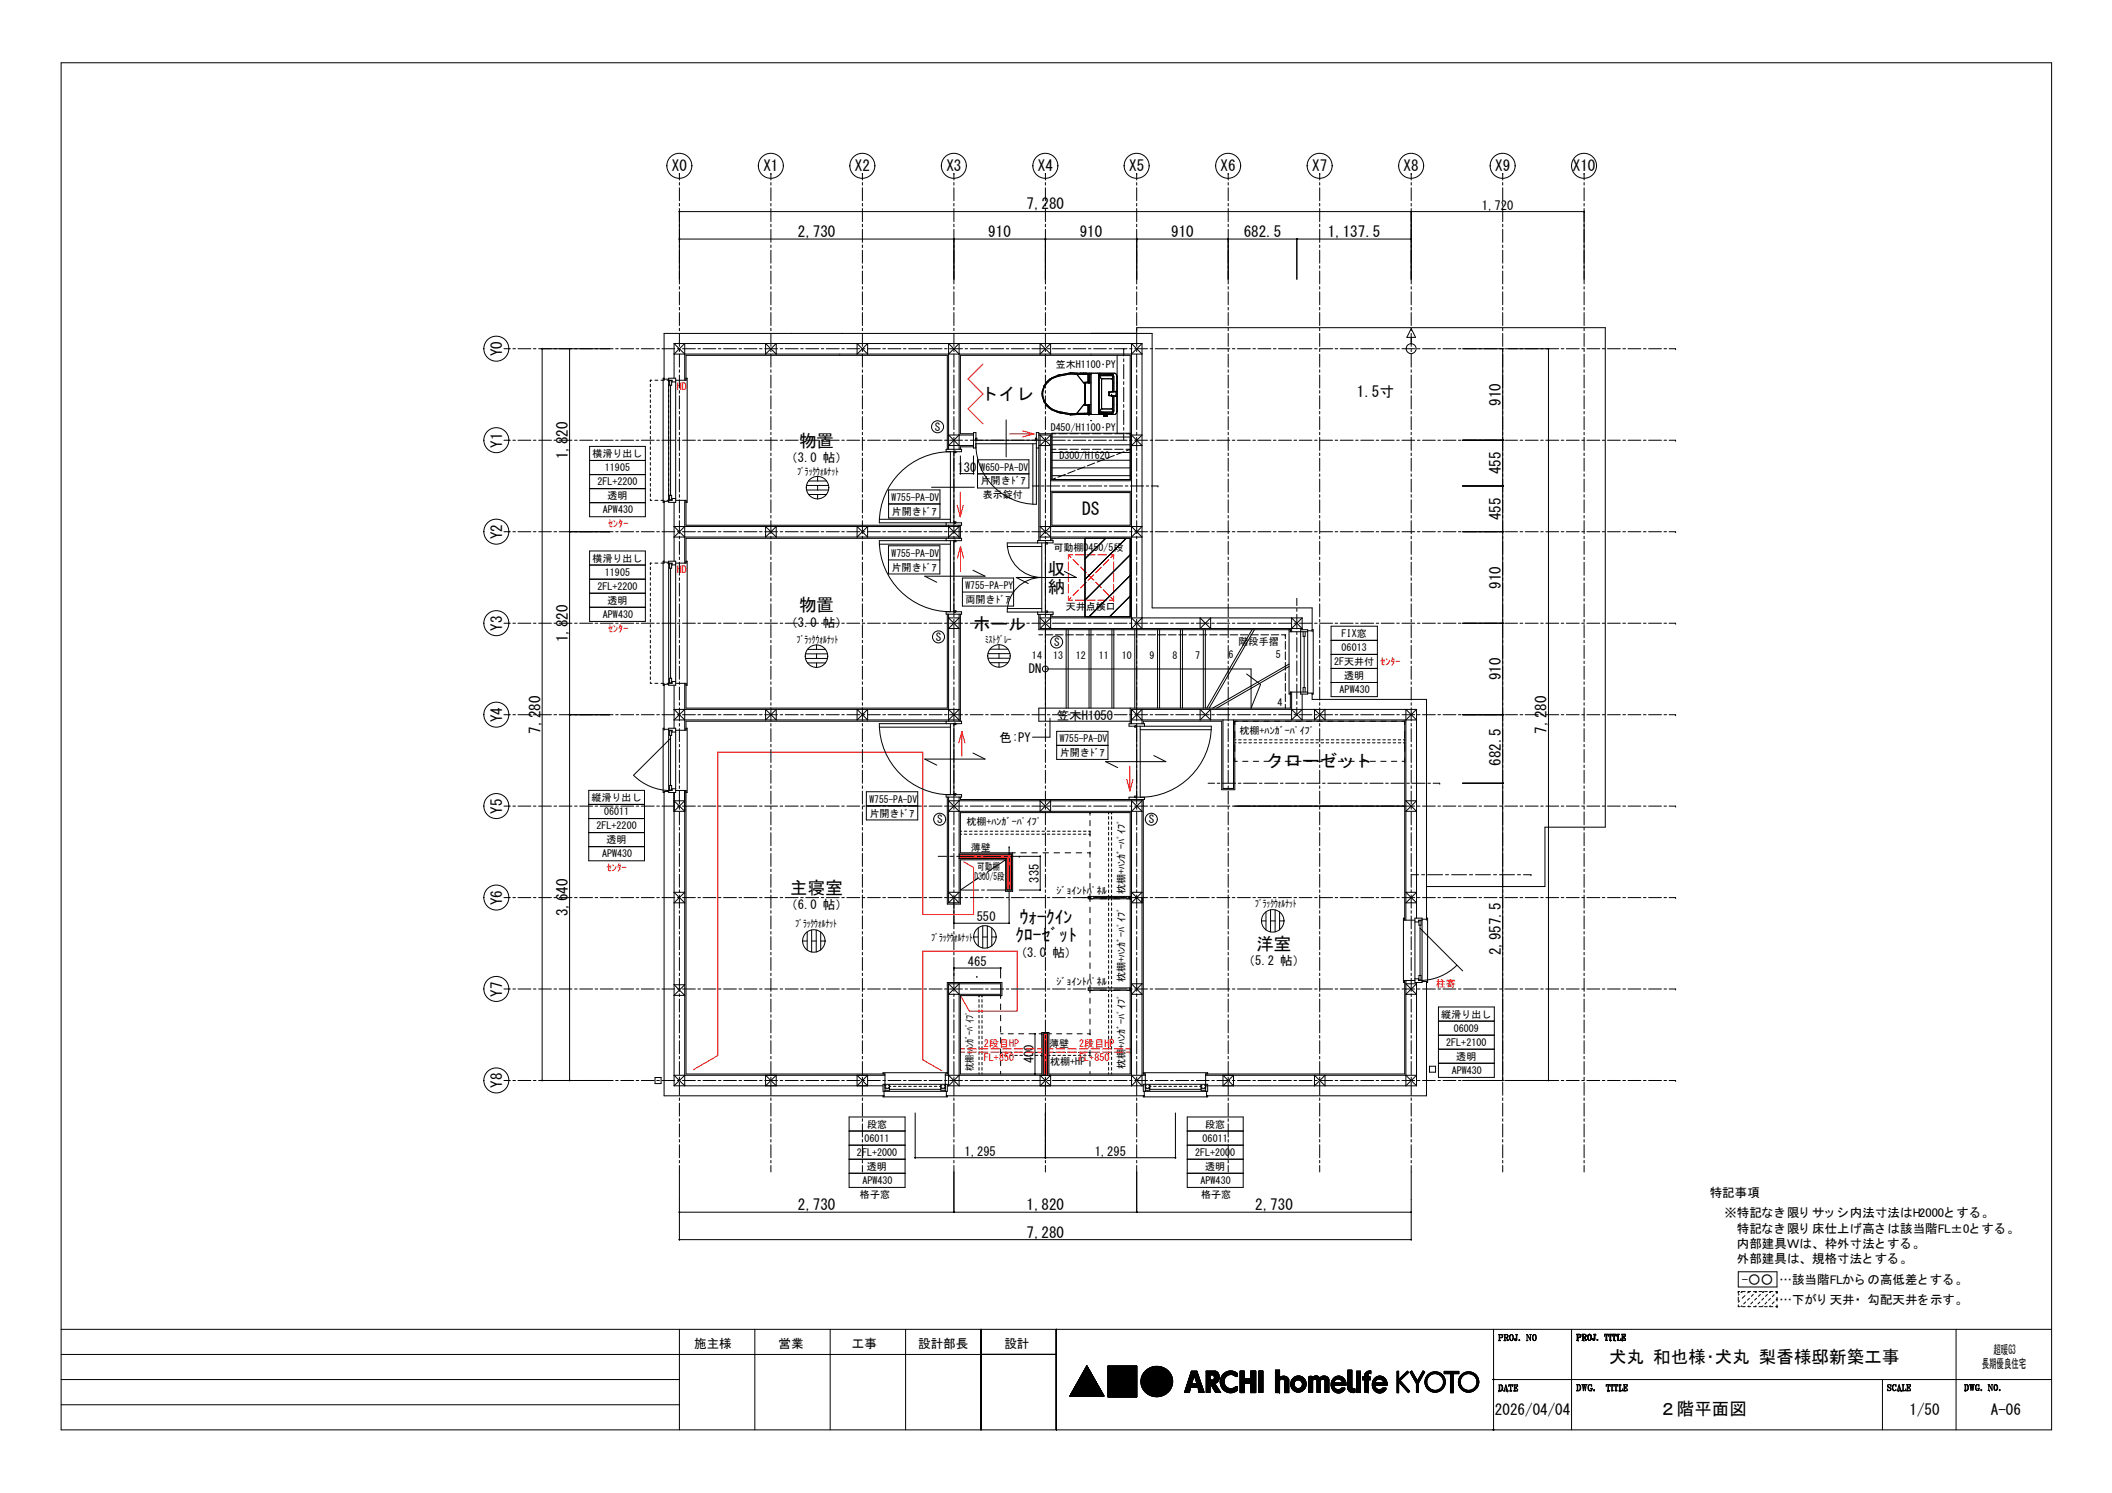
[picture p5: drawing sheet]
<svg xmlns="http://www.w3.org/2000/svg" width="420mm" height="297mm" viewBox="0 0 420 297" stroke-linecap="round" stroke-linejoin="round" font-family="sans-serif">
<defs><g id="words">
<g font-size="3.5">
<text x="195.1" y="79.6">トイレ</text>
<text x="159" y="88.9">物置</text>
<text x="215.3" y="102.5">DS</text>
<text x="208.4" y="114.4">収</text>
<text x="208.4" y="118">納</text>
<text x="159" y="121.6">物置</text>
<text x="193.6" y="125.2">ホール</text>
<text x="252" y="152.5">クローゼット</text>
<text x="157.2" y="177.8">主寝室</text>
<text x="202.9" y="183.7">ｳｫｰｸｲﾝ</text>
<text x="202" y="187.2">ｸﾛｰｾﾞｯﾄ</text>
<text x="249.9" y="188.9">洋室</text>
<text x="320.1" y="271.2">犬丸 和也様･犬丸 梨香様邸新築工事</text>
<text x="330.1" y="281.5">２階平面図</text>
</g>
<g font-size="3">
<text x="133.7" y="34.1">X0</text>
<text x="151.9" y="34.1">X1</text>
<text x="170.1" y="34.1">X2</text>
<text x="188.3" y="34.1">X3</text>
<text x="206.5" y="34.1">X4</text>
<text x="224.7" y="34.1">X5</text>
<text x="242.8" y="34.1">X6</text>
<text x="261" y="34.1">X7</text>
<text x="279.2" y="34.1">X8</text>
<text x="297.4" y="34.1">X9</text>
<text x="312.9" y="34.1">X10</text>
<text x="204.2" y="41.7">7,280</text>
<text x="158.7" y="47.1">2,730</text>
<text x="196.6" y="47.1">910</text>
<text x="214.8" y="47.1">910</text>
<text x="233" y="47.1">910</text>
<text x="247.4" y="47.1">682.5</text>
<text x="264.1" y="47.1">1,137.5</text>
<text x="99.9" y="70.9" transform="rotate(-90 99.9 70.9)">Y0</text>
<text x="269.9" y="79">1.5寸</text>
<text x="298.6" y="80.8" transform="rotate(-90 298.6 80.8)">910</text>
<text x="99.9" y="89.1" transform="rotate(-90 99.9 89.1)">Y1</text>
<text x="113" y="91.3" transform="rotate(-90 113 91.3)">1,820</text>
<text x="298.6" y="94.4" transform="rotate(-90 298.6 94.4)">455</text>
<text x="99.9" y="107.3" transform="rotate(-90 99.9 107.3)">Y2</text>
<text x="298.6" y="103.5" transform="rotate(-90 298.6 103.5)">455</text>
<text x="298.6" y="117.1" transform="rotate(-90 298.6 117.1)">910</text>
<text x="99.9" y="125.5" transform="rotate(-90 99.9 125.5)">Y3</text>
<text x="113" y="127.7" transform="rotate(-90 113 127.7)">1,820</text>
<text x="298.6" y="135.3" transform="rotate(-90 298.6 135.3)">910</text>
<text x="99.9" y="143.7" transform="rotate(-90 99.9 143.7)">Y4</text>
<text x="107.5" y="145.9" transform="rotate(-90 107.5 145.9)">7,280</text>
<text x="307.7" y="145.9" transform="rotate(-90 307.7 145.9)">7,280</text>
<text x="298.6" y="152.4" transform="rotate(-90 298.6 152.4)">682.5</text>
<text x="99.9" y="161.9" transform="rotate(-90 99.9 161.9)">Y5</text>
<text x="99.9" y="180.1" transform="rotate(-90 99.9 180.1)">Y6</text>
<text x="113" y="182.3" transform="rotate(-90 113 182.3)">3,640</text>
<text x="298.6" y="190.1" transform="rotate(-90 298.6 190.1)">2,957.5</text>
<text x="99.9" y="198.3" transform="rotate(-90 99.9 198.3)">Y7</text>
<text x="99.9" y="216.5" transform="rotate(-90 99.9 216.5)">Y8</text>
<text x="158.7" y="240.7">2,730</text>
<text x="204.2" y="240.7">1,820</text>
<text x="249.7" y="240.7">2,730</text>
<text x="204.2" y="246.2">7,280</text>
<text x="297.4" y="281.5">2026/04/04</text>
<text x="379.9" y="281.5">1/50</text>
<text x="396.1" y="281.4">A-06</text>
</g>
<g font-size="2.5">
<text x="294.8" y="41.7">1,720</text>
<text x="156.2" y="92">（3.0 帖）</text>
<text x="190.5" y="93.9">130</text>
<text x="156.2" y="124.7">（3.0 帖）</text>
<text x="204.7" y="133.9">DN</text>
<text x="210.2" y="143.2">笠木H1050</text>
<text x="198.8" y="147.6">色:PY</text>
<text x="206.6" y="175.6" transform="rotate(-90 206.6 175.6)">335</text>
<text x="156.2" y="180.9">（6.0 帖）</text>
<text x="194.3" y="183.3">550</text>
<text x="201.9" y="190.3">（3.0 帖）</text>
<text x="192.5" y="192.2">465</text>
<text x="247.2" y="192.1">（5.2 帖）</text>
<text x="205.6" y="211.5" transform="rotate(-90 205.6 211.5)">400</text>
<text x="191.9" y="230">1,295</text>
<text x="217.8" y="230">1,295</text>
<text x="340.1" y="238.2">特記事項</text>
<text x="343" y="242.2">※特記なき限り サッ シ内法寸法はH2000と する。</text>
<text x="345.5" y="245.2">特記なき限り 床仕上げ高さ は該当階FL±0と する。</text>
<text x="345.5" y="248.3">内部建具Ｗは、 枠外寸法と する。</text>
<text x="345.5" y="251.4">外部建具は、 規格寸法と する。</text>
<text x="346.6" y="255.4">-○○</text>
<text x="354" y="255.5">…該当階FLから の高低差と する。</text>
<text x="354" y="259.4">…下がり 天井・ 勾配天井を示す。</text>
<text x="138.1" y="268.2">施主様</text>
<text x="154.9" y="268.2">営業</text>
<text x="169.5" y="268.2">工事</text>
<text x="182.7" y="268.2">設計部長</text>
<text x="199.8" y="268.2">設計</text>
<text x="396.6" y="269.4">超暖G3</text>
<text x="394.2" y="272.1">長期優良住宅</text>
</g>
<g font-size="2.2">
<text x="186" y="85.7">S</text>
<text x="186.2" y="127.6">S</text>
<text x="209.7" y="128.6">S</text>
<text x="186.4" y="163.8">S</text>
<text x="228.5" y="163.8">S</text>
</g>
<g font-size="2" fill="#f00">
<text x="134.6" y="77.6">HD</text>
<text x="121" y="104.9">ｾﾝﾀｰ</text>
<text x="134.6" y="113.9">HD</text>
<text x="121" y="125.7">ｾﾝﾀｰ</text>
<text x="274.6" y="132.4">ｾﾝﾀｰ</text>
<text x="120.7" y="173.2">ｾﾝﾀｰ</text>
<text x="285.6" y="196.4">柱寄</text>
<text x="195.7" y="208.3">2段目HP</text>
<text x="214.7" y="208.3">2段目HP</text>
<text x="195.7" y="211.1">FL+850</text>
<text x="214.7" y="211.1">FL+850</text>
</g>
<g font-size="2">
<text x="210" y="73.2">笠木H1100･PY</text>
<text x="209" y="85.8">D450/H1100･PY</text>
<text x="117.8" y="90.9">横滑り出し</text>
<text x="120.3" y="93.7">11905</text>
<text x="158.6" y="94.5">ﾌﾞﾗｯｸｳｫﾙﾅｯﾄ</text>
<text x="195.1" y="93.6">W650-PA-DV</text>
<text x="210.8" y="91.3">D300/H1620</text>
<text x="118.8" y="96.5">2FL+2200</text>
<text x="120.9" y="99.3">透明</text>
<text x="177.4" y="99.6">W755-PA-DV</text>
<text x="195.1" y="96.4">片開きﾄﾞｱ</text>
<text x="195.5" y="99.1">表示錠付</text>
<text x="119.9" y="102.1">APW430</text>
<text x="177.4" y="102.4">片開きﾄﾞｱ</text>
<text x="117.8" y="111.7">横滑り出し</text>
<text x="177.4" y="113.5">片開きﾄﾞｱ</text>
<text x="177.4" y="110.7">W755-PA-DV</text>
<text x="209.6" y="109.6">可動棚D450/5段</text>
<text x="118.8" y="117.3">2FL+2200</text>
<text x="120.3" y="114.5">11905</text>
<text x="192.1" y="119.9">両開きﾄﾞｱ</text>
<text x="192.1" y="117.2">W755-PA-PY</text>
<text x="119.9" y="122.9">APW430</text>
<text x="120.9" y="120.1">透明</text>
<text x="212" y="121.3">天井点検口</text>
<text x="158.5" y="128">ﾌﾞﾗｯｸｳｫﾙﾅｯﾄ</text>
<text x="196" y="127.8">ﾐｽﾄｸﾞﾚｰ</text>
<text x="205.3" y="131">14</text>
<text x="209.5" y="131">13</text>
<text x="214" y="131">12</text>
<text x="218.6" y="131">11</text>
<text x="223.1" y="131">10</text>
<text x="228.7" y="131">9</text>
<text x="233.2" y="131">8</text>
<text x="237.8" y="131">7</text>
<text x="244.4" y="130.9">6</text>
<text x="246.4" y="128.3">階段手摺</text>
<text x="253.8" y="131">5</text>
<text x="266.9" y="126.7">FIX窓</text>
<text x="266.9" y="129.5">06013</text>
<text x="265.4" y="132.3">2F天井付</text>
<text x="266.5" y="137.9">APW430</text>
<text x="267.4" y="135.1">透明</text>
<text x="254.1" y="140.4">4</text>
<text x="210.8" y="147.6">W755-PA-DV</text>
<text x="246.6" y="146">枕棚+ﾊﾝｶﾞｰﾊﾟｲﾌﾟ</text>
<text x="210.8" y="150.4">片開きﾄﾞｱ</text>
<text x="117.7" y="159.4">縦滑り出し</text>
<text x="173" y="159.7">W755-PA-DV</text>
<text x="118.7" y="165">2FL+2200</text>
<text x="120.2" y="162.2">06011</text>
<text x="120.7" y="167.8">透明</text>
<text x="173" y="162.5">片開きﾄﾞｱ</text>
<text x="192.3" y="164.2">枕棚+ﾊﾝｶﾞｰﾊﾟｲﾌﾟ</text>
<text x="119.8" y="170.6">APW430</text>
<text x="193.1" y="169.2">薄壁</text>
<text x="194.4" y="173">可動棚</text>
<text x="193.9" y="175">D300/5段</text>
<text x="210.2" y="177.9">ｼﾞｮｲﾝﾄﾊﾟﾈﾙ</text>
<text x="223.7" y="177.8" transform="rotate(-90 223.7 177.8)">枕棚+ﾊﾝｶﾞｰﾊﾟｲﾌﾟ</text>
<text x="158.3" y="184.4">ﾌﾞﾗｯｸｳｫﾙﾅｯﾄ</text>
<text x="249.7" y="180.5">ﾌﾞﾗｯｸｳｫﾙﾅｯﾄ</text>
<text x="185.3" y="187.2">ﾌﾞﾗｯｸｳｫﾙﾅｯﾄ</text>
<text x="210.2" y="195.9">ｼﾞｮｲﾝﾄﾊﾟﾈﾙ</text>
<text x="223.7" y="195.4" transform="rotate(-90 223.7 195.4)">枕棚+ﾊﾝｶﾞｰﾊﾟｲﾌﾟ</text>
<text x="286.7" y="202.5">縦滑り出し</text>
<text x="208.7" y="208.3">薄壁</text>
<text x="287.7" y="208.1">2FL+2100</text>
<text x="289.2" y="205.3">06009</text>
<text x="193.6" y="213.1" transform="rotate(-90 193.6 213.1)">枕棚+ﾊﾝｶﾞｰﾊﾟｲﾌﾟ</text>
<text x="208.9" y="211.9">枕棚+HP</text>
<text x="223.8" y="212.7" transform="rotate(-90 223.8 212.7)">枕棚+ﾊﾝｶﾞｰﾊﾟｲﾌﾟ</text>
<text x="288.8" y="213.7">APW430</text>
<text x="289.7" y="210.9">透明</text>
<text x="172" y="227.1">06011</text>
<text x="172.5" y="224.3">段窓</text>
<text x="239.3" y="227.1">06011</text>
<text x="239.7" y="224.3">段窓</text>
<text x="170.5" y="230">2FL+2000</text>
<text x="172.5" y="232.7">透明</text>
<text x="237.8" y="230">2FL+2000</text>
<text x="239.7" y="232.7">透明</text>
<text x="171.1" y="238.4">格子窓</text>
<text x="171.6" y="235.5">APW430</text>
<text x="238.9" y="235.5">APW430</text>
<text x="238.9" y="238.4">格子窓</text>
</g>
</g></defs>
<path d="M201.2 169.9v7.2h-.9z" fill="#f00"/>
<path d="M201.2 169.9v7.2h-.9z" fill="none" stroke="#f00" stroke-width=".2"/>
<path d="M190.8 169.9h10.4l-10.4 .9z" fill="#f00"/>
<path d="M190.8 169.9h10.4l-10.4 .9z" fill="none" stroke="#f00" stroke-width=".2"/>
<path d="M190.8 170.8l10.4-.9-.9 .9z" fill="#f00"/>
<path d="M190.8 170.8l10.4-.9-.9 .9z" fill="none" stroke="#f00" stroke-width=".2"/>
<path d="M200.3 170.8l.9-.9-.9 7.2z" fill="#f00"/>
<path d="M200.3 170.8l.9-.9-.9 7.2z" fill="none" stroke="#f00" stroke-width=".2"/>
<path d="M207.5 205.7h.9v8.2h-.9z" fill-rule="evenodd" fill="#f00"/>
<g fill="none" stroke="#f00" stroke-width=".2">
<path d="M195.5 72.4l-2.9 3 2.9 3-2.9 2.9 2.9 3M191 97.9v4.9M200.8 86.3h4.9M203.4 85.7l2.3 .6M205.7 86.3l-2.3 .6M190.4 100.5l.6 2.3M191.1 108.8v4.9M191.1 108.8l.6 2.2M191.1 108.8l-.6 2.2M191.6 100.5l-.6 2.3M212.5 110.4h.1M212.5 119.4h.9"/>
<path d="M212.5 110.4h.9M212.5 110.4v.8M212.5 111.8v1.7M212.5 114.1v1.6M212.5 116.3v1.7M212.5 118.6v.8M212.5 110.4l.6 .5M213.1 118.9l-.6 .5M213.5 111.3l1.1 1.1M213.9 119.4h1.7M213.9 110.4h1.7M214.6 117.3l-1.1 1.2"/>
<path d="M215 112.8l1.1 1.1M216.1 115.8l-1.1 1.2M216.2 119.4h1.7M216.2 110.4h1.7M216.5 114.3l1.1 1.1M217.6 114.3l-1.1 1.2M218 115.8l1.1 1.1M218.4 119.4h1.7M218.4 110.4h1.7M219.1 112.8l-1.1 1.2M219.5 117.3l1.1 1.1M220.6 111.3l-1.1 1.2"/>
<path d="M220.7 119.4h.8M220.7 110.4h.8M221 118.8l.5 .6M221.5 119.4h.1M221.5 110.4h.1M221.5 110.4v.8M221.5 111.8v1.7M221.5 114.1v1.6M221.5 116.3v1.7M221.5 118.6v.8M221.5 110.4l-.5 .6M191.4 145.5v4.9"/>
<path d="M191.4 145.5l.6 2.3M191.4 145.5l-.7 2.3M224.2 155.1l.6 2.3M224.8 152.4v5M225.4 155.1l-.6 2.3M191.7 171.4l2 1.2v9.3h-10.1v-32.3h-40.8v60.4l-4.9 2.8M191.1 198.1l1.7 3h9.6v-11.9h-18.8v21.7l3.8 2.1M191.1 208.7h.8M191.1 209.3h.8M192.5 208.7h1.7M192.5 209.3h1.7M194.8 208.7h1.7"/>
<path d="M194.8 209.3h1.7M197.1 208.7h1.7M197.1 209.3h1.7M199.4 208.7h1.8M199.4 209.3h1.8M201.7 208.7h1.8M201.7 209.3h1.8M204.1 208.7h1.7M204.1 209.3h1.7M206.4 208.7h.9M206.4 209.3h.9M207.3 208.7h.1"/>
<path d="M207.3 209.3h.1M207.5 205.7h.9v8.2h-.9zM208.7 208.7h.8M208.7 209.3h.8M210.1 208.7h1.7M210.1 209.3h1.7M212.4 208.7h1.8M212.4 209.3h1.8M214.7 208.7h1.8M214.7 209.3h1.8M217 208.7h1.8M217 209.3h1.8"/>
<path d="M219.3 208.7h1.8M219.3 209.3h1.8M221.6 208.7h1.8M221.6 209.3h1.8M224 208.7h.8M224 209.3h.8M224.8 208.7h.1M224.8 209.3h.1"/>
</g>
<g fill="none" stroke="#000" stroke-width=".2">
<path d="M12.2 12.5h395.9v272h-395.9zM135.2 34.5h.1M135.2 34.5v1.3M135.2 36.3v.5M135.2 37.4v2.5M153.4 34.5h.1M153.4 34.5v1.3M153.4 36.3v.5M153.4 37.4v2.5M171.6 34.5h.1M171.6 34.5v1.3M171.6 36.3v.5"/>
<path d="M171.6 37.4v2.5M189.8 34.5h.1M189.8 34.5v1.3M189.8 36.3v.5M189.8 37.4v2.5M208 34.5h.1M208 34.5v1.3M208 36.3v.5M208 37.4v2.5M226.1 34.5h.1M226.1 34.5v1.3M226.1 36.3v.5"/>
<path d="M226.1 37.4v2.5M244.3 34.5h.1M244.3 34.5v1.3M244.3 36.3v.5M244.3 37.4v2.5M262.5 34.5h.1M262.5 34.5v1.3M262.5 36.3v.5M262.5 37.4v2.5M280.7 34.5h.1M280.7 34.5v1.3M280.7 36.3v.5"/>
<path d="M280.7 37.4v2.5M298.9 34.5h.1M298.9 34.5v1.3M298.9 36.3v.5M298.9 37.4v2.5M315.1 34.5h.1M315.1 34.5v1.3M315.1 36.3v.5M315.1 37.4v2.5M135.1 42.1h180.1M135.1 42.1h.1M135.1 47.5h145.7"/>
<path d="M135.1 47.6h.1M135.1 42h.1M135.1 42.2h.1M135.1 47.5h.1M135.2 40.5v.5M135.2 41.5v15M135.2 57v.5M135.2 58.1v2.5M153.4 40.5v.5M153.4 41.5v2.6M153.4 44.6v.5M153.4 45.6v2.6"/>
<path d="M153.4 48.7v.6M153.4 49.8v2.6M153.4 52.9v.5M153.4 53.9v2.6M153.4 57v.5M153.4 58.1v2.5M171.6 40.5v.5M171.6 41.5v2.6M171.6 44.6v.5M171.6 45.6v2.6M171.6 48.7v.6M171.6 49.8v2.6"/>
<path d="M171.6 52.9v.5M171.6 53.9v2.6M171.6 57v.5M171.6 58.1v2.5M189.7 47.6h.1M189.7 47.5h.1M189.8 40.5v.5M189.8 41.5v2.6M189.8 44.6v.5M189.8 45.6v10.9M189.8 57v.5M189.8 58.1v2.5"/>
<path d="M207.9 47.6h.1M208 47.5h.1M208 47.6h.1M208 40.5v.5M208 41.5v2.6M208 44.6v.5M208 45.6v10.9M208 57v.5M208 58.1v2.5M226.1 47.6h.1M226.1 47.5h.1M226.1 40.5v.5"/>
<path d="M226.1 41.5v2.6M226.1 44.6v.5M226.1 45.6v10.9M226.1 57v.5M226.1 58.1v2.5M244.3 47.6h.1M244.3 47.5h.1M244.3 40.5v.5M244.3 41.5v2.6M244.3 44.6v.5M244.3 45.6v10.9M244.3 57v.5"/>
<path d="M244.3 58.1v2.5M257.9 47.6h.2M258 47.5h.1M258 47.6h.1M258 47.6v8M262.5 40.5v.5M262.5 41.5v2.6M262.5 44.6v.5M262.5 45.6v2.6M262.5 48.7v.6M262.5 49.8v2.6M262.5 52.9v.5"/>
<path d="M262.5 53.9v2.6M262.5 57v.5M262.5 58.1v2.5M280.7 42.1h.1M280.7 47.6h.1M280.7 42h.1M280.7 42.2h.1M280.7 47.5h.1M280.7 40.5v.5M280.7 41.5v15M280.7 57v.5M280.7 58.1v2.5"/>
<path d="M298.9 40.5v.5M298.9 41.5v2.6M298.9 44.6v.5M298.9 45.6v2.6M298.9 48.7v.6M298.9 49.8v2.6M298.9 52.9v.5M298.9 53.9v2.6M298.9 57v.5M298.9 58.1v2.5M315.1 42.1h.1M315.1 42h.1"/>
<path d="M315.1 42.2h.1M315.1 40.5v.5M315.1 41.5v15M315.1 57v.5M315.1 58.1v2.5M100.3 69.4h1.2M102 69.4h.5M103 69.4h2.6M106.1 69.4h.5M107.2 69.4h14.8M107.8 69.4h.1M107.8 69.3h.1"/>
<path d="M107.9 69.4v145.6M113.3 69.4h.1M113.3 69.3h.1M113.3 69.4v145.6M122.5 69.4h.5M123.5 69.4h2.6M126.6 69.4h.5M127.6 69.4h2.5M129.4 75.6h.1M129.4 75.6h.3M129.4 75.6v.3M129.4 76.4v.6"/>
<path d="M129.4 77.5v.5M129.4 78.5v.5M129.4 79.6v.5M130.3 75.6h.6M130.7 69.4h.5M131.5 75.6h.6M131.7 69.4h2.5M132.1 75.4h.1M132.1 75.4v-9.1h97.1v54.6h31.8v4.6M132.1 75.4h.9M132.1 75.2h-.2v24.7h.2M132.7 75.6h1v.4h.7"/>
<path d="M133 75.6h.1M133 75.2h1.4v24.7h-1.4zM133.2 75.7h.4v.9h-.4zM133.4 76.6v22M134.1 68.3h93.1M134.1 68.3v6.9M134.1 68.3l2.1 2.1M134.4 75.6h2.1v-4.9h52v18.7M134.8 69.4h.5M135.2 61.2v.5M135.2 62.2v2.6M135.2 65.3v.5"/>
<path d="M135.2 66.3v2.6M135.2 69.4v.6M135.2 70.5v2.5M135.2 73.6v.5M135.2 74.6v2.6M135.2 77.7v.5M135.2 78.7v2.6M135.8 69.4h2.5M136.2 75.6v-7.3l-2.1 2.1h93.1l-2.1-2.1v56.8l2.1-2.2M136.5 75.2h.2v24.7h-.2M138.8 69.4h.5M139.9 69.4h2.5"/>
<path d="M142.9 69.4h.5M143.9 69.4h2.6M147 69.4h.5M148 69.4h2.6M151.1 69.4h.5M152.1 69.4h2.6M152.3 68.3v2.1l2.1-2.1v2.1zM153.4 61.2v.5M153.4 62.2v2.6M153.4 65.3v.5M153.4 66.3v2.6M153.4 69.4v.6"/>
<path d="M153.4 70.5v2.5M153.4 73.6v.5M153.4 74.6v2.6M153.4 77.7v.5M153.4 78.7v2.6M155.2 69.4h.5M156.2 69.4h2.6M159.3 69.4h.5M160.3 69.4h2.6M163.4 69.4h.5M164.4 69.4h2.6M167.5 69.4h.5"/>
<path d="M168.5 69.4h2.5M170.5 68.3v2.1l2.1-2.1v2.1zM171.5 69.4h.6M171.6 61.2v.5M171.6 62.2v2.6M171.6 65.3v.5M171.6 66.3v2.6M171.6 69.4v.6M171.6 70.5v2.5M171.6 73.6v.5M171.6 74.6v2.6M171.6 77.7v.5"/>
<path d="M171.6 78.7v2.6M172.6 69.4h2.5M175.6 69.4h.6M176.7 69.4h2.5M179.7 69.4h.5M180.8 69.4h2.5M183.8 69.4h.5M184.8 69.4h2.6M187.9 69.4h.5M188.7 70.4l2.1-2.1v21.1M188.9 69.4h2.6M189.8 61.2v.5"/>
<path d="M189.8 62.2v2.6M189.8 65.3v.5M189.8 66.3v2.6M189.8 69.4v.6M189.8 70.5v2.5M189.8 73.6v.5M189.8 74.6v2.6M189.8 77.7v.5M189.8 78.7v2.6M190.8 70.4l-2.1-2.1v21.1M192 69.4h.5M193 69.4h2.6"/>
<path d="M196.1 69.4h.5M197.1 69.4h2.6M200.2 69.4h.5M201.2 69.4h2.6M204.3 69.4h.5M205.3 69.4h2.5M206.9 68.3v2.1l2.1-2.1v2.1zM207.4 78.9l.3 1M207.7 76.8a3.2 3.2 0 0 0 0 3.1M207.7 79.9v.1M207.7 79.9l.4 .6M207.7 76.8h.1"/>
<path d="M207.7 76.8l-.3 1M207.7 76.7v.1M208 61.2v.5M208 62.2v2.6M208 65.3v.5M208 66.3v2.6M208 69.4v.6M208 70.5v2.5M208 73.6v.5M208 74.6v2.6M208 77.7v.5M208 78.7v2.6"/>
<path d="M208 76.3h.1M208.4 69.4h.5M209.3 75.1a3.9 3.9 0 0 0-1.6 1.7M209.3 75.1l-1.2 1.1M209.4 69.4h2.5M211.3 74.5l-1 .2M212.4 69.4h.5M212.9 74.2l1.4 .1M212.9 74.2l-2.3 .5-1.3 .4M213.5 69.4h2.5M214.2 74.5a6.4 6.4 0 0 0-6.4 2.4 3.5 3.5 0 0 0 2.8 5l2.3 .4h1.3M214.2 74.5h2.2"/>
<path d="M214.2 74.5l1.5 1.8M214.3 74.3h2.3M214.9 74.3h6.9l.3 .2 .1 .4-.1-.3M214.9 74.3h.1M215.5 74.3h.1M215.8 76.2v4.3M215.8 76.8v3.2M215.8 76.2h.1M215.9 76.2v4.3h-.2M215.9 76.2l-.2 .1M216.1 74.3h.1M216.4 74.5v1.5"/>
<path d="M216.4 76l-.7 .1 .1 .1M216.5 69.4h.6M216.6 74.3v1.9l-.2-.2M216.6 74.3l-.2 .2M216.7 74.3h.1M216.8 74.3v1.9h-.9M216.8 74.4h.2M217 74.3v.1M217 74.4v7.9M217.6 69.4h2.5M218.7 74.6v7.5M218.7 74.6l.4 .9"/>
<path d="M218.8 74.3l-.3 .2v7.8l.3 .2M218.9 74.7l2.4-.3-.1 .3zM219.1 75.5v5.8M219.1 75.5l2-.1 .2 .1M220.6 78v.7M220.6 78h.1M220.6 69.4h.5M220.6 78v.1M220.6 78l.1 .1M220.6 78.7l.5 .1M220.7 78.7l.7 .1M220.7 78.7h-.1"/>
<path d="M220.7 78.1v.6M221.1 78.8h.6M221.1 78.8h.9M221.1 78.4l.1 .1M221.3 74.4h-2.4l-.2 .2M221.3 74.4l.2 .2M221.3 75.5v2.4M221.3 78.8v2.4M221.4 78l-.7 .1M221.4 78.8h.6M221.5 74.6l.1 3.3M221.5 74.6l-.2 .9"/>
<path d="M221.6 78.8l-.1 3.3M221.6 69.4h2.6M222 77.9h.1M222 77.9l-1.4 .1M222 77.9l-.6 .1M222 78.8h.1M222 77.9v.9M222.1 77.9h-.1M222.2 70.7v15.5M223.6 69.4h.1M223.6 69.4v1.4M223.6 71.4v.5"/>
<path d="M223.6 72.5v2.9M223.6 75.9v.6M223.6 77.1v2.8M224.7 69.4h.5M225.7 69.4h2.6M226.1 61.2v.5M226.1 62.2v2.6M226.1 68.9v-3.7h93.3v99.4h-12.1v11.8h-23.5M226.1 69.4v.6M226.1 70.5v2.5M226.1 73.6v.5M226.1 74.6v2.6"/>
<path d="M226.1 77.7v.5M226.1 78.7v2.6M227.2 68.3v56.8l-2.1-2.2M227.2 68.3l-2.1 2.1M228.8 69.4h.5M229.8 69.4h2.6M232.9 69.4h.5M233.9 69.4h2.6M237 69.4h.5M238 69.4h2.5M241.1 69.4h.5M242.1 69.4h2.6"/>
<path d="M244.3 61.2v.5M244.3 62.2v2.6M244.3 65.3v.5M244.3 66.3v2.6M244.3 69.4v.6M244.3 70.5v2.5M244.3 73.6v.5M244.3 74.6v2.6M244.3 77.7v.5M244.3 78.7v2.6M245.2 69.4h.5M246.2 69.4h2.5"/>
<path d="M249.2 69.4h.6M250.3 69.4h2.5M253.3 69.4h.5M254.3 69.4h2.6M257.4 69.4h.5M258.5 69.4h2.5M261.5 69.4h.5M262.5 61.2v.5M262.5 62.2v2.6M262.5 65.3v.5M262.5 66.3v2.6M262.5 69.4v.6"/>
<path d="M262.5 70.5v2.5M262.5 73.6v.5M262.5 74.6v2.6M262.5 77.7v.5M262.5 78.7v2.6M262.5 69.4h2.6M265.6 69.4h.5M266.6 69.4h2.6M269.7 69.4h.5M270.7 69.4h2.6M273.8 69.4h.5M274.8 69.4h2.6"/>
<path d="M277.9 69.4h.5M278.9 69.4h2.5M280.7 61.2v.5M280.7 62.2v2.6M280.7 65.3v.5M280.7 66.3v2.6M280.7 69.4v.6M280.7 70.5v2.5M280.7 73.6v.5M280.7 74.6v2.6M280.7 77.7v.5M280.7 78.7v2.6"/>
<path d="M280.7 65.4l.9 1.7h-1.7zM282 69.4h.5M283 69.4h2.5M286.1 69.4h.5M287.1 69.4h2.5M290.1 69.4h.5M298.9 69.4h.1M298.9 69.3h.1M298.9 61.2v.5M298.9 62.2v2.6M298.9 65.3v.5M298.9 66.3v2.6"/>
<path d="M298.9 69.4v145.6M299 69.4h-8.1M299.3 69.4h10.8M308 69.4h.1M308 69.3h.1M308 69.4v145.6M310.6 69.4h.5M311.6 69.4h2.6M314.7 69.4h.5M315.1 61.2v.5M315.1 62.2v2.6M315.1 65.3v.5"/>
<path d="M315.1 66.3v2.6M315.1 69.4v.6M315.1 70.5v2.5M315.1 73.6v.5M315.1 74.6v2.6M315.1 77.7v.5M315.1 78.7v2.6M315.7 69.4h2.6M318.8 69.4h.5M319.8 69.4h2.5M322.8 69.4h.6M323.9 69.4h2.5"/>
<path d="M327 69.4h.5M328 69.4h2.5M331 69.4h.5M332.1 69.4h1.2M333.3 69.4h.1M100.3 87.6h1.2M102 87.6h.5M103 87.6h2.6M106.1 87.6h.5M107.2 87.6h2.5M110.2 87.6h.5M111.2 87.6h2.6"/>
<path d="M114.3 87.6h.5M115.3 87.6h2.6M117.3 88.8h11.1v14h-11.1zM117.3 91.6h11.1M117.3 94.4h11.1M117.3 97.2h11.1M118.4 87.6h.5M119.4 87.6h2.6M122.5 87.6h.5M123.5 87.6h2.6M126.6 87.6h.5M127.6 87.6h2.5"/>
<path d="M129.4 99.3v.2h.3M129.4 80.6v.5M129.4 81.6v.5M129.4 82.7v.5M129.4 83.7v.5M129.4 84.8v.5M129.4 85.8v.5M129.4 86.8v.6M129.4 87.9v.5M129.4 88.9v.5M129.4 89.9v.6M129.4 91v.5"/>
<path d="M129.4 92v.5M129.4 93.1v.5M129.4 94.1v.5M129.4 95.1v.6M129.4 96.2v.5M129.4 97.2v.5M129.4 98.3v.5M130.3 99.5h.6M130.7 87.6h.5M131.5 99.5h.6M131.7 87.6h2.5M132.1 99.7h.1"/>
<path d="M132.1 99.7v12.1M132.1 99.7h.9M133 99.5h.1M133.2 98.6h.4v.8h-.4zM134.1 99.9v11.8M134.4 99.5h2.1v5h54.8v-.5h-1.2v.1l-.2-.1h-15a14.1 14.1 0 0 1 14.2-14.1v14.1M134.4 99.2h-.7v.3h-1M134.8 87.6h.5M135.2 81.9v.5M135.2 82.9v2.6M135.2 86v.5M135.2 87v2.6"/>
<path d="M135.2 90.1v.6M135.2 91.2v2.5M135.2 94.3v.5M135.2 95.3v2.6M135.2 98.4v.5M135.2 99.4v2.6M135.8 87.6h2.5M136.2 99.5v12.5M138.8 87.6h.5M139.9 87.6h2.5M142.9 87.6h.5M143.9 87.6h2.6"/>
<path d="M147 87.6h.5M148 87.6h2.6M151.1 87.6h.5M152.1 87.6h2.6M153.4 81.9v.5M153.4 82.9v2.6M153.4 86v.5M153.4 87v2.6M153.4 90.1v.6M153.4 91.2v2.5M153.4 94.3v.5M153.4 95.3v2.6"/>
<path d="M153.4 98.4v.5M153.4 99.4v2.6M155.2 87.6h.5M156.2 87.6h2.6M159.3 87.6h.5M160.3 87.6h2.6M160.4 96.6h4.5M160.4 97.5h4.5M160.9 95.7h3.6M160.9 98.4h3.6M162.7 94.8v.9M162.7 96.6v.9"/>
<path d="M162.7 98.4v.9M163.4 87.6h.5M164.4 87.6h2.6M167.5 87.6h.5M168.5 87.6h2.5M171.5 87.6h.6M171.6 81.9v.5M171.6 82.9v2.6M171.6 86v.5M171.6 87v2.6M171.6 90.1v.6M171.6 91.2v2.5"/>
<path d="M171.6 94.3v.5M171.6 95.3v2.6M171.6 98.4v.5M171.6 99.4v2.6M172.6 87.6h2.5M175.6 87.6h.6M176.7 87.6h2.5M176.8 97.5h10.2v5.6h-10.2zM179.7 87.6h.5M180.8 87.6h2.5M183.8 87.6h.5M184.8 87.6h2.6"/>
<path d="M185.3 96.9h8.5M187.9 87.6h.5M188.2 89.4h3.1v.5h-1.2v-.1l-1.9 .1zM188.9 87.6h2.6M189.8 81.9v.5M189.8 82.9v2.6M189.8 86v.5M189.8 87v2.6M189.8 89.9v16.3M190.2 89.9v.2h-.4M190.8 86.6l-2.1 2h5M191 94.2h2.7"/>
<path d="M191 94.2h.1M191 94.3h.1M191.1 90.7v3.5M192 87.6h.5M193 87.6h14.8M193.6 94.2h.1M193.6 94.3h.1M193.7 86.3h-2.6v-15.6h33.7v24.7h-15.5M193.7 88.9h-2.6v.5M193.7 86.1h.5v1.2h-.2l.2 1.8h-.5zM193.7 90.7v3.5M193.7 86.6h-5l2.1 2"/>
<path d="M194.1 88.3a12 12 0 0 0 12.1 12v-12.8h.1l-.1-1.4h.5v21.4M194.2 88.3h12M194.2 87.2h.1v.4M194.5 94.3h10.2M194.5 91.5h10.2v5.6h-10.2zM200.2 83.5v7.4M205.4 96.7h1.3M205.5 88.3v12M206.2 89.1h.5M206.2 87.2h-.2v.4M206.7 86.3h3.4M206.7 88.6h2.3l-2.1-2v20.9"/>
<path d="M206.7 86.6h2.3M207.2 96.7h.5M208 81.9v.5M208 82.9v2.6M208 86v.5M208 87v2.6M208 90.1v.6M208 91.2v2.5M208 94.3v.5M208 95.3v2.6M208 98.4v.5M208 99.4v2.6"/>
<path d="M208 80.4h.1M208.1 80.5l1.2 1.1M208.2 96.7h2.6M208.4 87.6h.5M209 86.6v20.9M209 95.7h16.1M209 97.7h16.1M209 86.6l-2.1 2M209.3 98h15.5v6.5h-15.5zM209.3 89.4h.8M209.3 87h15.5M209.3 88.5h15.5"/>
<path d="M209.3 90h15.5M209.3 94.6h15.5M209.3 93.1h15.5M209.3 91.6h15.5M209.3 81.6l1.3 .5 2.3 .4M209.4 87.6h2.5M210 95.1l-.7 .3M210.3 82l1 .2M210.6 86.3h1.7M210.6 89.4h1.7M211.3 96.7h.6M211.9 94.4l-1.4 .5"/>
<path d="M212.4 96.7h2.6M212.4 87.6h.5M212.9 86.3h1.6M212.9 89.4h1.6M213.5 87.6h2.5M213.9 93.6l-1.5 .6M214.3 82.5h-1.4M214.9 82.4v.1M215.1 86.3h1.7M215.1 89.4h1.7M215.5 96.7h.5M215.5 82.4v.1"/>
<path d="M215.7 80.4l-1.5 1.9M215.8 92.9l-1.4 .5M215.8 80.5l-.1 .1 .7 .1M215.8 80.5h1v2M216.4 80.7l.2-.2v1.9M216.4 82.2l-2.2 .1M216.4 80.7v1.5M216.4 82.2l.2 .2M216.5 87.6h.6M216.5 96.7h2.7M216.6 82.4l-2.3 .1M216.7 82.4h.1"/>
<path d="M216.8 82.3h.2M217 83.7h.1M217 82.3l.1 .2M217.3 86.3h1.7M217.3 89.4h1.7M217.6 87.6h2.5M217.8 92.1l-1.5 .6M218.7 82.1l.2 .2h2.4M218.9 82h2.3l.1 .3zM219.1 81.3l-.4 .8M219.6 86.3h1.6M219.6 89.4h1.6"/>
<path d="M219.6 82.5v.3h.7v-.3M219.6 82.5v.3M219.7 96.7h.5M219.7 91.4l-1.4 .5M219.8 82.5v.3M220 82.5v.3M220.2 82.5v.3M220.6 87.6h.5M220.7 96.7h2.6M221.3 81.2l.2 .9M221.3 81.2l-.2 .2-2-.1M221.5 82.1l-.2 .2"/>
<path d="M221.6 87.6h2.6M221.7 90.6l-1.5 .6M221.8 86.3h1.6M221.8 89.4h1.6M222.1 82.1l.1-.3-.1 .5-.3 .2h-6.9M223.6 80.5v.5M223.6 81.6v2.9M223.6 85v.6M223.6 86.2v1.4M223.6 89.9l-1.4 .5M223.8 96.7h.6M224 86.3h.8"/>
<path d="M224 89.4h.8M224.7 87.6h.5M224.8 86.3h.1M224.8 89.4h.1M224.8 89.4l-.7 .3M224.8 86.2h-15.5v9.2M224.9 96.7h2.6M225.1 86.6h2.1l-2.1 2h2.1zM225.7 87.6h2.6M226.1 81.9v.5M226.1 82.9v2.6M226.1 86v.5"/>
<path d="M226.1 87v2.6M226.1 90.1v.6M226.1 91.2v2.5M226.1 94.3v.5M226.1 95.3v2.6M226.1 98.4v.5M226.1 99.4v2.6M228 96.7h.5M228.8 87.6h.5M229.1 96.7h1.3M229.8 87.6h2.6M230.4 96.7h.1"/>
<path d="M232.9 87.6h.5M233.9 87.6h2.6M237 87.6h.5M238 87.6h2.5M241.1 87.6h.5M242.1 87.6h2.6M244.3 81.9v.5M244.3 82.9v2.6M244.3 86v.5M244.3 87v2.6M244.3 90.1v.6M244.3 91.2v2.5"/>
<path d="M244.3 94.3v.5M244.3 95.3v2.6M244.3 98.4v.5M244.3 99.4v2.6M245.2 87.6h.5M246.2 87.6h2.5M249.2 87.6h.6M250.3 87.6h2.5M253.3 87.6h.5M254.3 87.6h2.6M257.4 87.6h.5M258.5 87.6h2.5"/>
<path d="M261.5 87.6h.5M262.5 81.9v.5M262.5 82.9v2.6M262.5 86v.5M262.5 87v2.6M262.5 90.1v.6M262.5 91.2v2.5M262.5 94.3v.5M262.5 95.3v2.6M262.5 98.4v.5M262.5 99.4v2.6M262.5 87.6h2.6"/>
<path d="M265.6 87.6h.5M266.6 87.6h2.6M269.7 87.6h.5M270.7 87.6h2.6M273.8 87.6h.5M274.8 87.6h2.6M277.9 87.6h.5M278.9 87.6h2.5M280.7 81.9v.5M280.7 82.9v2.6M280.7 86v.5M280.7 87v2.6"/>
<path d="M280.7 90.1v.6M280.7 91.2v2.5M280.7 94.3v.5M280.7 95.3v2.6M280.7 98.4v.5M280.7 99.4v2.6M282 87.6h.5M283 87.6h2.5M286.1 87.6h.5M287.1 87.6h2.5M290.1 87.6h.5M298.9 96.7h.1"/>
<path d="M298.9 87.6h.1M298.9 96.6h.1M298.9 87.5h.1M299 87.6h-8.1M299 96.7h-8.1M299.3 87.6h2.6M302.4 87.6h.5M303.4 87.6h2.6M306.5 87.6h.5M307.5 87.6h2.6M310.6 87.6h.5M311.6 87.6h2.6"/>
<path d="M314.7 87.6h.5M315.1 81.9v.5M315.1 82.9v2.6M315.1 86v.5M315.1 87v2.6M315.1 90.1v.6M315.1 91.2v2.5M315.1 94.3v.5M315.1 95.3v2.6M315.1 98.4v.5M315.1 99.4v2.6M315.7 87.6h2.6"/>
<path d="M318.8 87.6h.5M319.8 87.6h2.5M322.8 87.6h.6M323.9 87.6h2.5M327 87.6h.5M328 87.6h2.5M331 87.6h.5M332.1 87.6h1.2M333.3 87.6h.1M100.3 105.8h1.2M102 105.8h.5M103 105.8h2.6"/>
<path d="M106.1 105.8h.5M107.2 105.8h2.5M110.2 105.8h.5M111.2 105.8h10.8M113.3 105.8h.1M113.3 105.7h.1M117.3 109.6h11.1v14h-11.1zM117.3 100h11.1M117.3 112.4h11.1M117.3 115.2h11.1M117.3 118h11.1M122.5 105.8h.5"/>
<path d="M123.5 105.8h2.6M126.6 105.8h.5M127.6 105.8h2.5M129.4 112h.1M129.4 112v.3M129.4 112.8v.5M129.4 113.9v.5M129.4 114.9v.5M129.4 116v.5M129.4 117v.5M129.4 118v.6M129.4 119.1v.5"/>
<path d="M129.4 112h.3M130.3 112h.6M130.7 105.8h.5M131.5 112h.6M131.7 105.8h2.5M132.1 111.8h.1M132.1 111.8h.9M132.1 111.7h-.2v24.6h.2M132.7 112h1v.4h.7M133 112h.1M133 111.7h1.4v24.6h-1.4zM133.2 112.1h.4v1h-.4z"/>
<path d="M133.4 113.1v21.8M134.8 105.8h.5M135.2 102.6v.5M135.2 103.6v2.6M135.2 106.7v.5M135.2 107.7v2.6M135.2 110.8v.5M135.2 111.9v2.5M135.2 115v.5M135.2 116v2.6M135.2 119.1v.5M135.8 105.8h2.5"/>
<path d="M136.2 106.8l-2.1-2h56.7l-2.1 2M136.2 104.8l-2.1 2h56.7l-2.1-2M136.5 111.7h.2v24.6h-.2M138.8 105.8h.5M139.9 105.8h2.5M142.9 105.8h.5M143.9 105.8h2.6M147 105.8h.5M148 105.8h2.6M151.1 105.8h.5M152.1 105.8h2.6M152.3 104.8v2l2.1-2v2z"/>
<path d="M153.4 102.6v.5M153.4 103.6v2.6M153.4 106.7v.5M153.4 107.7v2.6M153.4 110.8v.5M153.4 111.9v2.5M153.4 115v.5M153.4 116v2.6M153.4 119.1v.5M155.2 105.8h.5M156.2 105.8h2.6M159.3 105.8h.5"/>
<path d="M160.3 105.8h2.6M163.4 105.8h.5M164.4 105.8h2.6M167.5 105.8h.5M168.5 105.8h2.5M170.5 104.8v2l2.1-2v2zM171.5 105.8h.6M171.6 102.6v.5M171.6 103.6v2.6M171.6 106.7v.5M171.6 107.7v2.6M171.6 110.8v.5"/>
<path d="M171.6 111.9v2.5M171.6 115v.5M171.6 116v2.6M171.6 119.1v.5M172.6 105.8h2.5M174.9 108.3h14.2M174.9 103.3h14.2M175.6 105.8h.6M176.7 105.8h2.5M176.8 108.6h10.2v5.6h-10.2zM176.8 111.4h10.2M176.8 100.3h10.2"/>
<path d="M179.7 105.8h.5M180.8 105.8h2.5M183.8 105.8h.5M184.8 105.8h2.6M187.9 105.8h.5M188.2 104v.5M188.2 107.1v.5M188.7 104.5v2.6M188.9 105.8h2.6M189.1 107.6v14.1a14.2 14.2 0 0 1-14.2-14.1h16.4v-.5h-54.8v4.9h-2.1M189.8 106.7v.5M189.8 107.6v15.1"/>
<path d="M189.8 103.8h.4v.2M190.2 107.6v.2h-.4M190.8 104.5v2.6M191.1 104.5v2.6M191.5 115h10.1v5.6h-10.1zM191.5 117.8h10.1M192 105.8h.5M193 105.8h2.6M193.6 113.5l2.4 1.1h-12l2.4 1.2M196.1 105.8h.5M197.1 105.8h2.6M200.2 105.8h.5"/>
<path d="M200.4 108.7h6.9M201.2 105.8h2.6M204.3 105.8h.5M205.3 105.8h2.5M206.4 108v-.5h3.1v.5h-9.1a6.9 6.9 0 0 0 6.9 6.9 6.9 6.9 0 0 0-6.9 6.9h9.1v.4h-3.1v-.4M207.3 108v13.8M208 102.6v.5M208 103.6v2.6M208 106.7v.5M208 107.7v15M208.4 105.8h.5M208.4 108v.2h-.4"/>
<path d="M209 106.8l-2.1-2h20.3l-2.1 2M209 104.8l-2.1 2h20.3l-2.1-2M209.3 107.5v-.4h15.5v15.6h-15.5v-.5M209.4 105.8h2.5M211.7 113.7l2.4 1.2h-11.9l2.4 1.2M212.4 105.8h.5M213.5 105.8h2.5M215.8 107.1v15.6M216.5 105.8h.6M217.6 105.8h2.5M220 107.1l-4.2 4.1M220.6 105.8h.5"/>
<path d="M221.6 105.8h2.6M224 107.1l-8.2 8.2M224.7 105.8h.5M224.8 118.6l-4.1 4.1M224.8 114.5l-8.1 8.2M224.8 110.4l-9 9M225.7 105.8h2.6M226.1 102.6v.5M226.1 103.6v2.6M226.1 106.7v.5M226.1 107.7v2.6M226.1 110.8v.5"/>
<path d="M226.1 111.9v2.5M226.1 115v.5M226.1 116v2.6M226.1 119.1v.5M228.8 105.8h.5M229.8 105.8h2.6M232.9 105.8h.5M233.9 105.8h2.6M237 105.8h.5M238 105.8h2.5M241.1 105.8h.5M242.1 105.8h2.6"/>
<path d="M244.3 102.6v.5M244.3 103.6v2.6M244.3 106.7v.5M244.3 107.7v2.6M244.3 110.8v.5M244.3 111.9v2.5M244.3 115v.5M244.3 116v2.6M244.3 119.1v.5M245.2 105.8h.5M246.2 105.8h2.5M249.2 105.8h.6"/>
<path d="M250.3 105.8h2.5M253.3 105.8h.5M254.3 105.8h2.6M257.4 105.8h.5M258 119v1.5M258.5 105.8h2.5M261.5 105.8h.5M262.5 102.6v.5M262.5 103.6v2.6M262.5 106.7v.5M262.5 107.7v2.6M262.5 110.8v.5"/>
<path d="M262.5 111.9v2.5M262.5 115v.5M262.5 116v2.6M262.5 119.1v.5M262.5 105.8h2.6M265.6 105.8h.5M266.6 105.8h2.6M269.7 105.8h.5M270.7 105.8h2.6M273.8 105.8h.5M274.8 105.8h2.6M277.9 105.8h.5"/>
<path d="M278.9 105.8h2.5M280.7 102.6v.5M280.7 103.6v2.6M280.7 106.7v.5M280.7 107.7v2.6M280.7 110.8v.5M280.7 111.9v2.5M280.7 115v.5M280.7 116v2.6M280.7 119.1v.5M282 105.8h.5M283 105.8h2.5"/>
<path d="M286.1 105.8h.5M287.1 105.8h2.5M290.1 105.8h.5M298.9 105.8h.1M298.9 105.7h.1M299 105.8h-8.1M299.3 105.8h2.6M302.4 105.8h.5M303.4 105.8h2.6M306.5 105.8h.5M307.5 105.8h2.6M310.6 105.8h.5"/>
<path d="M311.6 105.8h2.6M314.7 105.8h.5M315.1 102.6v.5M315.1 103.6v2.6M315.1 106.7v.5M315.1 107.7v2.6M315.1 110.8v.5M315.1 111.9v2.5M315.1 115v.5M315.1 116v2.6M315.1 119.1v.5M315.7 105.8h2.6"/>
<path d="M318.8 105.8h.5M319.8 105.8h2.5M322.8 105.8h.6M323.9 105.8h2.5M327 105.8h.5M328 105.8h2.5M331 105.8h.5M332.1 105.8h1.2M333.3 105.8h.1M100.3 124h1.2M102 124h.5M103 124h2.6"/>
<path d="M106.1 124h.5M107.2 124h2.5M110.2 124h.5M111.2 124h2.6M114.3 124h.5M115.3 124h2.6M117.3 120.8h11.1M118.4 124h.5M119.4 124h2.6M122.5 124h.5M123.5 124h2.6M126.6 124h.5"/>
<path d="M127.6 124h2.5M129.4 120.1v.5M129.4 121.1v.6M129.4 122.2v.5M129.4 123.2v.5M129.4 124.3v.5M129.4 125.3v.5M129.4 126.3v.6M129.4 127.4v.5M129.4 128.4v.5M129.4 129.5v.5M129.4 130.5v.5"/>
<path d="M129.4 131.6v.5M129.4 132.6v.5M129.4 133.6v.6M129.4 134.7v.5M129.4 135.7v.3h.3M130.3 136h.6M130.7 124h.5M131.5 136h.6M131.7 124h2.5M132.1 136.1h.1M132.1 136.1v9M132.1 136.1h.9"/>
<path d="M133 136h.1M133.2 134.9h.4v.9h-.4zM134.1 136.3v8.6M134.4 135.6h-.7v.4h-1M134.8 124h.5M135.2 120.1v2.6M135.2 123.2v.6M135.2 124.3v2.6M135.2 127.4v.5M135.2 128.4v2.6M135.2 131.5v.5M135.2 132.5v2.6"/>
<path d="M135.2 135.7v.5M135.2 136.7v2.6M135.2 139.8v.5M135.8 124h2.5M136.2 136v9.3M138.8 124h.5M139.9 124h2.5M142.9 124h.5M143.9 124h2.6M147 124h.5M148 124h2.6M151.1 124h.5"/>
<path d="M152.1 124h2.6M153.4 120.1v2.6M153.4 123.2v.6M153.4 124.3v2.6M153.4 127.4v.5M153.4 128.4v2.6M153.4 131.5v.5M153.4 132.5v2.6M153.4 135.7v.5M153.4 136.7v2.6M153.4 139.8v.5M155.2 124h.5"/>
<path d="M156.2 124h2.6M159.3 124h.5M160.2 130.1h4.4M160.2 131h4.4M160.3 124h2.6M160.6 129.2h3.6M160.6 131.9h3.6M162.4 128.3v.9M162.4 130.1v.9M162.4 131.9v.9M163.4 124h.5M164.4 124h2.6"/>
<path d="M167.5 124h.5M168.5 124h2.5M171.5 124h.6M171.6 120.1v2.6M171.6 123.2v.6M171.6 124.3v2.6M171.6 127.4v.5M171.6 128.4v2.6M171.6 131.5v.5M171.6 132.5v2.6M171.6 135.7v.5M171.6 136.7v2.6"/>
<path d="M171.6 139.8v.5M172.6 124h2.5M175.6 124h.6M176.7 124h2.5M179.7 124h.5M180.8 124h2.5M183.8 124h.5M184.8 124h2.6M187.9 124h.5M188.2 121.7h1.7v.1l1.4-.1v.5h-3.1zM188.5 122.2v18.7h-52v-4.9h-2.1M188.7 122.2v21.3"/>
<path d="M188.7 122.9h2.1l-2.1 2.2h2.1zM188.9 124h2.6M189.8 123.2v.6M189.8 124.3v2.6M189.8 127.4v.5M189.8 128.4v2.6M189.8 131.5v.5M189.8 132.5v2.6M189.8 135.7v.5M189.8 136.7v2.6M189.8 139.8v.5M189.8 121.5h.4v.2"/>
<path d="M190.8 122.2v21.3M191.1 122.2v21.3M192 124h.5M193 124h2.6M196.1 124h.5M196.5 130h4.4M196.5 131h4.4M196.9 129.2h3.6M196.9 131.8h3.6M197.1 124h2.6M198.7 128.2v1M198.7 130v1"/>
<path d="M198.7 131.8v1M200.2 124h.5M200.4 121.1h6.9M201.2 124h2.6M204.3 124h.5M205.3 124h2.5M206.7 126.3h.7M206.7 122.2v3.1h50v.4h3.4M206.9 125.1h52.1l-2-2.2v2.8M206.9 122.2v2.9M207.9 126.3h1.6M208 123.2v.6"/>
<path d="M208 124.3v19.1M208 133.1h40.9v7.8l1.9-4.7-2.8-2.1M208 121.6h.4v.2M208.4 124h.5M209 122.2v2.9l-2.1-2.2h52.1M209 122.9l-2.1 2.2M209.4 124h2.5M210 126.3h1.5M212 126.3h1.5M212.1 125.3v15.6M212.4 124h.5M212.5 125.3v15.6"/>
<path d="M213.5 124h2.5M214 126.3h1.6M216.1 126.3h1.5M216.5 124h.6M216.7 125.3v15.6M217 125.3v15.6M217.6 124h2.5M218.2 126.3h1.5M220.2 126.3h1.5M220.6 124h.5M221.2 125.3v15.6M221.6 125.3v15.6"/>
<path d="M221.6 124h2.6M222.2 126.3h1.6M224.3 126.3h1.5M224.7 124h.5M225.7 124h2.6M225.8 125.3v15.6M226.1 120.1v2.6M226.1 123.2v.6M226.1 124.3v19.1M226.3 126.3h1.5M228.4 126.3h1.5M228.8 124h.5"/>
<path d="M229.8 124h2.6M230.3 125.3v15.6M230.4 126.3h1.5M230.7 125.3v15.6M232.4 126.3h1.6M232.9 124h.5M233.9 124h2.6M234.5 126.3h1.5M234.8 125.3v15.6M235.2 125.3v15.6M236.5 126.3h1.6M237 124h.5"/>
<path d="M238 124h2.5M238.6 126.3h1.5M238.7 122.9v2.2l2.1-2.2v2.2zM239.4 125.3v15.6M239.8 125.3v15.6M240.6 126.3h1.6M241.1 124h.5M242.1 124h2.6M242.7 126.3h1.5M244.3 120.1v2.6M244.3 123.2v.6M244.3 124.3v2.6"/>
<path d="M244.3 127.4v.5M244.3 128.4v2.6M244.3 131.5v.5M244.3 132.5v2.6M244.3 135.7v.5M244.3 136.7v2.6M244.3 139.8v.5M244.7 126.3h1.5M245.2 124h.5M246.2 124h2.5M246.7 126.3h1.6M248.8 126.3h1.5"/>
<path d="M249.1 125.3l-9 15.6M249.2 124h.6M249.5 125.3l-9 15.6M250.3 124h2.5M250.8 126.3h1.6M252.9 126.3h1.5M253.3 124h.5M254.3 124h2.6M254.9 126.3h.8M255.7 126.3h.1M255.7 126.3v.8M255.7 127.6v1.6"/>
<path d="M255.7 129.7v1.6M255.7 131.8v1.5M255.7 133.9v1.5M255.7 136v1.5M255.7 138v1.6M256.4 132.6l-14.3 8.3M256.4 132.1l-15.2 8.8M256.4 125.3v12.8h.3M257 137.7v5.5l2-2.1M257.4 124h.5M258 121.1v.5M258 122.2v2.9"/>
<path d="M258 125.7v.6M258 126.9v2.8M258 130.3v.6M258 131.5v2.9M258 135v.5M258 136.1v2.9M258 139.6v.6M258.5 124h2.5M258.8 125.3h1.3v12.8h-1.3zM259 122.9v2.4M259 138.1v5.1l-2-2.1M259 122.9l-2 2.2"/>
<path d="M259.2 125.7v.9h.4v-.9M259.2 137.7v-.9h.4v.9M259.4 126.6v10.2M260.1 125.5h.9M260.1 137.9h.9M260.1 137.7h-3.4v3.2h-50v2.6h18.1M261 125.5h.1M261 137.9h.1M261 137.9v1.2h22.8v43.8M261 125.3h.2v12.8h-.2M261.5 124h.5M262.5 120.1v2.6"/>
<path d="M262.5 123.2v.6M262.5 124.3v2.6M262.5 127.4v.5M262.5 128.4v2.6M262.5 131.5v.5M262.5 132.5v2.6M262.5 135.7v.5M262.5 136.7v2.6M262.5 139.8v.5M262.5 124h2.6M264.8 124.6h9.2v14h-9.2zM264.8 127.4h9.2"/>
<path d="M264.8 130.2h9.2M264.8 133h9.2M264.8 135.8h9.2M265.6 124h.5M266.6 124h2.6M269.7 124h.5M270.7 124h2.6M273.8 124h.5M274.8 124h2.6M277.9 124h.5M278.9 124h2.5M280.7 120.1v2.6"/>
<path d="M280.7 123.2v.6M280.7 124.3v2.6M280.7 127.4v.5M280.7 128.4v2.6M280.7 131.5v.5M280.7 132.5v2.6M280.7 135.7v.5M280.7 136.7v2.6M280.7 139.8v.5M282 124h.5M283 124h2.5M286.1 124h.5"/>
<path d="M287.1 124h2.5M290.1 124h.5M298.9 124h.1M298.9 123.9h.1M299 124h-8.1M299.3 124h2.6M302.4 124h.5M303.4 124h2.6M306.5 124h.5M307.5 124h2.6M310.6 124h.5M311.6 124h2.6"/>
<path d="M314.7 124h.5M315.1 120.1v2.6M315.1 123.2v.6M315.1 124.3v2.6M315.1 127.4v.5M315.1 128.4v2.6M315.1 131.5v.5M315.1 132.5v2.6M315.1 135.7v.5M315.1 136.7v2.6M315.1 139.8v.5M315.7 124h2.6"/>
<path d="M318.8 124h.5M319.8 124h2.5M322.8 124h.6M323.9 124h2.5M327 124h.5M328 124h2.5M331 124h.5M332.1 124h1.2M333.3 124h.1M100.3 142.2h1.2M102 142.2h.5M103 142.2h2.6"/>
<path d="M106.1 142.2h.5M107.2 142.2h2.5M110.2 142.2h.5M111.2 142.2h10.8M113.3 142.2h.1M113.3 142.1h.1M117.1 157.2h11.1v14.1h-11.1zM122.5 142.2h.5M123.5 142.2h2.6M126 154.2a10.4 10.4 0 0 0 7.4 3.1M126.6 142.2h.5M127.6 142.2h2.5"/>
<path d="M130.7 142.2h.5M131.7 142.2h2.5M132.1 157.5h.1M132.1 145.1h.1M132.1 157.5v60.5h43.8M132.1 157.5h.9M132.1 145.1h.9M132.1 144.9h-.2v12.8h.2M133 144.9h1.4v12.8h-1.4zM133 145.3h.7v.3h.7M133.2 145.4h.4v.9h-.4zM133.2 156.3h.4v.9h-.4z"/>
<path d="M133.4 146.3v10M133.4 146.9l-7.3 7.3M134.1 157.7v58.3M134.1 159.3h2.1l-2.1 2.1h2.1zM134.4 157.3h2.1v56.4h39.6v3.4M134.4 156.9h-.7v.4h-.7M134.8 142.2h.5M135.2 140.8v2.6M135.2 143.9v.6M135.2 145v2.6M135.2 148.1v.5M135.2 149.1v2.6"/>
<path d="M135.2 152.2v.5M135.2 153.2v2.6M135.2 156.4v.5M135.2 157.4v2.6M135.8 142.2h2.5M136.2 157.3v58.7l-2.1-2.1h42M136.2 141.1l-2.1 2.1h56.7l-2.1-2.1M136.2 143.2l-2.1-2.1h56.7l-2.1 2.1M136.5 144.9h.2v12.8h-.2M138.8 142.2h.5M139.9 142.2h2.5M142.9 142.2h.5"/>
<path d="M143.9 142.2h2.6M147 142.2h.5M148 142.2h2.6M151.1 142.2h.5M152.1 142.2h2.6M152.3 141.1v2.1l2.1-2.1v2.1zM153.4 140.8v2.6M153.4 143.9v.6M153.4 145v2.6M153.4 148.1v.5M153.4 149.1v2.6M153.4 152.2v.5"/>
<path d="M153.4 153.2v2.6M153.4 156.4v.5M153.4 157.4v2.6M155.2 142.2h.5M156.2 142.2h2.6M159.3 142.2h.5M160.3 142.2h2.6M163.4 142.2h.5M164.4 142.2h2.6M167.5 142.2h.5M168.5 142.2h2.5M170.5 141.1l2.1 2.1v-2.1l-2.1 2.1z"/>
<path d="M171.5 142.2h.6M171.6 140.8v2.6M171.6 143.9v.6M171.6 145v2.6M171.6 148.1v.5M171.6 149.1v2.6M171.6 152.2v.5M171.6 153.2v2.6M171.6 156.4v.5M171.6 157.4v2.6M172.3 157.5h10.3v5.6h-10.3zM172.6 142.2h2.5"/>
<path d="M174.9 144.7h14.2M175.6 142.2h.6M176.7 142.2h2.5M179.7 142.2h.5M180.8 142.2h2.5M183.8 142.2h.5M184.8 142.2h2.6M187.9 142.2h.5M188.2 143.5v.5M188.2 158.1h1.7v.1l1.4-.1v.5h-3.1zM188.5 158.6v21.3h2.6v-8.8h9M188.7 158.6v21"/>
<path d="M188.9 142.2h2.6M189.1 144v14.1a14.2 14.2 0 0 1-14.2-14.1h15v-.1l1.4 .1v-.5h-54.8v1.8h-2.1M189.8 140.8v2.6M189.8 143.9v16.1M189.8 157.9h.4v.2M190.2 144v.2h-.4M190.8 158.6v21M190.8 159.3l-2.1 2.1h38.5l-2.1-2.1M191.1 158.6v.5h36.6v-.5h-3.1v.5M192 142.2h.5M193 142.2h2.6M193.6 149.8l2.4 1.2h-12l2.4 1.2"/>
<path d="M196.1 142.2h.5M197.1 142.2h2.6M200.2 142.2h.5M201.2 142.2h2.6M204.3 142.2h.5M205.3 142.2h2.5M206.9 159.3v2.1l2.1-2.1v2.1zM208 143.9v.6M208 145v2.6M208 148.1v.5M208 149.1v2.6M208 152.2v.5"/>
<path d="M208 153.2v2.6M208 156.4v.5M208 157.4v2.6M208.4 142.2h.5M208.9 142.9v3.8h-3.5M209.4 142.2h2.5M210.2 145.5h10.2v5.6h-10.2zM210.2 148.3h10.2M212.4 142.2h.5M213.5 142.2h2.5M216.5 142.2h.6M217.6 142.2h2.5"/>
<path d="M220.6 142.2h.5M221.6 142.2h2.6M224.7 142.2h.5M224.8 140.9v3.1M225.1 141.1h56.7M225.1 141.1v2.9M225.1 159.1v56.9l2.1-2.1M225.1 141.1l2.1 2.1M225.7 142.2h2.6M225.8 144.5v.2h.3M226.1 143.9v16.1M226.1 158.4h-.3v.2"/>
<path d="M226.8 144.5v14.1a14.2 14.2 0 0 0 14.2-14.1M226.8 145.2h14.2M227.2 144v-2.9l-2.1 2.1h56.7l-2.1-2.1v42M227.2 159.1v56.9l-2.1-2.1M227.4 159.1v54.6h.4v3.4M227.7 144.5v-.5h-3.1v.5h1.2v-.1l.2 .1h15M228.8 142.2h.5M229.5 150.3l2.4 1.2h-11.9l2.3 1.2M229.8 142.2h2.6M232.9 142.2h.5M233.9 142.2h2.6M237 142.2h.5"/>
<path d="M238 142.2h2.5M238.7 141.1v2.1l2.1-2.1v2.1zM240.3 155.8h1.3M241.1 142.2h.5M242.1 142.2h2.6M242.2 155.8h.5M243.2 155.8h2.6M243.3 143.2v13.7h2.1v-13.7M244.3 140.8v2.6M244.3 143.9v.6M244.3 145v2.6M244.3 148.1v.5"/>
<path d="M244.3 149.1v2.6M244.3 152.2v.5M244.3 153.2v2.6M244.3 156.4v.5M244.3 157.4v2.6M245.2 142.2h.5M245.6 143.5h.1M245.6 143.5v13.6h-2.6v-13.6h-15.6v.5M245.6 143.5h33.9M245.6 151.5h.6M245.6 147.2h.3M245.6 147.8h.3"/>
<path d="M246.2 142.2h2.5M246.3 155.8h.6M246.4 147.2h.5M246.4 147.8h.5M247.2 151.5h1.1M247.4 155.8h2.6M247.4 147.2h.5M247.4 147.8h.5M248.5 147.2h.5M248.5 147.8h.5M249.2 142.2h.6M249.3 151.5h1.1"/>
<path d="M249.5 147.2h.5M249.5 147.8h.5M250.3 142.2h2.5M250.5 147.2h.5M250.5 147.8h.5M250.5 155.8h.6M251.4 151.5h1.1M251.5 147.2h.5M251.5 147.8h.5M251.6 155.8h2.6M252.5 147.2h.6M252.5 147.8h.6"/>
<path d="M253.3 142.2h.5M253.6 151.5h1M253.6 147.2h.5M253.6 147.8h.5M254.3 142.2h2.6M254.6 147.2h.5M254.6 147.8h.5M254.7 155.8h.6M255.6 147.2h.5M255.6 147.8h.5M255.7 151.5h1M255.7 140.1v.8"/>
<path d="M255.8 155.8h2.6M256.7 147.2h.5M256.7 147.8h.5M257.4 142.2h.5M257.7 147.2h.5M257.7 147.8h.5M257.8 151.5h1M258 142.2h.1M258 140.7v1.5M258.5 142.2h2.5M258.7 147.2h.5M258.7 147.8h.5"/>
<path d="M258.9 155.8h.5M259.7 147.2h.5M259.7 147.8h.5M259.9 151.5h1.1M260 155.8h2.6M260.7 147.2h.6M260.7 147.8h.6M261.5 141.1v2.1l2.1-2.1v2.1zM261.5 142.2h.5M261.8 147.2h.5M261.8 147.8h.5M262 151.5h1.1"/>
<path d="M262.5 140.8v2.6M262.5 143.9v.6M262.5 145v2.6M262.5 148.1v.5M262.5 149.1v2.6M262.5 152.2v.5M262.5 153.2v2.6M262.5 156.4v.5M262.5 157.4v2.6M262.5 142.2h2.6M262.8 147.2h.5M262.8 147.8h.5"/>
<path d="M263.1 155.8h.5M263.8 147.2h.5M263.8 147.8h.5M264.1 151.5h1.1M264.1 155.8h2.7M264.8 147.2h.6M264.8 147.8h.6M265.6 142.2h.5M265.9 147.2h.5M265.9 147.8h.5M266.2 151.5h1.1M266.6 142.2h2.6"/>
<path d="M266.9 147.2h.5M266.9 147.8h.5M267.3 155.8h.5M267.9 147.2h.5M267.9 147.8h.5M268.3 155.8h2.7M268.3 151.5h1.1M268.9 147.2h.6M268.9 147.8h.6M269.7 142.2h.5M270 147.2h.5M270 147.8h.5"/>
<path d="M270.5 151.5h1M270.7 142.2h2.6M271 147.2h.5M271 147.8h.5M271.5 155.8h.5M272 147.2h.5M272 147.8h.5M272.5 155.8h2.7M272.6 151.5h1M273 147.2h.5M273 147.8h.5M273.8 142.2h.5"/>
<path d="M274.1 147.2h.5M274.1 147.8h.5M274.7 151.5h1M274.8 142.2h2.6M275.1 147.2h.5M275.1 147.8h.5M275.7 155.8h.5M276.1 147.2h.5M276.1 147.8h.5M276.7 155.8h2.6M276.8 151.5h1.1M277.1 147.2h.6"/>
<path d="M277.1 147.8h.6M277.9 142.2h.5M278.2 147.2h.5M278.2 147.8h.5M278.9 142.2h2.5M278.9 151.5h.6M279.2 147.2h.3M279.2 147.8h.3M279.5 143.5h.1M279.5 151.5h.1M279.5 147.2h.1M279.5 147.8h.1"/>
<path d="M279.5 143.5v39.6M279.7 159.3h2.1l-2.1 2.1h2.1zM279.9 155.8h.5M280.7 140.8v2.6M280.7 143.9v.6M280.7 145v2.6M280.7 148.1v.5M280.7 149.1v2.6M280.7 152.2v.5M280.7 153.2v2.6M280.7 156.4v.5M280.7 157.4v2.6"/>
<path d="M280.9 155.8h2.6M281.8 141.1v41.6M281.8 141.1l-2.1 2.1M282 142.2h.5M283 142.2h2.5M284 155.8h.6M285.1 155.8h1.3M286.1 142.2h.5M286.4 155.8h.1M287.1 142.2h2.5M290.1 142.2h.5M298.9 142.2h.1"/>
<path d="M298.9 155.9h.1M298.9 142.1h.1M298.9 155.8h.1M299 142.2h-8.1M299 155.8h-8.1M299.3 142.2h2.6M302.4 142.2h.5M303.4 142.2h2.6M306.5 142.2h.5M307.5 142.2h2.6M310.6 142.2h.5M311.6 142.2h2.6"/>
<path d="M314.7 142.2h.5M315.1 140.8v2.6M315.1 143.9v.6M315.1 145v2.6M315.1 148.1v.5M315.1 149.1v2.6M315.1 152.2v.5M315.1 153.2v2.6M315.1 156.4v.5M315.1 157.4v2.6M315.7 142.2h2.6M318.8 142.2h.5"/>
<path d="M319.8 142.2h2.5M322.8 142.2h.6M323.9 142.2h2.5M327 142.2h.5M328 142.2h2.5M331 142.2h.5M332.1 142.2h1.2M333.3 142.2h.1M100.3 178.6h1.2M100.3 160.4h1.2M102 178.6h.5M102 160.4h.5"/>
<path d="M103 178.6h2.6M103 160.4h2.6M106.1 178.6h.5M106.1 160.4h.5M107.2 178.6h2.5M107.2 160.4h2.5M110.2 178.6h.5M110.2 160.4h.5M111.2 178.6h2.6M111.2 160.4h2.6M114.3 178.6h.5M114.3 160.4h.5"/>
<path d="M115.3 178.6h2.6M115.3 160.4h2.6M117.1 160h11.1M117.1 162.9h11.1M117.1 165.7h11.1M117.1 168.4h11.1M118.4 178.6h.5M118.4 160.4h.5M119.4 178.6h2.6M119.4 160.4h2.6M122.5 178.6h.5M122.5 160.4h.5"/>
<path d="M123.5 178.6h2.6M123.5 160.4h2.6M126.6 178.6h.5M126.6 160.4h.5M127.6 178.6h2.5M127.6 160.4h2.5M130.7 178.6h.5M130.7 160.4h.5M131.7 178.6h2.5M131.7 160.4h2.5M134.1 177.5h2.1l-2.1 2.1h2.1zM134.8 178.6h.5"/>
<path d="M134.8 160.4h.5M135.2 160.5v.5M135.2 161.5v2.6M135.2 164.6v.5M135.2 165.7v2.6M135.2 168.8v.5M135.2 169.8v2.6M135.2 172.9v.5M135.2 173.9v2.6M135.2 177v.6M135.2 178.1v2.6M135.8 178.6h2.5"/>
<path d="M135.8 160.4h2.5M138.8 178.6h.5M138.8 160.4h.5M139.9 178.6h2.5M139.9 160.4h2.5M142.9 178.6h.5M142.9 160.4h.5M143.9 178.6h2.6M143.9 160.4h2.6M147 178.6h.5M147 160.4h.5M148 178.6h2.6"/>
<path d="M148 160.4h2.6M151.1 178.6h.5M151.1 160.4h.5M152.1 178.6h2.6M152.1 160.4h2.6M153.4 160.5v.5M153.4 161.5v2.6M153.4 164.6v.5M153.4 165.7v2.6M153.4 168.8v.5M153.4 169.8v2.6M153.4 172.9v.5"/>
<path d="M153.4 173.9v2.6M153.4 177v.6M153.4 178.1v2.6M155.2 178.6h.5M155.2 160.4h.5M156.2 178.6h2.6M156.2 160.4h2.6M159.3 178.6h.5M159.3 160.4h.5M160.3 178.6h2.6M160.3 160.4h2.6M163.4 178.6h.5"/>
<path d="M163.4 160.4h.5M164.4 178.6h2.6M164.4 160.4h2.6M167.5 178.6h.5M167.5 160.4h.5M168.5 178.6h2.5M168.5 160.4h2.5M171.5 178.6h.6M171.5 160.4h.6M171.6 160.5v.5M171.6 161.5v2.6M171.6 164.6v.5"/>
<path d="M171.6 165.7v2.6M171.6 168.8v.5M171.6 169.8v2.6M171.6 172.9v.5M171.6 173.9v2.6M171.6 177v.6M171.6 178.1v2.6M172.3 160.3h10.3M172.6 178.6h2.5M172.6 160.4h2.5M175.6 178.6h.6M175.6 160.4h.6"/>
<path d="M176.7 178.6h2.5M176.7 160.4h2.5M179.7 178.6h.5M179.7 160.4h.5M180.8 178.6h2.5M180.8 160.4h2.5M183.8 178.6h.5M183.8 160.4h.5M184.8 178.6h2.6M184.8 160.4h2.6M186.6 170.4h1.7M187.9 178.6h.5"/>
<path d="M187.9 160.4h.5M188.7 179.6h2.1M188.7 179.6l2.1-2.1h-2.1l2.1 2.1M188.9 178.6h2.6M188.9 160.4h2.6M189 170.4h.6M189.8 160.5v.5M189.8 161.5v2.6M189.8 164.6v.5M189.8 165.7v2.6M189.8 168.8v.5M189.8 169.8v2.6"/>
<path d="M189.8 172.9v.5M189.8 173.9v2.6M189.8 177v.6M189.8 178.1v6.7M190.3 170.4h3.4M190.8 169.9h10.4v7.2h-.9v-6.3h-9.5M190.8 161.4l-2.1-2.1h38.5l-2.1 2.1M191.1 165.4h.2M191.1 166h.2M191.8 165.4h.5M191.8 166h.5M192 178.6h.5"/>
<path d="M192 160.4h.5M192.9 165.4h.5M192.9 166h.5M193 178.6h2.6M193 160.4h2.6M193.9 165.4h.5M193.9 166h.5M194.4 170.4h.6M194.7 174.6l-3.6 2.5h3.6M194.9 165.4h.5M194.9 166h.5M195.3 177.1h.5"/>
<path d="M195.7 170.4h3.4M195.8 173.9l-.5 .4M195.9 165.4h.6M195.9 166h.6M196.1 178.6h.5M196.1 160.4h.5M196.4 177.1h3.7M197 165.4h.5M197 166h.5M197.1 178.6h2.6M197.1 160.4h2.6M198 165.4h.5"/>
<path d="M198 166h.5M199 165.4h.5M199 166h.5M199.7 170.4h.7M200.1 177.1h.1M200.1 171.1h.1M200.1 171.1l-3.7 2.4M200.1 165.4h.5M200.1 166h.5M200.2 178.6h.5M200.2 160.4h.5M200.8 168.5h.1"/>
<path d="M200.8 168.5v1.6M200.8 170.8v.7M200.8 172.1v3.3M200.8 176.1v.6M200.8 177.4v6.3M201.1 170.4h5.9M201.1 165.4h.5M201.1 166h.5M201.2 178.6h2.6M201.2 160.4h2.6M201.5 169.7v7.6h-1.4v-6.2M202 169.7h-10.9v-8h33.7v52h-16.1v-8.3h-1.4v8.3h-16.2v-15.6h8.2v-2.6h-10.8v18.2h-.4v3.4"/>
<path d="M202.1 165.4h.6M202.1 166h.6M202.8 170.4h.1M202.8 177.1h4.2M203.1 169.7h1.1M203.2 165.4h.5M203.2 166h.5M204.2 165.4h.5M204.2 166h.5M204.3 178.6h.5M204.3 160.4h.5M205.2 165.4h.5"/>
<path d="M205.2 166h.5M205.3 178.6h2.5M205.3 169.7h1.1M205.3 160.4h2.5M206.3 165.4h.5M206.3 166h.5M206.9 170.3h.1M206.9 177.1h.1M206.9 170.4h.1M206.9 177h.1M206.9 170.4v6.7M207.3 165.4h.5"/>
<path d="M207.3 166h.5M207.5 169.7h1.1M208 160.5v.5M208 161.5v2.6M208 164.6v.5M208 165.7v2.6M208 168.8v.5M208 169.8v2.6M208 172.9v.5M208 173.9v2.6M208 177v.6M208 178.1v2.6"/>
<path d="M208.3 165.4h.5M208.3 166h.5M208.4 178.6h.5M208.4 160.4h.5M209.3 165.4h.6M209.3 166h.6M209.4 178.6h2.5M209.4 160.4h2.5M209.7 169.7h1.1M210.4 165.4h.5M210.4 166h.5M211.4 165.4h.5"/>
<path d="M211.4 166h.5M211.9 169.7h1.1M212.4 178.6h.5M212.4 165.4h.6M212.4 166h.6M212.4 160.4h.5M213.5 178.6h3.6M213.5 165.4h.5M213.5 166h.5M213.5 160.4h2.5M214.1 169.7h1.1M214.5 165.4h.5"/>
<path d="M214.5 166h.5M215.5 165.4h.6M215.5 166h.6M216.3 169.7h.5M216.5 160.4h.6M216.6 165.4h.2M216.6 166h.2M216.8 161.7h.1M216.8 178.8h.1M216.8 165.4h.1M216.8 166h.1M216.8 169.7h.1"/>
<path d="M216.8 161.7v.5M216.8 163.2v1.1M216.8 165.3v1.1M216.8 167.4v1.1M216.8 169.5v1M216.8 171.6v1M216.8 173.7v1M216.8 175.7v1.1M216.8 177.8v.6M216.8 178.8v.6M217.6 178.6h6.6M217.6 160.4h2.5"/>
<path d="M220.5 161.7h.1M220.5 178.8h.1M220.5 161.7v.2M220.5 162.5v.5M220.5 163.5v.5M220.5 164.5v.6M220.5 165.6v.5M220.5 166.6v.6M220.5 167.7v.5M220.5 168.7v.5M220.5 169.8v.5M220.5 170.8v.5"/>
<path d="M220.5 171.9v.5M220.5 172.9v.5M220.5 173.9v.6M220.5 175v.5M220.5 176v.5M220.5 177.1v.5M220.5 178.1v.3M220.5 178.8v.3M220.5 179.6v.5M220.6 160.4h.5M221.1 161.7h.1M221.1 178.8h.1"/>
<path d="M221.1 161.7v.2M221.1 162.5v.5M221.1 163.5v.5M221.1 164.5v.6M221.1 165.6v.5M221.1 166.6v.6M221.1 167.7v.5M221.1 168.7v.5M221.1 169.8v.5M221.1 170.8v.5M221.1 171.9v.5M221.1 172.9v.5"/>
<path d="M221.1 173.9v.6M221.1 175v.5M221.1 176v.5M221.1 177.1v.5M221.1 178.1v.3M221.1 178.8v.3M221.1 179.6v.5M221.6 160.4h2.6M224.4 178.6h3.9M224.7 160.4h.5M224.8 178.8h.1M224.8 178.4h-8.3v.4h8.3"/>
<path d="M225.1 177.5h2.1l-2.1 2.1h2.1zM225.7 160.4h2.6M226.1 178.6h.1M226.1 160.5v.5M226.1 161.5v2.6M226.1 164.6v.5M226.1 165.7v2.6M226.1 168.8v.5M226.1 169.8v2.6M226.1 172.9v.5M226.1 173.9v2.6M226.1 177v.6"/>
<path d="M226.1 178.1v2.6M228.8 178.6h.5M228.8 160.4h.5M229.8 178.6h2.6M229.8 160.4h2.6M232.9 178.6h.5M232.9 160.4h.5M233.9 178.6h2.6M233.9 160.4h2.6M237 178.6h.5M237 160.4h.5M238 178.6h2.5"/>
<path d="M238 160.4h2.5M241.1 178.6h.5M241.1 160.4h.5M242.1 178.6h2.6M242.1 160.4h2.6M244.3 160.5v.5M244.3 161.5v2.6M244.3 164.6v.5M244.3 165.7v2.6M244.3 168.8v.5M244.3 169.8v2.6M244.3 172.9v.5"/>
<path d="M244.3 173.9v2.6M244.3 177v.6M244.3 178.1v2.6M245.2 178.6h.5M245.2 160.4h36.2M246.2 178.6h2.5M249.2 178.6h.6M250.3 178.6h2.5M253.3 178.6h.5M254.3 178.6h2.6M257.4 178.6h.5M258.5 178.6h2.5"/>
<path d="M261.5 178.6h.5M262.5 178.6h2.6M262.5 160.5v.5M262.5 161.5v2.6M262.5 164.6v.5M262.5 165.7v2.6M262.5 168.8v.5M262.5 169.8v2.6M262.5 172.9v.5M262.5 173.9v2.6M262.5 177v.6M262.5 178.1v2.6"/>
<path d="M265.6 178.6h.5M266.6 178.6h2.6M269.7 178.6h.5M270.7 178.6h2.6M273.8 178.6h.5M274.8 178.6h2.6M277.9 178.6h.5M278.9 178.6h2.5M279.7 177.5h2.1l-2.1 2.1h2.1zM280.7 160.5v.5M280.7 161.5v2.6M280.7 164.6v.5"/>
<path d="M280.7 165.7v2.6M280.7 168.8v.5M280.7 169.8v2.6M280.7 172.9v.5M280.7 173.9v2.6M280.7 177v.6M280.7 178.1v2.6M280.7 174h1.5M282 178.6h.5M282 160.4h.5M282.8 174h.6M283 178.6h2.5"/>
<path d="M283 160.4h2.5M284 174h3M286.1 178.6h.5M286.1 160.4h.5M287.1 178.6h2.5M287.1 160.4h2.5M287.6 174h.6M288.8 174h2.9M290.1 178.6h.5M290.1 160.4h.5M291.2 178.6h2.5M291.2 160.4h2.5"/>
<path d="M292.3 174h.7M293.5 174h3M294.2 178.6h.5M294.2 160.4h.5M295.2 178.6h2.6M295.2 160.4h2.6M297.1 174h.6M298.3 178.6h.5M298.3 160.4h.5M298.3 174h3M299.3 178.6h2.6M299.3 160.4h2.6"/>
<path d="M301.9 174h.6M302.4 178.6h.5M302.4 160.4h.5M303.1 174h1.5M303.4 178.6h2.6M303.4 160.4h2.6M304.6 174h.1M306.5 178.6h.5M306.5 160.4h.5M307.5 178.6h2.6M307.5 160.4h2.6M310.6 178.6h.5"/>
<path d="M310.6 160.4h.5M311.6 178.6h2.6M311.6 160.4h2.6M314.7 178.6h.5M314.7 160.4h.5M315.1 160.5v.5M315.1 161.5v2.6M315.1 164.6v.5M315.1 165.7v2.6M315.1 168.8v.5M315.1 169.8v2.6M315.1 172.9v.5"/>
<path d="M315.1 173.9v2.6M315.1 177v.6M315.1 178.1v2.6M315.7 178.6h2.6M315.7 160.4h2.6M318.8 178.6h.5M318.8 160.4h.5M319.8 178.6h2.5M319.8 160.4h2.5M322.8 178.6h.6M322.8 160.4h.6M323.9 178.6h2.5"/>
<path d="M323.9 160.4h2.5M327 178.6h.5M327 160.4h.5M328 178.6h2.5M328 160.4h2.5M331 178.6h.5M331 160.4h.5M332.1 178.6h1.2M332.1 160.4h1.2M333.3 160.4h.1M333.3 178.6h.1M100.3 196.8h1.2"/>
<path d="M102 196.8h.5M103 196.8h2.6M106.1 196.8h.5M107.2 196.8h2.5M110.2 196.8h.5M111.2 196.8h2.6M114.3 196.8h.5M115.3 196.8h2.6M118.4 196.8h.5M119.4 196.8h2.6M122.5 196.8h.5M123.5 196.8h2.6"/>
<path d="M126.6 196.8h.5M127.6 196.8h2.5M130.7 196.8h.5M131.7 196.8h2.5M134.1 195.9h2.1l-2.1 2.1h2.1zM134.8 196.8h.5M135.2 181.2v.5M135.2 182.2v2.6M135.2 185.3v.5M135.2 186.4v2.6M135.2 189.5v.5M135.2 190.5v2.6"/>
<path d="M135.2 193.6v.5M135.2 194.6v2.6M135.2 197.7v.6M135.2 198.8v2.6M135.8 196.8h2.5M138.8 196.8h.5M139.9 196.8h2.5M142.9 196.8h.5M143.9 196.8h2.6M147 196.8h.5M148 196.8h2.6M151.1 196.8h.5"/>
<path d="M152.1 196.8h2.6M153.4 181.2v.5M153.4 182.2v2.6M153.4 185.3v.5M153.4 186.4v2.6M153.4 189.5v.5M153.4 190.5v2.6M153.4 193.6v.5M153.4 194.6v2.6M153.4 197.7v.6M153.4 198.8v2.6M155.2 196.8h.5"/>
<path d="M156.2 196.8h2.6M159.3 196.8h.5M159.7 187.2h.9M160.3 196.8h2.6M160.6 185.4v3.6M161.5 185v4.4M161.5 187.2h.9M162.4 185v4.4M163.3 185.4v3.6M163.3 187.2h.9M163.4 196.8h.5M164.4 196.8h2.6"/>
<path d="M167.5 196.8h.5M168.5 196.8h2.5M171.5 196.8h.6M171.6 181.2v.5M171.6 182.2v2.6M171.6 185.3v.5M171.6 186.4v2.6M171.6 189.5v.5M171.6 190.5v2.6M171.6 193.6v.5M171.6 194.6v2.6M171.6 197.7v.6"/>
<path d="M171.6 198.8v2.6M172.6 196.8h2.5M175.6 196.8h.6M176.7 196.8h2.5M179.7 196.8h.5M180.8 196.8h2.5M183.8 196.8h.5M184.8 196.8h2.6M187.9 196.8h.5M188.7 195.7h10.4v2.1h-10.4l2.1-2.1v20.3l-2.1-2.1M188.7 195.7v20.3l2.1-2.1M188.7 195.7l2.1 2.1"/>
<path d="M188.9 196.8h2.6M189.7 192.6h9.4M189.7 192.6h.1M189.7 183.7h11.1M189.7 183.7h.1M189.7 192.5h.1M189.7 192.7h.1M189.7 183.6h.1M189.8 185.3v.5M189.8 186.4v2.6M189.8 189.5v.5M189.8 190.5v4.1"/>
<path d="M189.8 194.6v2.6M189.8 197.7v.6M189.8 198.8v2.6M192 196.8h.5M193 196.8h2.6M193.7 186.4a2.23 2.23 0 0 1 2.2-2.2 2.23 2.23 0 0 1 2.3 2.2M193.7 186.4a2.23 2.23 0 0 0 2.2 2.2 2.23 2.23 0 0 0 2.3-2.2M193.7 186.4h.9M194.3 194.4h.1M194.6 184.6v3.6M194.8 198.1h.1M194.8 198.1v.3"/>
<path d="M194.8 198.9v.5M194.8 199.9v.5M195.4 198.1h.1M195.4 198.1v.3M195.4 198.9v.5M195.4 199.9v.5M195.5 184.2v4.4M195.5 186.4h.9M196.1 196.8h.5M196.4 184.2v4.4M197.1 196.8h2.6M197.3 184.6v3.6"/>
<path d="M197.3 186.4h.9M199 192.6h.1M199 192.5h.1M199 192.7h.1M199.1 198.1h.1M199.1 192.6v2M199.1 198.1v.5M199.1 199.7v1.2M200.2 196.8h.5M200.7 183.7h.1M200.7 183.6h.1M201.2 196.8h2.6"/>
<path d="M204.3 196.8h.5M205.3 196.8h2.5M208 181.2v.5M208 182.2v2.6M208 185.3v.5M208 186.4v2.6M208 189.5v.5M208 190.5v2.6M208 193.6v.5M208 194.6v2.6M208 197.7v.6M208 198.8v2.6"/>
<path d="M208.4 196.8h.5M209.4 196.8h2.5M212.4 196.8h.5M213.5 196.8h2.5M216.5 196.8h.6M216.8 197h.1M216.8 180.5v1.1M216.8 182.7v1.1M216.8 184.9v1.1M216.8 187.1v1.2M216.8 189.4v1.1M216.8 191.6v1.1"/>
<path d="M216.8 193.8v1.1M216.8 196v.6M216.8 197v.5M216.8 198.6v1M217.6 196.8h2.5M220.5 197h.1M220.5 180.7v.5M220.5 181.7v.5M220.5 182.7v.6M220.5 183.8v.5M220.5 184.8v.6M220.5 185.9v.5"/>
<path d="M220.5 186.9v.5M220.5 188v.5M220.5 189v.5M220.5 190v.6M220.5 191.1v.5M220.5 192.1v.6M220.5 193.2v.5M220.5 194.2v.5M220.5 195.3v.5M220.5 196.3v.3M220.5 197v.3M220.5 197.8v.5"/>
<path d="M220.5 198.9v.5M220.5 199.9v.5M220.6 196.8h.5M221.1 197h.1M221.1 180.7v.5M221.1 181.7v.5M221.1 182.7v.6M221.1 183.8v.5M221.1 184.8v.6M221.1 185.9v.5M221.1 186.9v.5M221.1 188v.5"/>
<path d="M221.1 189v.5M221.1 190v.6M221.1 191.1v.5M221.1 192.1v.6M221.1 193.2v.5M221.1 194.2v.5M221.1 195.3v.5M221.1 196.3v.3M221.1 197v.3M221.1 197.8v.5M221.1 198.9v.5M221.1 199.9v.5"/>
<path d="M221.6 196.8h2.6M224.7 196.8h.5M224.8 197h.1M224.8 196.6h-8.3v.4h8.3M225.1 195.7h2.1l-2.1 2.1h2.1zM225.7 196.8h2.6M226.1 181.2v.5M226.1 182.2v2.6M226.1 185.3v.5M226.1 186.4v2.6M226.1 189.5v.5M226.1 190.5v2.6"/>
<path d="M226.1 193.6v.5M226.1 194.6v2.6M226.1 197.7v.6M226.1 198.8v2.6M228.8 196.8h.5M229.8 196.8h2.6M232.9 196.8h.5M233.9 196.8h2.6M237 196.8h.5M238 196.8h2.5M241.1 196.8h.5M242.1 196.8h2.6"/>
<path d="M244.3 181.2v.5M244.3 182.2v2.6M244.3 185.3v.5M244.3 186.4v2.6M244.3 189.5v.5M244.3 190.5v2.6M244.3 193.6v.5M244.3 194.6v2.6M244.3 197.7v.6M244.3 198.8v2.6M245.2 196.8h.5M246.2 196.8h2.5"/>
<path d="M249.2 196.8h.6M250.3 196.8h2.5M251 183.2h.9M251.9 181.4v3.6M252.8 181v4.4M252.8 183.2h.9M253.3 196.8h.5M253.7 181v4.4M254.3 196.8h2.6M254.6 181.4v3.6M254.6 183.2h.9M257.4 196.8h.5"/>
<path d="M258.5 196.8h2.5M261.5 196.8h.5M262.5 181.2v.5M262.5 182.2v2.6M262.5 185.3v.5M262.5 186.4v2.6M262.5 189.5v.5M262.5 190.5v2.6M262.5 193.6v.5M262.5 194.6v2.6M262.5 197.7v.6M262.5 198.8v2.6"/>
<path d="M262.5 196.8h2.6M265.6 196.8h.5M266.6 196.8h2.6M269.7 196.8h.5M270.7 196.8h2.6M273.8 196.8h.5M274.8 196.8h2.6M277.9 196.8h.5M278.9 196.8h2.5M279.5 195.1v18.6h-39.7v3.4M279.7 195.7h2.1l-2.1 2.1h2.1zM279.7 195.1v20.9l2.1-2.1h-42"/>
<path d="M280.7 181.2v.5M280.7 182.2v2.6M280.7 185.3v.5M280.7 186.4v2.6M280.7 189.5v.5M280.7 190.5v2.6M280.7 193.6v.5M280.7 194.6v2.6M280.7 197.7v.6M280.7 198.8v2.6M281.5 183.1h-2.1v-.4h-.2v12.8h.2v-.4h2.1M281.5 182.7h1.4v12.8h-1.4z"/>
<path d="M281.5 194.7h.7v.4h.7M281.8 195.5v20.5M282 196.8h.5M282.3 183.2h.4v.9h-.4zM282.3 194.1h.4v.9h-.4zM282.5 184.1v10M282.5 184.7l8.5 8.5M282.9 182.9h.9M282.9 195.3h.9M282.9 183.1h-.7v.3h-.7M283 196.8h2.5M283.8 182.9h.1"/>
<path d="M283.8 195.3h.1M283.8 182.7h.2v12.8h-.2M283.8 195.3v22.7h-43.8M286.1 196.8h.5M287.1 196.8h2.5M289.8 192a10.4 10.4 0 0 1-7.3 3.1M290.1 196.8h.5M291.2 196.8h2.5M294.2 196.8h.5M295.2 196.8h2.6M298.3 196.8h.5M299.3 196.8h2.6"/>
<path d="M302.4 196.8h.5M303.4 196.8h2.6M306.5 196.8h.5M307.5 196.8h2.6M310.6 196.8h.5M311.6 196.8h2.6M314.7 196.8h.5M315.1 181.2v.5M315.1 182.2v2.6M315.1 185.3v.5M315.1 186.4v2.6M315.1 189.5v.5"/>
<path d="M315.1 190.5v2.6M315.1 193.6v.5M315.1 194.6v2.6M315.1 197.7v.6M315.1 198.8v2.6M315.7 196.8h2.6M318.8 196.8h.5M319.8 196.8h2.5M322.8 196.8h.6M323.9 196.8h2.5M327 196.8h.5M328 196.8h2.5"/>
<path d="M331 196.8h.5M332.1 196.8h1.2M333.3 196.8h.1M100.3 215h1.2M102 215h.5M103 215h2.6M106.1 215h.5M107.2 215h14.8M107.8 215h.1M107.8 214.9h.1M113.3 215h.1M113.3 214.9h.1"/>
<path d="M122.5 215h.5M123.5 215h2.6M126.6 215h.5M127.6 215h2.5M130.3 214.4h1.2v1.2h-1.2zM130.7 215h.5M131.7 215h2.5M134.1 216h41.6M134.8 215h.5M135.2 201.9v.5M135.2 202.9v2.6M135.2 206v.5"/>
<path d="M135.2 207.1v2.5M135.2 210.2v.5M135.2 211.2v2.6M135.2 214.3v.5M135.2 215.3v2.6M135.2 218.4v.5M135.2 219.5v2.6M135.8 215h2.5M136.2 213.9l-2.1 2.1M138.8 215h.5M139.9 215h2.5M142.9 215h.5"/>
<path d="M143.9 215h2.6M147 215h.5M148 215h2.6M151.1 215h.5M152.1 215h2.6M152.3 213.9v2.1l2.1-2.1v2.1zM153.4 201.9v.5M153.4 202.9v2.6M153.4 206v.5M153.4 207.1v2.5M153.4 210.2v.5M153.4 211.2v2.6"/>
<path d="M153.4 214.3v.5M153.4 215.3v2.6M153.4 218.4v.5M153.4 219.5v2.6M155.2 215h.5M156.2 215h2.6M159.3 215h.5M160.3 215h2.6M163.4 215h.5M164.4 215h2.6M167.5 215h.5M168.5 215h2.5"/>
<path d="M170.5 213.9l2.1 2.1v-2.1l-2.1 2.1zM171.5 215h.6M171.6 201.9v.5M171.6 202.9v2.6M171.6 206v.5M171.6 207.1v2.5M171.6 210.2v.5M171.6 211.2v2.6M171.6 214.3v.5M171.6 215.3v2.6M171.6 218.4v.5M171.6 219.5v2.6"/>
<path d="M172.6 215h2.5M175.6 215h.6M175.7 215.7h12.8v1.4h-12.8zM175.7 218v.2h12.8v-.2M175.9 218h.1M175.9 217.1v.9M176.1 215.9h.1M176.1 216.5h.9v.4h-.9M176.1 215.9h.2M176.1 216.3h.2M176.7 215h2.5M176.7 215.9h.3"/>
<path d="M176.7 216.3h.3M177 215.9h.1M177 216.3h.1M177 216.7h10.2M177 216.1h.2M177 215.9v.1M177 216.2v.1M177.7 216.1h.5M178.7 216.1h.5M179.7 215h.5M179.8 216.1h.5M180.8 215h2.5"/>
<path d="M180.8 216.1h.5M181.8 216.1h.5M182.8 216.1h.5M183.8 215h.5M183.8 216.1h.6M184.8 215h2.6M184.9 216.1h.5M185.9 216.1h.5M186.9 216.1h.3M187.2 215.9h.1M187.2 216.1h.1M187.2 215.9h.2"/>
<path d="M187.2 216.2l.2 .1M187.2 215.9v.1M187.8 215.9h.3M187.8 216.3h.3M187.9 215h.5M188.1 215.9h.1M188.1 216.3h.1M188.1 213.9h39.7M188.1 216.5h-.9v.4h.9M188.3 218h.1M188.3 218h39.3M188.3 217.1v.9"/>
<path d="M188.5 216h38.9M188.5 213.4h-12.8v.3M188.9 215h2.6M189.8 201.9v.5M189.8 202.9v2.6M189.8 206v.5M189.8 207.1v2.5M189.8 210.2v.5M189.8 211.2v2.6M189.8 214.3v.5M189.8 215.3v2.6M189.8 218.4v.5"/>
<path d="M189.8 219.5v2.6M192 215h.5M193 215h2.6M194.8 201v.5M194.8 202v.5M194.8 203v.5M194.8 204.1v.5M194.8 205.1v.5M194.8 206.1v.6M194.8 207.2v.5M194.8 208.2v.5M194.8 209.3v.5"/>
<path d="M194.8 210.3v.5M194.8 211.3v.6M194.8 212.4v.5M194.8 213.4v.3M195.4 201v.5M195.4 202v.5M195.4 203v.5M195.4 204.1v.5M195.4 205.1v.5M195.4 206.1v.6M195.4 207.2v.5M195.4 208.2v.5"/>
<path d="M195.4 209.3v.5M195.4 210.3v.5M195.4 211.3v.6M195.4 212.4v.5M195.4 213.4v.3M196.1 215h.5M197.1 215h2.6M199.1 202v1.1M199.1 204.2v1.1M199.1 206.4v1.2M199.1 208.7v1.1M199.1 210.9v1.1"/>
<path d="M199.1 213.1v.6M199.1 205.7h.5M199.1 209.4h.2M199.1 210h.2M199.8 209.4h.5M199.8 210h.5M200.2 215h.5M200.6 205.7h1M200.8 209.4h.5M200.8 210h.5M201.2 215h2.6M201.9 209.4h.5"/>
<path d="M201.9 210h.5M202.6 205.7h1.1M202.9 209.4h.5M202.9 210h.5M203.9 209.4h.5M203.9 210h.5M204.3 215h.5M204.7 205.7h1M204.9 209.4h.6M204.9 210h.6M205.3 215h2.5M205.8 205.7h.2"/>
<path d="M205.8 213.7h.2M205.9 213.6h.1M205.9 213.7h.1M205.9 205.6h.1M205.9 205.7h.1M205.9 205.7v8M206 209.4h.5M206 210h.5M206.7 205.7h.6M206.9 213.9v2.1l2.1-2.1v2.1zM207 209.4h.3M207 210h.3"/>
<path d="M207.3 205.7h.1M207.3 209.4h.1M207.3 210h.1M207.5 213.9v-8.2h.9v8.2M208 201.9v.5M208 202.9v2.6M208 206v.5M208 207.1v2.5M208 210.2v.5M208 211.2v2.6M208 214.3v.5M208 215.3v2.6"/>
<path d="M208 218.4v.5M208 219.5v10.8M208.4 215h.5M208.7 205.7h.5M208.7 209.4h.2M208.7 210h.2M209.4 215h2.5M209.4 209.4h.5M209.4 210h.5M210.2 205.7h1M210.4 209.4h.6M210.4 210h.6"/>
<path d="M211.5 209.4h.5M211.5 210h.5M212.2 205.7h1.1M212.4 215h.5M212.5 209.4h.5M212.5 210h.5M213.5 215h2.5M213.5 209.4h.5M213.5 210h.5M214.3 205.7h1M214.5 209.4h.5M214.5 210h.5"/>
<path d="M215.5 209.4h.6M215.5 210h.6M216.3 205.7h.5M216.5 215h.6M216.6 209.4h.2M216.6 210h.2M216.8 205.7h.1M216.8 209.4h.1M216.8 210h.1M216.8 200.7v1M216.8 202.8v1M216.8 204.8v1.1"/>
<path d="M216.8 206.9v1.1M216.8 209v1M216.8 211.1v1M216.8 213.2v.5M217.6 215h2.5M220.5 200.9v.6M220.5 202v.5M220.5 203v.5M220.5 204.1v.5M220.5 205.1v.5M220.5 206.1v.6M220.5 207.2v.5"/>
<path d="M220.5 208.2v.5M220.5 209.3v.5M220.5 210.3v.5M220.5 211.3v.6M220.5 212.4v.5M220.5 213.4v.3M220.6 215h.5M221.1 200.9v.6M221.1 202v.5M221.1 203v.5M221.1 204.1v.5M221.1 205.1v.5"/>
<path d="M221.1 206.1v.6M221.1 207.2v.5M221.1 208.2v.5M221.1 209.3v.5M221.1 210.3v.5M221.1 211.3v.6M221.1 212.4v.5M221.1 213.4v.3M221.6 215h2.6M224.7 215h.5M225.7 215h2.6M226.1 201.9v.5"/>
<path d="M226.1 202.9v2.6M226.1 206v.5M226.1 207.1v2.5M226.1 210.2v.5M226.1 211.2v2.6M226.1 214.3v.5M226.1 215.3v2.6M226.1 218.4v.5M226.1 219.5v2.6M227.4 215.7h12.9v1.4h-12.9zM227.4 218v.2h12.9v-.2M227.4 213.4h12.9v.3"/>
<path d="M227.6 218h.1M227.6 217.1v.9M227.8 215.9h.1M227.8 216.5h.9v.4h-.9M227.8 215.9h.3M227.8 216.3h.3M228.5 215.9h.2M228.5 216.3h.2M228.7 215.9h.1M228.7 216.3h.1M228.7 216.7h10.2M228.7 215.9v.1"/>
<path d="M228.7 216.2v.1M228.7 216.1h.3M228.8 215h.5M229.5 216.1h.5M229.8 215h2.6M230.5 216.1h.5M231.5 216.1h.5M232.5 216.1h.6M232.9 215h.5M233.6 216.1h.5M233.9 215h2.6M234.6 216.1h.5"/>
<path d="M235.6 216.1h.5M236.6 216.1h.5M237 215h.5M237.6 216.1h.6M238 215h2.5M238.7 216.1h.2M238.9 215.9h.1M238.9 216.1h.1M238.9 215.9v.1M238.9 216.2l.3 .1M238.9 215.9h.3M239.6 215.9h.2"/>
<path d="M239.6 216.3h.2M239.8 215.9h.1M239.8 216.3h.1M239.8 216h42M239.8 216.5h-.9v.4h.9M240 218h.1M240 217.1v.9M241.1 215h.5M242.1 215h2.6M243.3 213.9v2.1l2.1-2.1v2.1zM244.3 201.9v.5M244.3 202.9v2.6"/>
<path d="M244.3 206v.5M244.3 207.1v2.5M244.3 210.2v.5M244.3 211.2v2.6M244.3 214.3v.5M244.3 215.3v2.6M244.3 218.4v.5M244.3 219.5v2.6M245.2 215h.5M246.2 215h2.5M249.2 215h.6M250.3 215h2.5"/>
<path d="M253.3 215h.5M254.3 215h2.6M257.4 215h.5M258.5 215h2.5M261.5 213.9v2.1l2.1-2.1v2.1zM261.5 215h.5M262.5 201.9v.5M262.5 202.9v2.6M262.5 206v.5M262.5 207.1v2.5M262.5 210.2v.5M262.5 211.2v2.6"/>
<path d="M262.5 214.3v.5M262.5 215.3v2.6M262.5 218.4v.5M262.5 219.5v2.6M262.5 215h2.6M265.6 215h.5M266.6 215h2.6M269.7 215h.5M270.7 215h2.6M273.8 215h.5M274.8 215h2.6M277.9 215h.5"/>
<path d="M278.9 215h2.5M279.7 213.9l2.1 2.1M280.7 201.9v.5M280.7 202.9v2.6M280.7 206v.5M280.7 207.1v2.5M280.7 210.2v.5M280.7 211.2v2.6M280.7 214.3v.5M280.7 215.3v2.6M280.7 218.4v.5M280.7 219.5v2.6"/>
<path d="M282 215h.5M283 215h2.5M284.4 212.1h1.2v1.2h-1.2zM286.1 215h.5M286.2 200.3h11.1v14.1h-11.1zM286.2 203.2h11.1M286.2 206h11.1M286.2 208.7h11.1M286.2 211.5h11.1M287.1 215h2.5M290.1 215h.5M298.9 215h.1"/>
<path d="M298.9 214.9h.1M298.9 215.3v2.6M298.9 218.4v.5M298.9 219.5v2.6M299 214.9l-8.1 .1M299.3 215h10.8M308 215h.1M308 214.9h.1M310.6 215h.5M311.6 215h2.6M314.7 215h.5M315.1 201.9v.5"/>
<path d="M315.1 202.9v2.6M315.1 206v.5M315.1 207.1v2.5M315.1 210.2v.5M315.1 211.2v2.6M315.1 214.3v.5M315.1 215.3v2.6M315.1 218.4v.5M315.1 219.5v2.6M315.7 215h2.6M318.8 215h.5M319.8 215h2.5"/>
<path d="M322.8 215h.6M323.9 215h2.5M327 215h.5M328 215h2.5M331 215h.5M332.1 215h1.2M333.3 215h.1M135.2 222.6v.5M135.2 223.6v2.6M135.2 226.7v.5M135.2 227.8v2.5M135.2 230.9v.5"/>
<path d="M135.2 231.9v14.7M153.4 222.6v.5M153.4 223.6v2.6M153.4 226.7v.5M153.4 227.8v2.5M153.4 230.9v.5M153.4 231.9v1.3M168.9 225h11.2M168.9 222.2h11.2v14h-11.2zM168.9 227.8h11.2M168.9 230.6h11.2M168.9 233.4h11.2"/>
<path d="M171.6 222.6v.5M171.6 223.6v2.6M171.6 226.7v.5M171.6 227.8v2.5M171.6 230.9v.5M171.6 231.9v1.3M182 230.3h51.9M182 230.4h.1M182 230.3h.1M182.1 221.4v8.9M189.8 222.6v.5M189.8 223.6v2.6"/>
<path d="M189.8 226.7v.5M189.8 227.8v2.5M189.8 230.9v.5M189.8 231.9v9.3M207.9 230.4h.1M208 230.3h.1M208 230.4h.1M208 230.9v.5M208 231.9v1.3M226.1 222.6v.5M226.1 223.6v2.6M226.1 226.7v.5"/>
<path d="M226.1 227.8v2.5M226.1 230.9v.5M226.1 231.9v9.3M233.8 230.4h.1M233.8 230.3h.1M233.8 221.4v8.9M236.2 222.2h11.1v14h-11.1zM236.2 225h11.1M236.2 227.8h11.1M236.2 230.6h11.1M236.2 233.4h11.1M244.3 222.6v.5"/>
<path d="M244.3 223.6v2.6M244.3 226.7v.5M244.3 227.8v2.5M244.3 230.9v.5M244.3 231.9v1.3M262.5 222.6v.5M262.5 223.6v2.6M262.5 226.7v.5M262.5 227.8v2.5M262.5 230.9v.5M262.5 231.9v1.3M280.7 222.6v.5"/>
<path d="M280.7 223.6v2.6M280.7 226.7v.5M280.7 227.8v2.5M280.7 230.9v.5M280.7 231.9v14.7M298.9 222.6v.5M298.9 223.6v2.6M298.9 226.7v.5M298.9 227.8v2.5M298.9 230.9v.5M298.9 231.9v1.3M315.1 222.6v.5"/>
<path d="M315.1 223.6v2.6M315.1 226.7v.5M315.1 227.8v2.5M315.1 230.9v.5M315.1 231.9v1.3M135.1 241.2h145.7M135.1 246.6h145.7M135.1 241.2h.1M135.1 246.6h.1M135.1 246.7h.1M135.1 241.1h.1M189.7 241.2h.1"/>
<path d="M189.7 241.1h.1M226.1 241.2h.1M226.1 241.1h.1M280.7 241.2h.1M280.7 246.6h.1M280.7 246.7h.1M280.7 241.1h.1M345.8 257h.1M345.8 253h7.7v3.1h-7.7zM345.8 257v.3M345.8 258.1v.7M345.8 259.6v.4h.3"/>
<path d="M345.8 257h.3M346 257.5l-.2 .2M346.1 258.8l-.3 .3M346.5 259.8l-.2 .2M346.5 257h.1M346.5 257l-.2 .2M346.6 257h.6M346.6 260h.6M347.1 257.8l-.5 .5M347.3 259l-.4 .4M347.7 257h.6M347.9 259.8l-.1 .2h.5"/>
<path d="M347.9 257h.1M347.9 257l-.2 .2M348 258.3l-.3 .4M348.7 259l-.4 .4M348.8 257.5l-.4 .4M348.8 257h.6M348.8 260h.6M349.3 259.8l-.1 .2M349.4 257h.1M349.4 257l-.2 .2M349.5 258.3l-.4 .4M349.9 257h.6"/>
<path d="M349.9 260h.6M350.1 259l-.4 .4M350.2 257.5l-.4 .4M350.7 259.8l-.1 .2M350.8 257h.1M350.8 257l-.2 .2M350.8 258.3l-.3 .4M351 257h.6M351 260h.6M351.5 259.1l-.4 .3M351.6 257.5l-.4 .4M352.1 257h.6"/>
<path d="M352.1 260h.6M352.2 257h.1M352.2 259.8l-.2 .2M352.2 257l-.2 .2M352.2 258.3l-.4 .4M352.9 259l-.3 .4M352.9 257.6l-.3 .4M353.2 257h.3M353.2 260h.3M353.4 259.9v.1M353.5 257h.1M353.5 258.4h.1"/>
<path d="M353.5 260h.1M353.5 259.9h.1M353.5 257v.3M353.5 258.1v.7M353.5 259.6v.4M353.5 258.4l-.2 .2M353.5 257l-.2 .2M12.2 264.5h395.9M12.2 274.5h123M12.2 279.5h123M12.2 269.5h198M135.2 264.5v20"/>
<path d="M150.2 264.5v20M165.2 264.5v20M180.2 264.5v20M195.2 264.5v20M210.2 264.5v20M213.6 277.8l4-3.5-4 3.5M214 275.7l3-2.6-3.1 2.7M214.5 274.8l2.3-2-2.4 2.2M215.1 273.6l1.5-1.2-1.5 1.3M215.5 277.8l2.8-2.4-2.7 2.4M216 277.8l2.4-2.1-2.4 2.1M216.1 271.9l.2-.1-.2 .2"/>
<path d="M216.2 271.7l3.4 6.1h-6.8zM216.2 271.7v.1M216.3 271.9l-.3 .2M216.3 271.9l-.4 .3M216.3 271.9l-.5 .5M216.4 272l-.6 .5M216.4 272l-.7 .6M216.4 272.1l-.8 .6M216.4 272.1l-.8 .8M216.5 272.2l-1 .8M216.5 272.2l-1.1 .9M216.5 272.2l-1.1 1"/>
<path d="M216.5 272.3l-1.2 1M216.5 272.3l-1.3 1.2M216.6 272.5l-1.6 1.4M216.7 272.5l-1.7 1.5M216.7 272.5l-1.8 1.6M216.7 272.6l-1.9 1.6M216.7 272.6l-2 1.7M216.7 272.7l-2 1.8M216.8 272.7l-2.2 1.9M216.8 272.8l-2.3 1.9M216.9 272.9l-2.6 2.2M216.9 272.9l-2.6 2.3"/>
<path d="M216.9 272.9l-2.7 2.4M216.9 273l-2.8 2.4M217 273l-3 2.6M217 273.2l-3.2 2.7M217.1 273.2l-3.3 2.9M217.1 273.2l-3.4 3M217.1 273.3l-3.5 3M217.1 273.3l-3.5 3.1M217.2 273.4l-3.7 3.2M217.2 273.4l-3.8 3.3M217.2 273.5l-3.9 3.3M217.2 273.5l-3.9 3.4"/>
<path d="M217.2 273.5l-4 3.6M217.3 273.6l-4.1 3.6M217.3 273.6l-4.2 3.7M217.3 273.7l-4.3 3.7M217.3 273.7l-4.4 3.8M217.4 273.7l-4.5 4M217.4 273.8l-4.6 4M217.4 273.8l-4.5 4M217.4 273.9l-4.4 3.9M217.5 273.9l-4.4 3.9M217.5 274l-4.4 3.8M217.5 274l-4.3 3.8"/>
<path d="M217.6 274.1l-4.3 3.7M217.6 274.1l-4.2 3.7M217.6 274.2l-4.1 3.6M217.7 274.3l-4 3.5M217.7 274.3l-3.9 3.5M217.7 274.4l-3.8 3.4M217.8 274.4l-3.9 3.4M217.8 274.5l-3.8 3.3M217.8 274.5l-3.7 3.3M217.8 274.6l-3.7 3.2M217.8 274.6l-3.6 3.2M217.9 274.6l-3.6 3.2"/>
<path d="M217.9 277.8l1.2-1-1.1 1M217.9 274.7l-3.5 3.1M217.9 274.8l-3.4 3M218 274.8l-3.4 3M218 274.9l-3.3 2.9M218 274.9l-3.2 2.9M218.1 275l-3.2 2.8M218.1 275.1l-3 2.7M218.2 275.1l-3.1 2.7M218.2 275.2l-3 2.6M218.2 275.2l-2.9 2.6M218.2 275.3l-2.8 2.5"/>
<path d="M218.3 275.3l-2.9 2.5M218.3 275.4l-2.6 2.4M218.3 275.5l-2.6 2.3M218.4 275.5l-2.6 2.3M218.4 275.6l-2.5 2.2M218.4 277.8l.9-.7-.8 .7M218.5 275.7l-2.4 2.1M218.5 275.7l-2.3 2.1M218.5 275.8l-2.3 2M218.5 275.8l-2.2 2M218.6 275.9l-2.2 1.9M218.6 275.9l-2.1 1.9"/>
<path d="M218.6 276l-2 1.8M218.7 276.1l-1.9 1.7M218.7 276.2l-1.8 1.6M218.7 276.2l-1.7 1.6M218.8 276.2l-1.8 1.6M218.8 276.3l-1.7 1.5M218.8 276.3l-1.6 1.5M218.9 276.4l-1.6 1.4M218.9 276.5l-1.5 1.3M218.9 276.5l-1.4 1.3M219 276.6l-1.4 1.2M219 276.6l-1.3 1.2"/>
<path d="M219 276.7l-1.2 1.1M219.1 276.8l-1.1 1M219.1 276.9l-1 .9M219.2 276.9l-1 .9M219.2 277l-.9 .8M219.3 277.1l-.7 .7M219.3 277.2l-.7 .6M219.3 277.2l-.6 .6M219.4 277.3l-.6 .5M219.4 277.3l-.5 .5M219.4 277.4l-.4 .4M219.4 277.4l-.3 .4"/>
<path d="M219.5 277.5l-.4 .3M219.5 277.5l-.3 .3M219.5 277.6l-.2 .2M219.6 277.6l-.2 .2M219.6 277.7l-.1 .1M219.6 277.7v.1M220.4 277.9h5.8M220.5 271.8h-.1M220.6 271.8l-.2 .1M220.7 271.8l-.3 .2M220.8 271.8l-.4 .3M220.9 271.8l-.5 .4"/>
<path d="M221 271.8l-.6 .5M221.1 271.8l-.7 .6M221.2 271.8l-.8 .6M221.2 271.8l-.8 .7M221.3 271.8l-.9 .7M221.4 271.8l-1 .8M221.5 271.8l-1.1 .9M221.6 271.8l-1.2 1M221.7 271.8l-1.3 1.1M221.8 271.8l-1.4 1.1M221.8 271.8l-1.4 1.2M221.9 271.8l-1.5 1.2"/>
<path d="M222 271.8l-1.6 1.4M222.1 271.8l-1.7 1.4M222.2 271.8l-1.8 1.5M222.3 271.8l-1.9 1.6M222.4 271.8l-2 1.7M222.5 271.8l-2.1 1.8M222.6 271.8l-2.2 1.9M222.7 271.8l-2.3 1.9M222.8 271.8l-2.4 2M222.8 271.8l-2.4 2.1M222.9 271.8l-2.5 2.1M223 271.8l-2.6 2.2"/>
<path d="M223 271.8l-2.6 2.3M223.1 271.8l-2.7 2.3M223.2 271.8l-2.8 2.4M223.3 271.8l-2.9 2.5M223.4 271.8l-3 2.6M223.6 271.8l-3.2 2.7M223.6 271.8l-3.2 2.8M223.7 271.8l-3.3 2.8M223.8 271.8l-3.4 2.9M223.9 271.8l-3.5 3M224 271.8l-3.6 3.1M224.1 271.8l-3.7 3.1"/>
<path d="M224.1 271.8l-3.7 3.2M224.2 271.8l-3.8 3.3M224.3 271.8l-3.9 3.3M224.4 271.8l-4 3.4M224.4 271.8l-4 3.5M224.5 271.8l-4.1 3.5M224.6 271.8l-4.2 3.6M224.7 271.8l-4.3 3.6M224.7 271.8l-4.3 3.7M224.8 271.8l-4.4 3.8M224.9 271.8l-4.5 3.8M224.9 271.8l-4.5 3.9"/>
<path d="M225 271.8l-4.6 4M225.1 271.8l-4.7 4M225.2 271.8l-4.8 4.1M225.4 271.8l-5 4.3M225.5 271.8l-5.1 4.4M225.6 271.8l-5.2 4.5M225.7 271.8l-5.3 4.5M225.7 271.8l-5.3 4.6M225.8 271.8l-5.4 4.7M225.9 271.8l-5.5 4.7M225.9 271.8l-5.5 4.8M226 271.8l-5.6 4.8"/>
<path d="M226.1 271.8l-5.7 4.9M226.2 271.8h-5.8v6.1M226.2 271.8v6.1M226.2 277.9h-.1M226.2 277.8l-.2 .1M226.2 277.7l-.3 .2M226.2 277.6l-.4 .3M226.2 277.6l-.5 .3M226.2 277.5l-.5 .4M226.2 277.5l-.6 .4M226.2 277.4l-.7 .5M226.2 277.3l-.7 .6"/>
<path d="M226.2 277.3l-.8 .6M226.2 277.2l-.9 .7M226.2 277.2l-1 .7M226.2 277.1l-1 .8M226.2 277l-1.1 .9M226.2 277l-1.2 .9M226.2 276.9l-1.3 1M226.2 276.8l-1.3 1.1M226.2 276.8l-1.4 1.1M226.2 276.7l-1.5 1.2M226.2 276.6l-1.5 1.3M226.2 276.6l-1.6 1.3"/>
<path d="M226.2 276.5l-1.7 1.4M226.2 276.5l-1.8 1.4M226.2 276.4l-1.8 1.5M226.2 276.3l-1.9 1.6M226.2 276.3l-2 1.6M226.2 276.2l-2.1 1.7M226.2 276.1l-2.1 1.8M226.2 276.1l-2.2 1.8M226.2 276l-2.3 1.9M226.2 275.9l-2.4 2M226.2 275.8l-2.5 2.1M226.2 275.8l-2.6 2.1"/>
<path d="M226.2 275.7l-2.6 2.2M226.2 275.6l-2.7 2.3M226.2 275.6l-2.8 2.3M226.2 275.5l-2.9 2.4M226.2 275.4l-2.9 2.5M226.2 275.4l-3 2.5M226.2 275.3l-3.1 2.6M226.2 275.2l-3.2 2.7M226.2 275.1l-3.3 2.8M226.2 275.1l-3.4 2.8M226.2 275l-3.4 2.9M226.2 274.9l-3.5 3"/>
<path d="M226.2 274.9l-3.6 3M226.2 274.8l-3.6 3.1M226.2 274.8l-3.7 3.1M226.2 274.7l-3.8 3.2M226.2 274.6l-3.9 3.3M226.2 274.5l-4 3.4M226.2 274.4l-4.1 3.5M226.2 274.4l-4.2 3.5M226.2 274.3l-4.2 3.6M226.2 274.3l-4.3 3.6M226.2 274.2l-4.4 3.7M226.2 274.1l-4.5 3.8"/>
<path d="M226.2 273.9l-4.7 4M226.2 273.8l-4.8 4.1M226.2 273.7l-4.9 4.2M226.2 273.7l-5 4.2M226.2 273.6l-5 4.3M226.2 273.6l-5.1 4.3M226.2 273.5l-5.2 4.4M226.2 273.4l-5.3 4.5M226.2 273.3l-5.4 4.6M226.2 273.2l-5.5 4.7M226.2 273.1l-5.6 4.8M226.2 273l-5.7 4.9"/>
<path d="M226.2 273l-5.8 4.9M226.2 272.9l-5.8 5M226.2 272.9l-5.8 4.9M226.2 272.8l-5.8 5M226.2 272.7l-5.8 5M226.2 272.7l-5.8 4.9M226.2 272.6l-5.8 5M226.2 272.5l-5.8 5M226.2 272.4l-5.8 5M226.2 272.3l-5.8 5M226.2 272.2l-5.8 5M226.2 272.1l-5.8 5"/>
<path d="M226.2 272.1l-5.8 4.9M226.2 272l-5.8 5M226.2 271.9l-5.8 5M226.2 271.9l-5.8 4.9M226.2 271.8l-5.8 5M227 274.6v.5M227 275.1l.1 .5M227.1 275.6l.2 .5M227.3 276.1l.2 .5M227.5 276.6l.4 .4M227.9 277l.4 .3M227.9 277.1l4.7-4.1-4.6 4.1"/>
<path d="M228.2 272.4l-.4 .4M228.3 277.3l.5 .3M228.5 272.3l-.9 .8M228.7 272.2l-1.3 1M228.8 277.6l.5 .2M228.8 272.1a3.1 3.1 0 0 0-1.8 2.5M228.8 272.1l-1.4 1.3M229 272l-1.7 1.5M229.1 272l-1.9 1.6M229.2 277.7l4-3.4-4 3.5M229.2 272l-2 1.7M229.3 277.8l1.1 .1"/>
<path d="M229.3 271.9l-2.2 1.9M229.3 271.9l-.5 .2M229.4 271.9l-2.3 2M229.5 271.9l-2.4 2.1M229.7 271.9l-2.7 2.3M229.8 271.8l-2.8 2.4M229.9 271.8l-2.9 2.5M229.9 271.8l1.1 .1M229.9 271.8l-.6 .1M229.9 271.8l-2.9 2.6M230 271.8l-3 2.7M230.1 271.8l-3.1 2.7"/>
<path d="M230.2 271.8l-3.2 2.8M230.2 271.8l-3.2 2.9M230.3 271.8l-3.3 2.9M230.4 271.8l-3.4 3M230.5 271.8l-3.5 3.1M230.6 271.9l-3.6 3.1M230.7 271.9l-3.7 3.2M230.7 271.9l-3.7 3.3M230.8 271.9l-3.8 3.3M230.9 271.9l-3.9 3.4M231 271.9l.5 .2M231 271.9l-4 3.5"/>
<path d="M231.1 272l-4.1 3.5 4.1-3.5M231.2 272l-4.1 3.6M231.2 272l-4.1 3.7M231.4 272.1l-4.3 3.7 4.2-3.7-4.2 3.6M231.4 277.6l-1 .3M231.4 272.1l-4.3 3.7M231.5 272.1l.5 .3M231.5 272.1l-4.4 3.8M231.5 272.1l-4.3 3.8M231.6 272.2l-4.4 3.8M231.7 272.2l-4.5 3.9M231.7 272.2l-4.4 3.9"/>
<path d="M231.8 272.3l-4.5 3.9M231.8 272.3l-4.5 4M231.9 277.4l-.5 .2M231.9 272.4l-4.5 4M232 272.4l.4 .3M232 272.4l-4.6 4M232.1 272.5l-4.7 4M232.1 272.5l-4.6 4 4.6-4M232.2 272.5l-4.7 4.1M232.2 272.6l-4.6 4M232.3 272.6l-4.7 4.1M232.3 272.7l-4.7 4"/>
<path d="M232.4 272.7l-4.7 4.1M232.4 272.7l.3 .4M232.4 272.8l-4.7 4M232.4 272.8l-4.6 4.1M232.5 272.8l-4.7 4.1M232.5 272.9l-4.7 4M232.5 272.9l-4.6 4.1M232.6 272.9l-4.7 4.1M232.6 276.8l-.7 .6M232.7 273l-4.7 4.1M232.7 273.1l-4.7 4M232.7 273.1l-4.6 4.1"/>
<path d="M232.7 273.1l.3 .5M232.7 276.6l-1 .9M232.8 273.2l-4.7 4 4.7-4M232.8 273.2l-4.6 4.1M232.8 276.4l-1.3 1.2M232.8 273.3l-4.6 4M232.9 273.3l-4.6 4M232.9 273.4l-4.5 4M232.9 276.3l-1.5 1.4M232.9 273.5l-4.5 3.9M233 273.5l-4.5 4M233 276.2l-.3 .4-.8 .8"/>
<path d="M233 276.2l-1.8 1.5M233 273.6l-4.5 3.9M233 273.6l.2 .5M233 273.6l-4.4 3.9M233 276.1l-1.9 1.6M233 273.7l-4.4 3.8M233.1 273.7l-4.4 3.9M233.1 276l-2.1 1.8M233.1 273.8l-4.4 3.8M233.1 273.8l-4.3 3.8M233.1 275.9l-2.2 1.9M233.1 273.9l-4.3 3.7"/>
<path d="M233.1 275.8l-2.3 2M233.2 274l-4.3 3.7M233.2 275.7l-.2 .5M233.2 275.7l-2.5 2.1M233.2 274l-4.2 3.7M233.2 274.1l.1 .5M233.2 275.6l-2.6 2.3M233.2 274.1l-4.1 3.6 4.1-3.5M233.2 275.5l-2.7 2.4M233.2 275.4l-2.8 2.5M233.2 274.4l-3.9 3.4M233.2 274.3l-3.9 3.5"/>
<path d="M233.3 275.3l-3 2.6M233.3 275.2l-3.1 2.7M233.3 274.5l-3.9 3.3M233.3 274.4l-3.9 3.4M233.3 274.6l-.1 1.1M233.3 275.2l-3.2 2.7M233.3 275.1l-3.2 2.8M233.3 275l-3.3 2.9M233.3 275l-3.4 2.9M233.3 274.8l-3.5 3.1M233.3 274.8l-3.6 3.1M233.3 274.7l-3.6 3.2"/>
<path d="M233.3 274.7l-3.7 3.2M233.3 274.6l-3.8 3.2M233.3 274.5l-3.8 3.3M236.6 277l-.1 .1M236.7 276.9l-.2 .2M236.7 276.8l-.3 .3M236.7 276.7l-.4 .4M236.7 276.6l-.4 .5M236.7 276.6l-.5 .5M236.8 276.5l-.7 .6M236.8 276.4l-.8 .7M236.8 276.3l-.8 .8"/>
<path d="M236.8 276.2l-.9 .9M236.8 276.2l-1 .9M236.9 276.1l-1.2 1M237 272.8h.1M237 272.8h1.1M237 272.8l-1.4 4.3h1l.3-1.1h1.4M237 275.2l-1.1 1M237.1 272.8l-.1 .1M237.1 275.1l-1.2 1M237.1 275.3l-1.2 1M237.1 275l-1.1 1.1M237.1 275l-1.1 1"/>
<path d="M237.2 275.3l-1.4 1.1M237.2 272.8l-.3 .2M237.2 274.8l-1.2 1.1M237.2 272.8l-.3 .3M237.2 274.8l-1.2 1M237.2 274.7l-1.1 1M237.2 275.3l-1.4 1.2M237.3 274.6l-1.2 1M237.3 275.3l-1.5 1.3M237.3 272.8l-.4 .4M237.3 274.5l-1.2 1M237.4 272.8l-.5 .4"/>
<path d="M237.4 274.3l-1.3 1.1M237.4 275.3l-1.6 1.4M237.4 274.2l-1.2 1.1M237.4 272.8l-.6 .5M237.5 275.3l-1.8 1.5M237.5 274.1l-1.3 1.1M237.5 274l-1.2 1.1M237.5 272.8l-.7 .6M237.5 273.9l-1.2 1.1M237.6 273.8l-1.3 1.1M237.6 272.8l-.8 .7M237.6 273.7l.5 1.6h-1.1z"/>
<path d="M237.6 275.3l-1.9 1.6M237.6 273.7l-1.2 1.1M237.7 272.8l-.9 .8M237.7 275.3l-2.1 1.7M237.7 272.8l-1 .9M237.8 275.3l-2.1 1.8M237.8 272.8l-1.1 1M237.8 275.3l-.9 .7M237.9 272.8l-1.2 1.1M237.9 275.3l-.9 .7M237.9 274.8l.7-.5-.6 .5M237.9 272.8l-1.3 1.1"/>
<path d="M238 275.3l-.9 .7M238 275.3l-.8 .7M238 272.8l-1.4 1.2M238.1 272.8l1.5 4.2h-1.1M238.1 272.8l-1.5 1.3M238.1 272.9l-1.6 1.4M238.2 273l-1.7 1.5M238.2 272.9l-1.7 1.5M238.2 273l-1.8 1.6M238.2 273.1l-1.8 1.6M238.2 273.2l-.6 .5M238.2 273.2l-.6 .6"/>
<path d="M238.3 273.3l-.7 .5M238.3 273.3l-.6 .6M238.3 273.4l-.6 .5 .6-.5M238.3 273.5l-.6 .5M238.3 276l.2 1M238.3 273.5l-.5 .6 .6-.5M238.4 273.7l-.6 .6M238.4 273.6l-.6 .6M238.4 276.6l.8-.7-.8 .7M238.4 276.7l.8-.6-.7 .7M238.5 276.9l.8-.7-.8 .8M238.5 273.9l-.7 .4"/>
<path d="M238.5 274l-.6 .5M238.5 274.1l-.6 .5M238.6 277l.7-.6-.7 .6M238.6 274.2l-.7 .5M238.6 274.1l-.7 .6M238.6 274.4l-.6 .5M238.6 274.3l-.6 .5M238.7 274.4l-.7 .6M238.7 274.5l-.6 .6M238.7 274.6l-.6 .5M238.7 274.6l-.6 .6M238.7 274.7l-1.5 1.3"/>
<path d="M238.8 277l.6-.5-.6 .5M238.8 274.7l-1.5 1.3M238.8 274.8l-1.4 1.2M238.8 274.9l-1.3 1.1M238.8 274.9l-1.2 1.1M238.9 275l-1.2 1M238.9 275.1l-1.1 .9M238.9 275.1l-1 .9M238.9 275.2l-1 .8M238.9 275.2l-.9 .8M238.9 275.3l-.8 .7M239 275.3l-.8 .7"/>
<path d="M239 275.4l-.8 .6M239 275.4l-.7 .6M239 275.5l-.6 .6M239 275.5l-.7 .6M239 275.6l-.6 .6M239.1 275.6l-.7 .6M239.1 275.7l-.7 .6M239.1 275.8l-.7 .6M239.2 275.9l-.8 .6M239.2 276l-.8 .7M239.3 276.1l-.8 .7M239.3 276.3l-.8 .7"/>
<path d="M239.3 276.4l-.6 .6M239.4 276.6l-.5 .4M239.4 276.6l-.4 .4M239.4 276.7l-.3 .3M239.5 276.8l-.3 .2M239.5 276.9l-.2 .1M239.5 276.8l-.2 .2M239.5 276.9l-.1 .1M239.5 277h.1M240 272.8h.1M240 272.8h1.8M240 277h.7"/>
<path d="M240 272.8v4.2M240.1 272.8l-.1 .1M240.2 272.8l-.2 .2M240.3 272.8l-.3 .2M240.3 272.8l-.3 .3M240.4 272.8l-.4 .4M240.5 272.8l-.5 .4M240.5 272.8l-.5 .5M240.6 272.8l-.6 .5M240.7 272.8l-.7 .6M240.7 273.8l-.7 .7M240.7 275.6l-.7 .7"/>
<path d="M240.7 275.2v1.8M240.7 275.2l1.1 1.8M240.7 277h.1M240.7 276.9l-.1 .1M240.7 276.9l-.2 .1M240.7 276.8l-.2 .2M240.7 276.8l-.3 .2M240.7 276.7l-.4 .3M240.7 276.6l-.4 .4M240.7 276.6l-.5 .4M240.7 276.5l-.6 .5M240.7 276.4l-.7 .6"/>
<path d="M240.7 276.3l-.7 .7M240.7 276.2l-.7 .7M240.7 276.1l-.7 .7M240.7 276.1l-.7 .6M240.7 276l-.7 .7M240.7 275.9l-.7 .7M240.7 275.9l-.7 .6M240.7 275.8l-.7 .7M240.7 275.7l-.7 .7M240.7 275.5l-.7 .7M240.7 275.4l-.7 .7M240.7 275.3l-.7 .7"/>
<path d="M240.7 275.2l-.7 .7M240.7 274.5l-.7 .7M240.7 274.4l-.7 .7M240.7 274.3l-.7 .7M240.7 274.2l-.7 .8M240.7 274.2l-.7 .6M240.7 274.1l-.7 .7M240.7 274l-.7 .7M240.7 273.9l-.7 .7M240.7 273.9l-.7 .6M240.7 273.7l-.7 .7M240.7 273.7l-.7 .6"/>
<path d="M240.7 273.6l-.7 .7M240.8 272.8l-.8 .7M240.8 274.6l-.8 .7M240.9 274.6l-.9 .8M240.9 272.8l-.9 .8M241 272.8l-1 .8M241 274.6l-1 .9M241 272.8l-1 .9M241.1 274.6l-1.1 .9M241.1 272.8l-1.1 1M241.1 274.6l-1.1 1M241.2 272.8l-1.2 1"/>
<path d="M241.2 274.6l-1.2 1.1M241.3 272.8l-1.3 1.1M241.3 274.6l-1.3 1.1M241.3 272.8l-1.3 1.2M241.4 272.8l-1.4 1.2M241.4 273.6h-.7v1M241.4 273.6l.1 .1M241.5 272.8l-1.5 1.3M241.5 273.7l.1 .3M241.5 273.8l.8-.6-.8 .6M241.5 272.8l-1.5 1.4M241.6 274l-.2 .6h-.7"/>
<path d="M241.6 272.8l-1.6 1.4M241.6 276.8l.7-.6-.6 .6M241.6 275.3l-.5 .5M241.7 275.3l-.6 .5M241.7 272.8l-.9 .8M241.7 275.4l-.6 .5M241.8 275.4l-.6 .5M241.8 272.8l-.9 .8M241.8 277l.7-.6-.7 .6M241.8 275.5l-.6 .5M241.8 272.8h.1M241.8 277h1.1"/>
<path d="M241.8 275.5l-.5 .6 .6-.5M241.9 272.8l-.9 .8M241.9 275.6l-.6 .5M241.9 275.7l-.6 .5M241.9 272.8l-.8 .8M241.9 272.8l.2 .1M242 275.7l-.6 .6M242 272.8l-.8 .8M242 275.8l-.6 .5M242 272.9l-.8 .7M242 275.8l-.6 .6M242.1 275.8l-.6 .6"/>
<path d="M242.1 272.9l.1 .1M242.1 275.1l-.5 .1 1.3 1.8M242.1 272.9l-.8 .7M242.1 275.9l-.6 .6M242.1 276l-.6 .5M242.1 272.9l-.7 .7M242.2 276l-.6 .6 .6-.5M242.2 273l-.8 .6M242.2 273l-.7 .7M242.2 273l.1 .2M242.2 276.1l-.6 .6M242.3 276.2l-.7 .5"/>
<path d="M242.3 273.1l-.8 .6M242.3 273.2l.3 .6M242.3 274.8l-.2 .3M242.3 276.3l-.6 .5M242.3 273.2l-.7 .7M242.4 276.3l-.7 .6M242.4 274.8l-.5 .4M242.4 273.2l-.8 .7M242.4 273.3l-.8 .7M242.4 276.4l-.6 .5M242.4 274.6l-.1 .2M242.4 274.7l-.6 .5"/>
<path d="M242.4 273.4l-.8 .7M242.5 273.4l-.9 .8M242.5 274.6l-.8 .6M242.5 273.5l-1 .8M242.5 273.5l-1 .9M242.5 276.5l-.6 .5M242.5 274.5l-1.5 1.2M242.5 274.4l-1.5 1.3M242.5 273.6l-2.5 2.3M242.5 273.6l-2.5 2.2M242.5 276.6l-.5 .4M242.5 274.3l-1.5 1.3"/>
<path d="M242.5 273.7l-1.7 1.6M242.5 273.7l-1.7 1.5M242.6 273.8v.4M242.6 274.2l-.2 .4M242.6 276.6l-.5 .4M242.6 274.2l-1.6 1.4M242.6 274.2l-1.7 1.3M242.6 274.1l-1.7 1.4M242.6 274l-1.7 1.5M242.6 274l-1.7 1.4M242.6 273.9l-1.8 1.5M242.6 273.8l-1.8 1.6"/>
<path d="M242.6 273.8l-1.8 1.5M242.6 276.6l-.4 .4M242.6 276.7l-.4 .3M242.6 276.7l-.3 .3M242.7 276.8l-.3 .2M242.7 276.8l-.2 .2M242.7 275l.2 .7 .3 .7M242.7 276.9l-.1 .1M242.8 276.9l-.1 .1M242.8 277h-.1M242.8 277h.1M242.9 274.2l-.2 .8"/>
<path d="M243.2 276.3l.6-.5-.6 .5M243.2 276.4l.3 .2M243.5 276.6l.3 .2M243.5 274.9l-.7 .6M243.5 274.8l-.7 .7M243.5 275.1l-.6 .6M243.5 275l-.6 .7 .6-.6M243.5 275l-.7 .6M243.5 274.8l-.7 .6M243.5 274.7l-.7 .7M243.5 274.6l-.7 .7M243.6 275.2l-.7 .6 .7-.6"/>
<path d="M243.6 274.6l-.9 .7M243.6 275.3l-.7 .5M243.6 274.5v.8M243.6 275.3v.2M243.6 274.5l-.9 .7M243.6 275.3l-.6 .6M243.6 274.4l-.9 .7M243.6 275.4l-.6 .5M243.6 274.3v.2M243.6 275.5l.2 .2M243.6 275.5l-.6 .5M243.6 275.4l-.6 .6"/>
<path d="M243.6 274.3l-.9 .8M243.7 275.5l-.6 .6 .6-.5M243.7 274.2l-1 .8M243.7 275.6l-.6 .5M243.7 275.7l-.6 .5M243.7 273.1l-.4 .4M243.8 275.7l.1 .2M243.8 275.7l-.6 .5M243.8 275.7l-.6 .6M243.8 274l-1.1 1M243.8 276.8l.3 .2M243.9 275.8l-.6 .6"/>
<path d="M243.9 275.9l.2 .1M243.9 275.9l-.6 .5M243.9 272.9l-.8 .8M244 275.9l-.7 .6M244 275.9l-.6 .6M244.1 276l-.7 .5M244.1 272.9l-.7 .4-.5 .9M244.1 272.9l-1.1 .9M244.1 276l.4 .2M244.1 276l-.6 .6M244.1 277l.4 .1M244.1 276.1l-.6 .5"/>
<path d="M244.2 276.1l-.7 .5M244.2 272.8l-1.2 1.1M244.2 276.1l-.6 .6M244.3 276.1l-.7 .6M244.3 273.6l-.7 .7M244.3 272.8l-1.4 1.2M244.4 276.2l-.7 .5M244.4 276.2l-.7 .6M244.4 272.8l-1.5 1.3M244.4 272.8l-.3 .1M244.5 276.2l-.7 .6M244.5 277.1h.3"/>
<path d="M244.5 272.8l-1.6 1.4M244.5 273.5l-.2 .1M244.5 276.2l.3 .1M244.6 276.2l-.7 .7M244.6 272.8l-1.8 1.5M244.6 276.3l-.7 .6M244.7 272.8l-1.9 1.6M244.7 276.3l-.7 .6M244.8 276.3h.2M244.8 276.3l-.8 .6M244.8 272.8l-2 1.7M244.8 276.3l-.7 .6"/>
<path d="M244.9 276.3l-.8 .7M244.9 272.8l-2.2 1.8M245 276.3l-.9 .7M245 272.8l-2.3 1.9M245 273.5h.2M245 273.5h-.5M245.1 276.3l-.9 .7M245.1 272.8l-2.4 2M245.1 276.2l-.8 .8M245.2 272.8l.3 .1M245.2 272.8h-.8M245.2 272.8l-2.5 2.1"/>
<path d="M245.2 272.8l-.9 .8M245.2 273.5l.2 .1M245.2 276.2l-.2 .1M245.2 277.1h-.4M245.2 276.2l-.9 .8M245.3 272.8l-.9 .7M245.3 272.8l-.8 .7M245.4 276.2l-1 .9M245.4 272.8l-.8 .7M245.4 273.6l.2 .1M245.4 272.8l-.7 .7M245.5 272.9l.3 .1"/>
<path d="M245.5 272.9l-.7 .6M245.5 276.1l-1.1 1M245.5 272.9l-.6 .6M245.6 277l-.4 .1M245.6 272.9l-.6 .6M245.6 273.7l.2 .2M245.7 272.9l-.6 .6M245.7 273l-.6 .5M245.8 273l-.6 .5M245.8 275.9l-.6 .3M245.8 275.9h.4v.7l-.3 .2M245.8 273l.3 .2"/>
<path d="M245.9 275.9l-1.4 1.2M245.9 273l-.6 .5M245.9 276.8l-.3 .2M245.9 273.1l-.5 .5M246 273.1l-.6 .5M246 275.9l-1.4 1.2M246 273.2l-.5 .4M246.1 273.2l-.6 .4M246.1 275.9l-1.4 1.2M246.1 273.2l-.5 .5M246.1 273.2v.7h-.3M246.1 273.8v.1"/>
<path d="M246.1 273.7l-.1 .2M246.1 273.7l-.2 .2M246.1 273.6l-.2 .3M246.1 273.6l-.3 .3M246.1 273.5l-.3 .3M246.1 273.4l-.4 .4M246.1 273.4l-.4 .3M246.1 273.3l-.5 .4M246.2 275.9l-1.5 1.2M246.2 276.5l-.3 .3M246.2 276.5l-.5 .4M246.2 276.4l-.6 .6"/>
<path d="M246.2 276.4l-.8 .6M246.2 276.3l-.9 .8M246.2 276.2l-1 .9M246.2 276.2l-1.1 .9M246.2 276.1l-1.1 1M246.2 276l-1.2 1.1M246.2 276l-1.3 1.1M246.2 275.9l-1.4 1.2M246.7 272.8h.8M246.7 272.8v4.3h.8v-1.9M246.7 277l.8-.6-.8 .7M246.7 272.8h.1"/>
<path d="M246.8 272.8l-.1 .1M246.9 272.8l-.2 .1M247 272.8l-.3 .2M247 272.8l-.3 .3M247.1 272.8l-.4 .3M247.2 272.8l-.5 .4M247.3 272.8l-.6 .5M247.4 272.8l-.7 .6M247.5 272.8l-.8 .7M247.5 274.3l-.8 .7M247.5 274l-.8 .7M247.5 273.1l-.8 .7"/>
<path d="M247.5 272.9l-.8 .8M247.5 275.2h1.3v1.9M247.5 272.8v1.5M247.5 277v.1M247.5 277l-.1 .1M247.5 276.9l-.2 .2M247.5 276.8l-.2 .3M247.5 276.8l-.3 .3M247.5 276.7l-.4 .4M247.5 276.6l-.5 .5M247.5 276.5l-.6 .6M247.5 276.5l-.7 .6"/>
<path d="M247.5 276.3l-.8 .7M247.5 276.2l-.8 .7M247.5 276.2l-.8 .6M247.5 276.1l-.8 .7M247.5 276l-.8 .7M247.5 276l-.8 .6M247.5 275.9l-.8 .7M247.5 275.8l-.8 .7M247.5 275.7l-.8 .7M247.5 275.6l-.8 .7M247.5 275.5l-.8 .7M247.5 275.4l-.8 .7"/>
<path d="M247.5 275.3l-.8 .7M247.5 275.2l-.8 .7M247.5 274.1l-.8 .8M247.5 274.1l-.8 .7M247.5 273.9l-.8 .7M247.5 273.8l-.8 .7M247.5 273.7l-.8 .7M247.5 273.6l-.8 .7M247.5 273.5l-.8 .7M247.5 273.5l-.8 .6M247.5 273.4l-.8 .7M247.5 273.3l-.8 .7"/>
<path d="M247.5 273.3l-.8 .6M247.5 273.2l-.8 .7M247.5 272.9l-.8 .7M247.6 274.3l-.9 .8M247.7 274.3l-1 .9M247.8 274.3l-1.1 1M247.9 274.3l-1.2 1M247.9 274.3l-1.2 1.1M248 274.3l-1.3 1.2M248.1 274.3l-1.4 1.2M248.1 274.3l-1.4 1.3M248.2 274.3l-1.5 1.4"/>
<path d="M248.3 274.3l-1.6 1.4M248.4 274.3l-1.7 1.5M248.5 274.3l-1 .9M248.6 274.3l-1 .9M248.6 274.3l-.9 .9M248.7 274.3l-1 .9M248.8 272.8h1M248.8 277.1h1M248.8 272.8v1.5h-1.3M248.8 272.8h.1M248.9 272.8l-.1 .1M249 272.8l-.2 .1"/>
<path d="M249.1 272.8l-.3 .2M249.1 272.8l-.3 .3M249.2 272.8l-.4 .3M249.3 272.8l-.5 .4M249.4 272.8l-.6 .5M249.5 272.8l-.7 .6M249.6 272.8l-.8 .7M249.7 272.8l-.9 .8M249.8 272.8l-1 .8M249.8 272.8v4.3M249.8 277.1h.1M249.8 277l-.1 .1"/>
<path d="M249.8 276.9l-.2 .2M249.8 276.8l-.3 .3M249.8 276.7l-.4 .4M249.8 276.6l-.5 .5M249.8 276.5l-.6 .6M249.8 276.5l-.7 .6M249.8 276.4l-.7 .7M249.8 276.4l-.8 .7M249.8 276.3l-.9 .8M249.8 276.2l-1 .9M249.8 276.1l-1 .9M249.8 276l-1 .9"/>
<path d="M249.8 275.9l-1 1M249.8 275.8l-1 .9M249.8 275.7l-1 .9M249.8 275.7l-1 .8M249.8 275.6l-1 .9M249.8 275.5l-1 .9M249.8 275.4l-1 .9M249.8 275.4l-1 .8M249.8 275.3l-1 .9M249.8 275.2l-1 .9M249.8 275.2l-1 .8M249.8 275.1l-1 .9"/>
<path d="M249.8 275l-1 .9M249.8 275l-1 .8M249.8 274.9l-1 .9M249.8 274.8l-1 .9M249.8 274.7l-1 .9M249.8 274.7l-1 .8M249.8 274.6l-1 .9M249.8 274.5l-1 .9M249.8 274.5l-1 .8M249.8 274.4l-1 .9M249.8 274.3l-1 .9M249.8 274.2l-1.1 1"/>
<path d="M249.8 274.2l-1.2 1M249.8 274.1l-1.3 1.1M249.8 274l-1.3 1.2M249.8 274l-1.4 1.2M249.8 273.9l-1.5 1.3M249.8 273.8l-1.5 1.4M249.8 273.8l-1.6 1.4M249.8 273.6l-1.8 1.6M249.8 273.5l-1.9 1.7M249.8 273.5l-2 1.7M249.8 273.4l-1 .9M249.8 273.3l-1 .9"/>
<path d="M249.8 273.1l-1 1M249.8 273l-1 .9M249.8 273.1l-1 .9M249.8 272.9l-1 .9M249.8 272.8l-1 .9M250.5 272.8h.1M250.5 272.8h.7M250.5 277h.7M250.5 272.8v4.2M250.6 272.8l-.1 .1M250.7 272.8l-.2 .2M250.8 272.8l-.3 .2"/>
<path d="M250.8 272.8l-.3 .3M250.9 272.8l-.4 .4M251 272.8l-.5 .4M251 272.8l-.5 .5M251.1 272.8l-.6 .5M251.2 272.8l-.7 .6M251.2 272.8v4.2M251.2 277h.1M251.2 276.9l-.1 .1M251.2 276.8l-.2 .2M251.2 276.8l-.3 .2M251.2 276.7l-.3 .3"/>
<path d="M251.2 276.6l-.4 .4M251.2 276.6l-.5 .4M251.2 276.5l-.6 .5M251.2 276.4l-.6 .6M251.2 276.4l-.7 .6M251.2 276.3l-.7 .7M251.2 276.2l-.7 .7M251.2 276.1l-.7 .7M251.2 276l-.7 .7M251.2 275.9l-.7 .7M251.2 275.8l-.7 .7M251.2 275.7l-.7 .7"/>
<path d="M251.2 275.6l-.7 .7M251.2 275.5l-.7 .7M251.2 275.4l-.7 .7M251.2 275.3l-.7 .7M251.2 275.2l-.7 .7M251.2 275.1l-.7 .7M251.2 275l-.7 .7M251.2 274.9l-.7 .7M251.2 274.8l-.7 .7M251.2 274.7l-.7 .7M251.2 274.6l-.7 .7M251.2 274.6l-.7 .6"/>
<path d="M251.2 274.5l-.7 .7M251.2 274.4l-.7 .7M251.2 274.4l-.7 .6M251.2 274.3l-.7 .7M251.2 274.2l-.7 .7M251.2 274.2l-.7 .6M251.2 274.1l-.7 .7M251.2 274l-.7 .7M251.2 273.9l-.7 .8 .7-.7M251.2 273.9l-.7 .7M251.2 273.8l-.7 .7M251.2 273.7l-.7 .7"/>
<path d="M251.2 273.6l-.7 .7M251.2 273.5l-.7 .7M251.2 273.4l-.7 .7M251.2 273.3l-.7 .7M251.2 273.2l-.7 .7M251.2 273.1l-.7 .7M251.2 273l-.7 .7M251.2 272.9l-.7 .7M251.2 272.8l-.7 .7M253.7 277.1h.9M253.8 272.6h-.1M253.9 272.6l-.2 .1"/>
<path d="M253.9 272.6l-.2 .2M254 272.6l-.3 .2M254.1 272.6l-.4 .3M254.2 272.6l-.5 .4M254.3 272.6l-.6 .5M254.4 272.6l-.7 .5M254.4 272.6l-.7 .6M254.5 272.6l-.8 .7M254.6 277.1h.1M254.6 272.6v1.5l.5-.3M254.6 274l-.9 .7M254.6 273.5l-.9 .8"/>
<path d="M254.6 272.8l-.9 .7M254.6 272.6l-.9 .8M254.6 272.6l-.9 .7M254.6 272.6h-.9v4.5M254.6 277l-.1 .1M254.6 276.9l-.2 .2M254.6 276.9l-.3 .2M254.6 276.8l-.3 .3M254.6 276.8l-.4 .3M254.6 276.7l-.5 .4M254.6 276.6l-.5 .5M254.6 276.6l-.6 .5"/>
<path d="M254.6 276.5l-.7 .6M254.6 276.4l-.8 .7M254.6 276.3l-.9 .7M254.6 276.2l-.9 .8M254.6 276.2l-.9 .7M254.6 276.1l-.9 .7M254.6 275.9l-.9 .8M254.6 275.9l-.9 .7M254.6 275.8l-.9 .7M254.6 275.7l-.9 .8M254.6 275.7l-.9 .7M254.6 275.6l-.9 .7"/>
<path d="M254.6 275.5l-.9 .8M254.6 275.5l-.9 .7M254.6 275.4l-.9 .7M254.6 275.3l-.9 .7M254.6 275.2l-.9 .8M254.6 275.2l-.9 .7M254.6 275.1l-.9 .7M254.6 275l-.9 .7M254.6 274.9l-.9 .8M254.6 274.8l-.9 .8M254.6 274.7l-.9 .8M254.6 274.7l-.9 .7"/>
<path d="M254.6 274l-.9 .8M254.6 273.9l-.9 .7M254.6 273.8l-.9 .7M254.6 273.7l-.9 .7M254.6 273.6l-.9 .7M254.6 273.5l-.9 .7M254.6 273.4l-.9 .7M254.6 273.3l-.9 .8M254.6 273.3l-.9 .7M254.6 273.2l-.9 .7M254.6 273.1l-.9 .7M254.6 273l-.9 .7"/>
<path d="M254.6 272.9l-.9 .7M254.6 272.8l-.9 .8M254.6 272.7l-.9 .7M254.6 274.6l-.9 .7M254.8 273.9l-1.1 .9M254.8 274.4l-.2 .2v2.5M254.9 273.9l-1.2 1M255 274.3h.1M255 274.3l-.2 .1M255 273.8l-1.3 1.2M255.1 274.3l.2 .1M255.1 273.8l-1.4 1.2"/>
<path d="M255.2 273.8l-1.5 1.3M255.3 274.4l.2 .1M255.3 273.8l-1.6 1.3M255.4 273.8l-1.7 1.4M255.4 273.8l-1.7 1.5M255.5 274.5v.1M255.5 273.8h.2M255.5 273.8h-.4M255.5 274.6l.1 .1M255.5 273.8l-.7 .6M255.6 274.7h.1M255.6 273.8l-.7 .6"/>
<path d="M255.6 277.1h.8M255.6 274.7v2.4M255.6 273.8l-.6 .5M255.7 273.8l.3 .2M255.7 273.8l-.6 .5M255.7 273.9l-.5 .5M255.8 273.9l-.6 .5M255.8 273.9l-.5 .5M255.9 273.9l-.6 .5M255.9 273.9l-.5 .5 .6-.4M256 274l.3 .2M256 274l-.6 .5"/>
<path d="M256 274l-.5 .5M256.1 274l-.6 .6M256.1 274.1l-.6 .5M256.2 274.1l-.6 .5M256.2 274.2l-.6 .5M256.3 274.2l-.7 .6M256.3 274.2l.1 .2M256.3 274.3l-.7 .6M256.3 274.3l-.7 .7M256.4 274.4v.1M256.4 274.4l-.8 .7M256.4 274.5l-.8 .7"/>
<path d="M256.4 276.5l-.6 .6M256.4 276.2l-.8 .7M256.4 275.9l-.8 .7M256.4 275.7l-.8 .7M256.4 275.5l-.8 .7M256.4 274.5v2.6M256.4 277.1h.1M256.4 277l-.1 .1M256.4 276.9l-.2 .2M256.4 276.9l-.3 .2M256.4 276.8l-.3 .3M256.4 276.7l-.4 .4"/>
<path d="M256.4 276.7l-.5 .4M256.4 276.6l-.5 .5M256.4 276.5l-.7 .6M256.4 276.4l-.8 .7M256.4 276.3l-.8 .7M256.4 276.1l-.8 .7M256.4 276l-.8 .8M256.4 275.8l-.8 .8M256.4 275.8l-.8 .7M256.4 275.6l-.8 .7M256.4 275.4l-.8 .7M256.4 275.3l-.8 .8"/>
<path d="M256.4 275.3l-.8 .7M256.4 275.2l-.8 .7M256.4 275.1l-.8 .7M256.4 275l-.8 .8M256.4 275l-.8 .7M256.4 274.8l-.8 .8M256.4 274.8l-.8 .7M256.4 274.7l-.8 .7M256.4 274.6l-.8 .7M256.4 274.5l-.8 .8M256.8 275.3v.2M256.8 275.5l.1 .6"/>
<path d="M256.8 275v.3M256.9 274.7l-.1 .3M256.9 276.1l.2 .2M257 276.2l.5-.4-.5 .5M257.1 276.3l.1 .2M257.2 276.5l.3 .2M257.4 275.4l.1 .3M257.4 275.5l-.5 .5M257.4 275.4l-.5 .5M257.4 275.4l-.6 .5M257.4 275.3l-.6 .6M257.5 276.7l.2 .1"/>
<path d="M257.5 275.2l-.1 .2M257.5 275.6l-.6 .5M257.5 275.3l-.7 .5M257.5 275.2l-.7 .6M257.5 275.7l.1 .2M257.5 275.7l-.5 .4M257.5 275.7l-.5 .5M257.5 275.1l-.7 .6M257.5 275l-.7 .7M257.6 275.8l-.6 .5M257.6 275.9l-.5 .4M257.6 273.9l-.7 .8"/>
<path d="M257.6 275.9l-.5 .5M257.6 273.9l-.5 .5M257.6 274.8l-.1 .4M257.6 275.9l.2 .2M257.6 274.8l-.8 .8M257.7 276.8l.2 .1M257.7 276l-.6 .4M257.8 273.9l-.8 .6M257.8 276.1l-.6 .4M257.8 276.1l.2 .1M257.9 273.8l-.3 .1M257.9 274.6l-.3 .2"/>
<path d="M257.9 276.2l-.6 .4M257.9 273.8l-1 .8M257.9 276.2l-.5 .4M257.9 276.9l.3 .1M258 276.2l-.6 .5M258 276.2h.1M258 273.8l-1.1 .9M258.1 276.2l-.6 .5M258.1 273.8l-1.3 1M258.1 276.2h.3M258.1 276.2l-.6 .6M258.1 274.6h-.2"/>
<path d="M258.2 273.7l-1.4 1.2M258.2 276.2l-.6 .6M258.2 277h.3M258.2 276.3l-.6 .5M258.2 273.7l-1.4 1.3M258.3 274.5l.1 .1M258.3 274.5l-.2 .1M258.3 273.7l-1.5 1.4M258.3 276.3l-.6 .5M258.4 273.7l-.5 .1M258.4 273.7l.2 .1M258.4 273.7l-1.6 1.4"/>
<path d="M258.4 274.6h.2M258.4 276.2l-.7 .7M258.5 273.7l-1.7 1.5M258.5 276.2l-.7 .7M258.5 273.8l-1.7 1.5M258.5 276.2h-.1M258.6 274.6l.1 .1M258.6 273.8l-1.8 1.6M258.6 273.8l.3 .1M258.7 276.2l-.9 .7M258.7 274.7l.4 .6M258.7 273.8l-1.9 1.7"/>
<path d="M258.8 273.8l-2 1.7M258.8 273.8l-.9 .8M258.9 273.9l-.9 .7M258.9 275.9l-.4 .3M258.9 273.9l-.8 .7M258.9 273.9l.5 .3M258.9 273.9l-.7 .6M259 273.9l-.7 .6M259 276.8l-.5 .2M259 275.7l-.1 .2M259.1 274l-.7 .6M259.1 275.5l-.1 .2"/>
<path d="M259.1 275.3v.2M259.1 274l-.6 .6M259.2 274l-.7 .6M259.2 274l-.6 .6M259.2 274.1l-.6 .5M259.3 274.1l-.6 .5M259.3 274.1l-.6 .6M259.3 274.2l-.5 .5M259.4 274.2l.1 .2M259.4 274.2l-.6 .5M259.4 274.2l-.6 .6M259.4 274.3l-.5 .5"/>
<path d="M259.5 274.3l-.6 .5M259.5 274.3l-.6 .6 .6-.5M259.5 274.4l.2 .2M259.5 276.3l-.5 .5M259.6 274.4l-.6 .5M259.6 274.5l-.6 .5M259.6 276.2l-.7 .7M259.6 274.6l-.6 .5M259.7 274.6l-.7 .5M259.7 274.6l.1 .3M259.7 276.1l-1 .8M259.7 274.6l-.6 .6"/>
<path d="M259.7 274.7l-.6 .5M259.7 274.7l-.6 .6M259.7 276l-1.1 .9M259.7 274.8l-.6 .5M259.8 275.9l-1.3 1.1M259.8 274.9l-.7 .6M259.8 274.8l-.7 .6M259.8 274.9l.1 .5M259.8 275.8l-1.3 1.2M259.8 275.7l-.2 .5-.6 .6M259.8 275.7l-1.4 1.3M259.8 275l-.8 .7"/>
<path d="M259.8 275l-.7 .6M259.8 275.7l-1.5 1.3M259.8 275.6l-1.6 1.4M259.8 275.1l-.9 .8M259.8 275.1l-.8 .7M259.9 275.4l-.1 .3M259.9 275.5l-1.7 1.5M259.9 275.4l-1.8 1.6M259.9 275.4l-1.9 1.5M259.9 275.3l-1.9 1.6M259.9 275.3l-2 1.6M259.9 275.2l-2 1.7"/>
<path d="M260.5 273.9h-.2v3.1M260.5 273.8l-.2 .2M260.6 273.8l-.3 .3M260.7 273.8l-.4 .3M260.8 273.8l-.5 .4M260.8 273.8l-.5 .5M260.9 273.8l-.4 .1M260.9 273.8l.1 .1M260.9 273.8l-.6 .5M261 273.8l-.7 .6M261 273.9h.1M261 273.9l-.7 .5"/>
<path d="M261.1 273.9l-.8 .6 .8-.6M261.1 273.9l.1 .1M261.1 277h.1M261.1 276.9l-.1 .1M261.1 276.8l-.2 .2M261.1 276.8l-.3 .2M261.1 276.7l-.3 .3M261.1 276.6l-.4 .4M261.1 276.6l-.5 .4M261.1 276.5l-.5 .5M261.1 276.5l-.6 .5M261.1 276.4l-.7 .6"/>
<path d="M261.1 276.3l-.8 .7M261.1 276.1l-.8 .8M261.1 276.1l-.8 .7M261.1 276l-.8 .7M261.1 275.9l-.8 .7M261.1 275.8l-.8 .7M261.1 275.7l-.8 .7M261.1 275.6l-.8 .7M261.1 275.5l-.8 .7M261.1 275.4l-.8 .7M261.1 275.3l-.8 .7M261.1 275.3l-.8 .6"/>
<path d="M261.1 275.2l-.8 .7M261.1 275.1l-.8 .7M261.1 275l-.8 .7M261.1 275l-.8 .6M261.1 274.9l-.8 .7M261.1 274.8l-.8 .7M261.1 274.8l-.8 .6M261.1 274.7l-.8 .7M261.1 273.9l-.8 .7M261.2 274.6l-.1 2.4h-.8M261.2 274.6l-.9 .7M261.2 274l-.9 .7"/>
<path d="M261.2 274h.1M261.5 273.8l-1.2 1M261.5 274.4h.2M261.5 274.4l-.3 .2M261.7 273.7l-1.4 1.2M261.7 274.4h.1M261.8 274.4l.1 .1M261.8 273.7l-1.5 1.3M261.9 274.5v.1M261.9 274.6h.1M261.9 273.7l-1.6 1.4M262 274.6v2.4"/>
<path d="M262 277h.7M262 275.7l.7-.6-.7 .6M262 273.7l-1.7 1.5M262.1 273.8l-1.8 1.5M262.1 273.8l-.7 .6M262.1 273.8l.1 .1M262.1 273.8l-.4-.1-.5 .3M262.2 273.8l-.7 .6M262.2 273.8l-.6 .6M262.2 273.9h.1M262.2 273.9l-.6 .5M262.3 273.9l-.6 .5"/>
<path d="M262.3 273.9l.1 .1M262.3 274l-.5 .4M262.4 274l-.5 .5 .5-.5M262.4 274l.1 .3M262.4 274.1l-.5 .4M262.5 274.2l-.5 .4M262.5 274.1l-.6 .5M262.5 274.3l-.5 .4M262.5 274.2l-.5 .5M262.5 274.3h.1M262.6 274.1l-.1 .2M262.7 274.7v2.3"/>
<path d="M262.7 277h.1M262.7 276.9l-.1 .1M262.7 276.9l-.2 .1M262.7 276.8l-.2 .2M262.7 276.8l-.3 .2M262.7 276.7l-.4 .3M262.7 276.6l-.5 .4M262.7 276.5l-.6 .5M262.7 276.4l-.7 .6M262.7 276.3l-.7 .6M262.7 276.2l-.7 .7M262.7 276.2l-.7 .6"/>
<path d="M262.7 276.1l-.7 .6M262.7 276l-.7 .6M262.7 275.9l-.7 .6M262.7 275.8l-.7 .6M262.7 275.7l-.7 .7M262.7 275.7l-.7 .6M262.7 275.6l-.7 .6M262.7 275.5l-.7 .7M262.7 275.4l-.7 .6M262.7 275.3l-.7 .6M262.7 275.2l-.7 .6M262.7 275l-.7 .6"/>
<path d="M262.7 274.9l-.7 .6M262.7 274.8l-.7 .6M262.7 274.7l-.7 .6M262.8 273.9l-.2 .2M263 273.8l-.4 .3M263 273.8l-.5 .5M263.1 273.8l-1.1 1M263.2 273.8l-1.2 1M263.3 274.4h-.3l-.3 .3M263.3 274.4l.1 .1M263.3 273.8l-1.3 1.1M263.3 273.8h.2"/>
<path d="M263.3 273.8h-.3M263.4 273.8l-1.4 1.2M263.4 274.5l.1 .1M263.5 273.8l-1.5 1.2M263.5 274.6l.1 2.4M263.5 273.8h.2M263.5 273.8l-1.5 1.3M263.6 273.8l-1.6 1.3M263.6 273.8l-1.6 1.4M263.7 273.8h.1M263.7 273.8l-.7 .6M263.7 273.8l-.6 .6"/>
<path d="M263.8 273.8l-.6 .6M263.8 273.8l.2 .1M263.9 273.9l-.7 .5M263.9 273.9l-.6 .5M263.9 273.9l-.5 .5 .6-.5M264 273.9l.3 .4M264.1 274l-.7 .5M264.1 274l-.6 .6M264.2 274.1l-.6 .6M264.2 274.2l-.6 .5M264.3 274.2l-.7 .6M264.3 274.3l.1 .1"/>
<path d="M264.3 274.3l-.7 .6M264.3 274.3l-.7 .7M264.3 274.4l-.7 .6M264.4 274.4v.2M264.4 274.4l-.8 .7M264.4 274.6v2.4h-.8M264.4 277h-.1M264.4 276.9l-.1 .1M264.4 276.8l-.2 .2M264.4 276.8l-.3 .2M264.4 276.7l-.4 .3M264.4 276.6l-.4 .4"/>
<path d="M264.4 276.6l-.5 .4M264.4 276.5l-.6 .5M264.4 276.5l-.7 .5M264.4 276.4l-.7 .6M264.4 276.3l-.8 .7M264.4 276.2l-.8 .7M264.4 276l-.8 .8M264.4 276l-.8 .7M264.4 275.9l-.8 .7M264.4 275.8l-.8 .7M264.4 275.7l-.8 .7M264.4 275.6l-.8 .7"/>
<path d="M264.4 275.5l-.8 .7M264.4 275.3l-.8 .8 .8-.7M264.4 275.3l-.8 .7M264.4 275.2l-.8 .7M264.4 275.1l-.8 .8M264.4 275.1l-.8 .7M264.4 275l-.8 .7M264.4 274.9l-.8 .7M264.4 274.8l-.8 .7M264.4 274.7l-.8 .7M264.4 274.6l-.8 .8M264.4 274.6l-.8 .7"/>
<path d="M264.4 274.5l-.8 .7M264.8 275.6v.3M264.8 275.9l.2 .3M265 274.7l-.2 .9M265 276.2l.1 .2M265.1 274.5l-.1 .2M265.1 276.4l.1 .2M265.2 276.6l.2 .2M265.3 275.6l-.4 .4M265.3 275.6v.2M265.3 275.6h2.5M265.3 276.7l.5-.3-.4 .4"/>
<path d="M265.3 275.7l-.4 .4M265.3 275.7l-.4 .3M265.3 275.8l.1 .1M265.3 275.8l-.4 .3M265.3 275.1l-.5 .4M265.4 275l-.1 .1M265.4 275.8l-.4 .4M265.4 275.1l-.6 .5M265.4 275l-.6 .5M265.4 275.9l-.4 .4M265.4 275.9l-.4 .3M265.4 275.9l.2 .3"/>
<path d="M265.4 275.1l-.6 .6M265.4 274.9l-.6 .5M265.4 276l-.3 .4 .4-.4M265.4 276.8l.3 .2M265.5 276.1l-.4 .3M265.5 276.1l-.4 .4M265.5 275.1l-.7 .6M265.5 274.7l-.7 .7M265.5 276.2l-.4 .3M265.6 276.2l-.4 .4 .4-.4M265.6 275.1l-.8 .7M265.6 276.2l.3 .2"/>
<path d="M265.6 274l-.4 .3M265.6 276.3l-.4 .3M265.7 275.1l-.9 .7M265.7 277l.2 .1M265.7 276.3l-.5 .4M265.7 276.3l-.4 .4M265.7 275.1l-.9 .8M265.8 273.9l-.7 .6M265.8 275.1l-.9 .8M265.8 276.4l-.4 .4M265.9 276.4l.2 .1M265.9 276.4l-.5 .4"/>
<path d="M265.9 273.8l-.5 .3-.3 .4M265.9 277.1h.3M265.9 273.8l-.9 .8M265.9 275.1l-.6 .5M265.9 276.4l-.4 .5 .5-.4M266 273.8l-1 .9M266.1 276.5l-.6 .4M266.1 275.1l-.6 .5M266.1 273.8l-1.2 1M266.1 274.4l-.4 .2-.3 .4M266.1 276.5l-.5 .4M266.2 273.8h.5"/>
<path d="M266.2 273.8h-.3M266.2 277.1h.2M266.2 275.1l-.6 .5M266.2 276.5l-.6 .5M266.2 273.8l-1.3 1.1M266.2 275.1l-.5 .5M266.2 276.5l-.5 .5M266.3 274.4h.1M266.3 274.4h-.2M266.3 273.8l-1.4 1.2M266.3 275.1l-.6 .5M266.3 276.5l-.6 .5"/>
<path d="M266.3 273.8l-1.5 1.3M266.4 275.1l-.6 .5M266.4 273.8l-1.6 1.3M266.4 274.4h.2M266.4 276.5l-.6 .5M266.4 275.1l-.5 .5M266.5 273.8l-1.7 1.4M266.5 275.1l-.6 .5M266.5 273.8l-1.7 1.5M266.5 276.4l-.4 .1M266.5 276.4l-.7 .7M266.6 274.4l.1 .1"/>
<path d="M266.6 275.1l-.6 .5M266.6 273.8l-.8 .7M266.6 273.8l-.6 .6M266.7 275.1l-.6 .5M266.7 275.6l1-.8-.9 .8M266.7 273.8l.2 .1M266.7 273.8l-.6 .6M266.7 274.5l.2 .2M266.7 275.1l-.5 .5M266.8 273.9l-.7 .5M266.8 274.6l.5-.4-.5 .4M266.8 275.1l-.6 .5"/>
<path d="M266.8 273.9l-.6 .5M266.9 274.7l.1 .1M266.9 273.9l-.6 .5M266.9 275.1l-.6 .5M266.9 275.6l.8-.7-.7 .7M266.9 273.9l.3 .2M266.9 276.1l-1 1M266.9 275.1l-.5 .5M266.9 273.9l-.5 .5M267 274.8v.2M267 274.8l.5-.4-.5 .4M267 274l-.5 .4"/>
<path d="M267 276.1l-1.1 1M267 275.1l-.5 .5M267 275l.1 .1h-1.8M267.1 276.1l-1.1 1M267.1 274l-.5 .4M267.1 275.1l-.6 .5M267.1 275.1l.5-.4-.5 .4M267.1 275.6l.6-.5-.5 .5M267.1 274l-.5 .5M267.2 276.1l-1.2 1M267.2 274.1l.2 .2M267.2 274.1l-.5 .4"/>
<path d="M267.2 276.1l-1.1 1M267.2 274.1l-.4 .5M267.3 276.1l-1.1 1M267.3 276.7l-.2 .2M267.3 274.2l-.4 .4M267.4 274.3l.1 .2M267.4 276.1l-1.2 1.1M267.4 274.3l-.5 .4M267.4 274.3l-.5 .4 .5-.4M267.5 276.1l-1.2 1.1M267.5 276.5l-.6 .5M267.5 274.4l-.5 .5"/>
<path d="M267.5 274.5l.3 .8M267.5 276.4l-.3 .4-.8 .3M267.5 276.4l-.8 .7M267.5 276.2l-1.1 .9M267.5 276.1h-.6l-.4 .3M267.5 276.4h.1M267.5 276.1v.3M267.5 276.3l-.9 .8M267.5 276.2l-1 .9M267.5 274.5l-.5 .4M267.6 274.5l-.5 .5M267.6 274.6l-.5 .4"/>
<path d="M267.6 274.7l-1 .9M267.7 274.8l-.9 .8M267.7 275l-.7 .6M267.8 275.2l-.5 .4M267.8 275.3l-.3 .3M267.8 275.3v.3M267.8 275.6h.1M267.8 275.5l-.1 .1M267.8 275.5l-.2 .1M267.8 275.4l-.2 .2M267.8 275.3l-.4 .3M268.1 276.2v.1"/>
<path d="M268.1 273.5l.8-.7-.8 .7M268.1 276.3l.1 .2M268.2 272.6h-.1M268.2 276.5l.1 .1M268.3 272.6l-.2 .1M268.3 276.6l.1 .2M268.3 272.6l-.2 .2M268.4 276.8l.5 .2M268.4 272.6l-.3 .2M268.5 272.6l-.4 .3M268.6 272.6l-.5 .4M268.7 272.6l-.6 .5"/>
<path d="M268.8 272.6l-.7 .6M268.9 277l.4 .1M268.9 272.6l-.8 .7M268.9 272.6h-.8v3.6M268.9 272.6v3.6h.1M268.9 276.1l-.6 .5M268.9 276l-.6 .6M268.9 275.9l-.7 .6M268.9 275.8l-.7 .7M268.9 275.7l-.7 .7M268.9 275.7l-.8 .6M268.9 275.6l-.8 .7"/>
<path d="M268.9 275.5l-.8 .7M268.9 275.4l-.8 .7M268.9 275.3l-.8 .7M268.9 275.2l-.8 .7M268.9 275.1l-.8 .7M268.9 275l-.8 .7M268.9 274.9l-.8 .7M268.9 274.8l-.8 .7M268.9 274.7l-.8 .7M268.9 274.6l-.8 .8M268.9 274.5l-.8 .7M268.9 274.4l-.8 .7"/>
<path d="M268.9 274.3l-.8 .7M268.9 274.2l-.8 .7M268.9 274.2l-.8 .6M268.9 274.1l-.8 .7M268.9 274l-.8 .7M268.9 273.9l-.8 .7M268.9 273.8l-.8 .7M268.9 273.7l-.8 .7M268.9 273.6l-.8 .7M268.9 273.5l-.8 .7M268.9 273.4l-.8 .7M268.9 273.3l-.8 .7"/>
<path d="M268.9 273.2l-.8 .7M268.9 273.1l-.8 .8M268.9 273.1l-.8 .7M268.9 273l-.8 .7M268.9 272.9l-.8 .8M268.9 272.9l-.8 .7M268.9 272.7l-.8 .7M269 276.2l-.7 .5M269 276.2l-.6 .5M269 276.2l.2 .1M269 276.2l-.6 .6M269.1 276.2l-.7 .6"/>
<path d="M269.1 276.3l-.6 .5M269.2 276.3h.1M269.2 276.3l-.7 .5M269.2 276.3l-.6 .6M269.3 276.3l-.7 .6 .8-.6M269.3 276.3h.1M269.4 276.3l-.7 .6M269.4 277.1h-.1M269.5 276.3l-.7 .7 .7-.7M269.5 276.3v.7l-.1 .1M269.5 276.3h-.1M269.5 277l-.1 .1"/>
<path d="M269.5 276.9l-.1 .2M269.5 276.8l-.2 .3M269.5 276.8l-.3 .3M269.5 276.7l-.4 .4M269.5 276.6l-.4 .5M269.5 276.6l-.5 .5M269.5 276.5l-.5 .5M269.5 276.5l-.6 .5M269.5 276.4l-.7 .6M269.9 273.9h.7v3.2h-.7zM269.9 273.6h.7M269.9 273.9h.1"/>
<path d="M269.9 272.8h.1M270 273.9l-.1 .1M270 272.8l-.1 .1M270.1 273.9l-.2 .1M270.1 272.8l-.2 .2M270.1 273.9l-.2 .2M270.2 272.8l-.3 .3M270.2 273.9l-.3 .3M270.3 273.9l-.4 .3M270.3 272.8l-.4 .4M270.4 273.9l-.5 .4M270.4 272.8l-.5 .5 .5-.5"/>
<path d="M270.5 277.1l.1-.2-.1 .2M270.5 273.9l-.6 .5M270.5 272.8l-.6 .5M270.6 273.9l-.7 .6M270.6 272.8l-.7 .6M270.6 272.8h-.7v.8M270.6 272.8v.8M270.6 275.6l-.7 .6M270.6 275.4l-.7 .6M270.6 275.3l-.7 .7M270.6 274.8l-.7 .7M270.6 274.7l-.7 .7"/>
<path d="M270.6 277v.1M270.6 276.8l-.2 .3M270.6 276.8l-.3 .3M270.6 276.7l-.4 .4M270.6 276.6l-.4 .5M270.6 276.6l-.5 .5M270.6 276.5l-.6 .6M270.6 276.3l-.7 .8M270.6 276.3l-.7 .6M270.6 276.2l-.7 .7M270.6 276.1l-.7 .7M270.6 276.1l-.7 .6"/>
<path d="M270.6 276l-.7 .7M270.6 275.9l-.7 .7M270.6 275.9l-.7 .6M270.6 275.8l-.7 .7M270.6 275.8l-.7 .6M270.6 275.7l-.7 .7M270.6 275.6l-.7 .7M270.6 275.5l-.7 .7M270.6 275.4l-.7 .7M270.6 275.3l-.7 .6M270.6 275.2l-.7 .6M270.6 275.1l-.7 .7"/>
<path d="M270.6 275.1l-.7 .6M270.6 275l-.7 .7M270.6 274.9l-.7 .7M270.6 274.9l-.7 .6M270.6 274.7l-.7 .6M270.6 274.6l-.7 .7M270.6 274.6l-.7 .6M270.6 274.5l-.7 .6M270.6 274.4l-.7 .7M270.6 274.3l-.7 .7M270.6 274.2l-.7 .7M270.6 274.2l-.7 .6"/>
<path d="M270.6 274.1l-.7 .7M270.6 274.1l-.7 .6M270.6 274l-.7 .7M270.6 273.9l-.7 .7M270.6 273.6h.1M270.6 273.6h-.1M270.6 273.5l-.1 .1M270.6 273.4l-.2 .2M270.6 273.4l-.3 .2M270.6 273.3l-.4 .3M270.6 273.2l-.4 .4M270.6 273.2l-.5 .4"/>
<path d="M270.6 273.1l-.6 .5M270.6 273l-.7 .6M270.6 272.9l-.7 .7M270.6 272.9l-.7 .6M270.6 272.8l-.7 .7M271.1 274.5h.4v2.5M271.1 273.9v.6M271.1 273.9h.1M271.2 273.9l-.1 .1M271.2 273.9l-.1 .2M271.3 273.9l-.2 .2M271.4 273.9l-.3 .3"/>
<path d="M271.5 273.9l-.4 .4M271.5 277h.7M272 272.9l-.4 .3M272.1 272.8l-.6 .6v.5h-.4M272.1 272.8l-.6 .5M272.2 277h.1M272.2 273.4v.5h.4M272.2 273.5l-1.1 .9M272.2 273.9l-.7 .6M272.2 273.8l-.9 .7M272.2 276.9l-.1 .1M272.2 276.9l-.2 .1"/>
<path d="M272.2 276.8l-.2 .2M272.2 276.7l-.3 .3M272.2 276.7l-.4 .3M272.2 276.6l-.5 .4M272.2 276.5l-.5 .5M272.2 276.5l-.6 .5M272.2 276.4l-.7 .6M272.2 276.3l-.7 .6M272.2 276.2l-.7 .6M272.2 276.1l-.7 .6M272.2 276.1l-.7 .5M272.2 276l-.7 .6"/>
<path d="M272.2 275.9l-.7 .6M272.2 275.8l-.7 .6M272.2 275.7l-.7 .6M272.2 275.6l-.7 .7M272.2 275.5l-.7 .6M272.2 275.4l-.7 .6M272.2 275.4l-.7 .5M272.2 275.3l-.7 .6M272.2 275.2l-.7 .6M272.2 275.1l-.7 .6M272.2 275l-.7 .6M272.2 274.9l-.7 .6"/>
<path d="M272.2 274.8l-.7 .6M272.2 274.7l-.7 .6M272.2 274.6l-.7 .7 .7-.6M272.2 273.8l-.8 .7M272.2 273.7l-1 .8M272.2 273.6l-1.1 .9M272.2 273.5l-1.1 1M272.2 273.4l-1.1 1M272.2 272.8l-.7 .6M272.3 273.9l-.8 .7M272.3 272.8l-.8 .7M272.4 273.9l-.9 .8"/>
<path d="M272.4 272.8l-.9 .8M272.5 273.9l-1 .9M272.5 273.2h.2M272.5 273.2l-.3 .2M272.5 272.7l-1 .9M272.6 274.5h-.4v2.5M272.6 273.9v.6M272.6 274l-1.1 1M272.6 274.5h.1M272.6 274.4l-.1 .1M272.6 274.4l-.2 .1M272.6 274.3l-.3 .2"/>
<path d="M272.6 274.2l-1.1 .9M272.6 274.1l-1.1 1M272.6 274.1l-1.1 .9M272.6 273.9l-1.1 1M272.6 272.7l-1.1 1M272.7 272.7l-1.2 1M272.7 273.2h.1M272.7 272.8l-1.2 1M272.7 272.8h-.6M272.7 272.8v.4M272.7 273l-.1 .2M272.7 273l-.2 .2"/>
<path d="M272.7 272.9l-.3 .3M272.7 272.9l-1.6 1.4M272.7 272.8l-1.2 1.1M273 275.6v.3M273 275.9l.1 .3M273.1 274.7l-.1 .9M273.1 276.2l.7 .8M273.5 275.7l-.4 .3M273.5 275.7l-.4 .4M273.5 275.8l.1 .1M273.5 275.8l-.4 .4M273.5 275.8l-.4 .3"/>
<path d="M273.5 275.1l-.5 .4M273.5 275v.1h1.8M273.5 275.9l-.4 .3M273.5 275.1l-.5 .5M273.5 275l-.5 .5M273.6 275.9l-.4 .4M273.6 275.9l.1 .2M273.6 274.9l-.6 .5M273.6 276l-.4 .4M273.6 275.1l-.6 .6M273.7 276l-.5 .4M273.7 276.1l.1 .1"/>
<path d="M273.7 276.1l-.4 .3M273.7 276.1l-.4 .4M273.7 275.1l-.7 .6M273.7 274.7l-.7 .7M273.7 276.2l-.4 .3M273.8 276.2l-.5 .4M273.8 275.1l-.8 .7M273.8 276.2l.1 .2M273.8 276.2l-.4 .4M273.8 274l-.4 .3M273.8 276.3l-.4 .3M273.8 277l.3 .1"/>
<path d="M273.9 276.3l-.4 .4 .4-.4M273.9 275.1l-.9 .8M273.9 276.4h.2M273.9 276.4l-.4 .3M274 275.1l-1 .8M274 273.9l-.7 .6M274 276.4l-.5 .4M274 276.4l-.4 .4M274.1 275.1l-1 .9M274.1 276.4l.1 .1M274.1 276.4l-.5 .4M274.1 277.1h.3"/>
<path d="M274.1 273.8l-.7 .5-.3 .4M274.1 273.8l-.9 .8M274.1 276.4l-.4 .5M274.1 275.1l-.5 .5M274.1 274.4l-.6 .6M274.2 276.5l-.5 .4M274.2 275.1l-.6 .5M274.2 273.8l-1.1 .9M274.2 276.5h.4M274.2 276.5l-.4 .4 .5-.4M274.3 275.1l-.6 .5M274.3 273.8l-1.2 1"/>
<path d="M274.3 275.1l-.5 .5M274.4 273.8l-1.3 1.1M274.4 275.1l-.5 .5M274.4 276.5l-.6 .5M274.5 274.4h.1M274.5 274.4h-.4M274.5 273.8l-1.5 1.2M274.5 275.1l-.6 .5M274.5 276.5l-.6 .5M274.5 273.8l-1.5 1.3M274.6 275.1l-.6 .5M274.6 273.8l-1.6 1.3"/>
<path d="M274.6 273.8h-.5M274.6 273.8h.3M274.6 276.5l-.7 .5M274.6 274.4l.3 .1M274.6 275.1l-.5 .5M274.6 273.8l-1.6 1.4M274.7 275.1l-.6 .5M274.7 273.8l-1.7 1.5M274.7 276.4l-.7 .7M274.8 273.8l-.8 .7M274.8 275.1l-.6 .5M274.8 273.8l-.7 .6"/>
<path d="M274.9 273.8l.2 .1M274.9 275.6l1-.8-1 .8M274.9 273.8l-.7 .6M274.9 274.5l.1 .2M274.9 273.9l-.6 .5M275 275.1l-.6 .5M275 273.9l-.6 .5M275 273.9l-.5 .5M275 274.7l.2 .1M275.1 275.1l-.6 .5M275.1 273.9l-.6 .5M275.1 273.9l.2 .2"/>
<path d="M275.1 276.1l-1 1M275.1 275.1l-.5 .5M275.1 273.9l-.5 .5M275.2 274.8v.2M275.2 274.8l.5-.4-.5 .5M275.2 274l-.6 .4M275.2 276.1l-1.1 1M275.2 275.1l-.6 .5M275.2 274l-.4 .4 .5-.4M275.2 275l.1 .1M275.3 276.1l-1.1 1M275.3 275.1l-.6 .5"/>
<path d="M275.3 275.6l.6-.5-.5 .5M275.3 274l-.5 .5M275.3 274.1l-.5 .4M275.3 274.1l.2 .2M275.4 274.1l-.5 .4M275.4 276.1l-1.1 1M275.4 274.1l-.5 .5M275.5 274.2l-.5 .4M275.5 276.1l-1.2 1M275.5 276.7l-.2 .2M275.5 274.3l.2 .2M275.5 274.3l-.4 .4"/>
<path d="M275.6 276.1l-1.2 1.1M275.6 274.3l-.5 .4M275.6 276.1l-1.1 1.1M275.6 274.4l-.4 .4M275.7 276.5l-.7 .5M275.7 276.4l-.6 .6-.7 .1M275.7 274.5l.1 .2M275.7 276.1l-1.2 1.1M275.7 274.5l-.5 .4M275.7 276.1h-.6l-.5 .4M275.7 276.4h.1M275.7 276.1v.3"/>
<path d="M275.7 276.4l-.8 .7M275.7 276.3l-.9 .8M275.7 276.2l-1 .9M275.7 276.2l-1.1 .9M275.7 274.5l-.5 .5M275.8 274.6l-.5 .4M275.8 274.6l-.5 .5 .5-.4M275.8 274.7l.2 .6M275.8 274.7l-1 .9M275.9 274.8l-.9 .8M275.9 274.9l-.8 .7M275.9 275l-.7 .6"/>
<path d="M276 275.2l-.5 .4M276 275.6h-2.5v.2M276 275.3v.3M276 275.6h.1M276 275.5l-.1 .1M276 275.5l-.2 .1M276 275.4l-.3 .2M276 275.3l-.3 .3M276 275.3l-.4 .3M277.9 277.1h.3M278 272.8l-.1 .1M278.1 272.8l-.2 .1"/>
<path d="M278.1 272.8l-.2 .2M278.2 272.8l-.3 .3M278.2 272.8h-.3v4.3M278.2 274l-.3 .3M278.2 273.9l-.3 .3M278.2 273.3l-.3 .3M278.2 277.1h.1M278.2 277v.1M278.2 276.9l-.1 .2M278.2 276.9l-.2 .2M278.2 276.8l-.3 .3M278.2 276.7l-.3 .4"/>
<path d="M278.2 276.6l-.3 .4M278.2 276.6l-.3 .3M278.2 276.5l-.3 .3M278.2 276.4l-.3 .4M278.2 276.4l-.3 .3M278.2 276.3l-.3 .3M278.2 276.2l-.3 .3M278.2 276.1l-.3 .3M278.2 276l-.3 .3M278.2 275.9l-.3 .4M278.2 275.9l-.3 .3M278.2 275.8l-.3 .3"/>
<path d="M278.2 275.7l-.3 .4M278.2 275.7l-.3 .3M278.2 275.6l-.3 .3M278.2 275.5l-.3 .3M278.2 275.4l-.3 .4M278.2 275.4l-.3 .3M278.2 275.3l-.3 .3M278.2 275.2l-.3 .4M278.2 275.2l-.3 .3M278.2 275.1l-.3 .3M278.2 275l-.3 .4M278.2 274.4l-.3 .4"/>
<path d="M278.2 274.4l-.3 .3M278.2 274.3l-.3 .3M278.2 274.2l-.3 .4M278.2 274.2l-.3 .3M278.2 274.1l-.3 .3M278.2 274l-.3 .4M278.2 273.8l-.3 .4M278.2 273.7l-.3 .4M278.2 273.7l-.3 .3M278.2 273.6l-.3 .3M278.2 273.5l-.3 .4M278.2 273.5l-.3 .3"/>
<path d="M278.2 273.4l-.3 .3M278.2 273.2l-.3 .3M278.2 273.1l-.3 .3M278.2 273l-.3 .4M278.2 273l-.3 .3M278.2 272.9l-.3 .3M278.2 272.8l-.3 .4M278.6 274.7l-.3 .3 .3-.3M278.6 274.8l-.2 .2M278.7 274.8l-.3 .3M278.7 275.4l.3-.2-.3 .3M278.7 274.9l-.2 .3"/>
<path d="M278.8 274.9l-.3 .3M278.8 275l-.3 .2M278.8 275.6l.3-.3-.2 .3M278.8 275l-.2 .3M278.9 275l-.3 .3 .3-.2M278.9 275.1l-.2 .3M279 275.2l-.2 .3M279.1 275.3l-.3 .2M279.2 275.4l-.3 .2M279.2 275.4l-.3 .3M279.3 275.5l-.3 .2M279.3 275.6l-.2 .2"/>
<path d="M279.4 275.6l-.3 .3M279.4 275.7l-.2 .2M279.5 275.7l-.3 .3M279.5 275.8l-.3 .2M279.5 275.8l-.2 .3M279.6 275.8l-.3 .3M279.6 275.9l-.3 .2M279.7 276l-.3 .2 .3-.3-.3 .3M279.7 276l-.2 .3M279.8 276.1l-.3 .2M279.8 276.1l-.2 .3 .2-.3M279.9 276.2l-.3 .2"/>
<path d="M279.9 276.2l-.3 .3M279.9 276.2l-.2 .3M280 276.3l-.3 .2M280 272.8l.2 .3-1.7 1.6 1.9 2.1-.2 .3-2-2.2v2.2M280 272.8l-1.8 1.7v-1.7M280 272.8l-2.1 2M280 276.3l-.3 .3M280 272.8l-2.1 2.1M280 276.4l-.2 .2M280 272.9l-2.1 2.1M280.1 272.9l-2.2 2.2M280.1 276.4l-.3 .3"/>
<path d="M280.1 277l.3-.2-.2 .3M280.1 276.5l-.2 .2M280.2 273l-2.3 2.2M280.2 276.5l-.3 .3M280.2 273l-2.3 2.3M280.2 273l-.3 .4M280.2 276.6l-.2 .2M280.3 276.6l-.3 .3M280.3 276.7l-.2 .2M280.4 276.7l-.3 .3M280.7 272.8l-.2 .2M280.8 272.8l-.2 .3 .3-.3"/>
<path d="M280.9 272.9l-.3 .3M281 272.9l-.3 .3M281 273l-.3 .3M281 273.1l-.3 .3M281.1 273.1l-.3 .3M281.1 273.2l-.3 .3 .3-.3M281.1 273.3l-.3 .3M281.2 273.3l-.3 .3M281.2 273.3l-.3 .4M281.2 273.4l-.3 .3M281.3 273.5l-.3 .3M281.3 273.6l-.3 .3"/>
<path d="M281.4 274.5l.3-.2-.3 .3M281.4 273.7l-.3 .3M281.4 273.8l-.3 .3M281.5 273.9l-.3 .3M281.5 273.9l-.3 .4M281.5 274l-.2 .3M281.6 274l-.3 .3M281.6 274.1l-.3 .3M281.7 274.2l-.4 .3M281.7 274.3l-.3 .4M281.8 275.3l-1.3-2.3 .3-.2 1.2 1.9 1.1-1.9 .3 .2-1.2 2.3v1.7h-.4M281.8 275.3v1.7"/>
<path d="M281.8 274.4l-.3 .3M281.8 274.5l-.3 .3M281.9 274.5l-.4 .3M281.9 274.6l-.3 .3M281.9 274.7l-.3 .3M281.9 274.7l-.2 .3M282.2 277h-.1M282.2 276.9l-.2 .1M282.2 276.8l-.2 .2M282.2 276.8l-.3 .2M282.2 276.7l-.4 .3M282.2 276.6l-.4 .4"/>
<path d="M282.2 276.6l-.4 .3M282.2 276.5l-.4 .4M282.2 276.4l-.4 .4M282.2 276.4l-.4 .3M282.2 276.3l-.4 .4M282.2 276.2l-.4 .4M282.2 276.1l-.4 .4M282.2 276.1l-.4 .3M282.2 276l-.4 .4M282.2 275.9l-.4 .4M282.2 275.8l-.4 .4M282.2 275.7l-.4 .4"/>
<path d="M282.2 275.6l-.4 .4M282.2 275.5l-.4 .4M282.2 275.4l-.4 .4M282.2 275.3l-.4 .4M282.2 275.2l-.4 .4M282.3 275l-.5 .5M282.4 274.8l-.6 .7M282.5 273.9l.9-.9-1 1M282.6 274.5l-.8 .9M282.6 274.4l-.8 .9M282.7 274.2l-1 1M282.8 274l-1.1 1.1"/>
<path d="M283 273.7l-1.3 1.4 1.2-1.2M283.1 273.6l-1.1 1.1M283.1 272.8l-.1 .1M283.2 272.8l-.3 .2M283.2 273.4l-1.1 1.1M283.2 272.8l-.4 .4M283.2 272.9l-.4 .4M283.3 272.9l-.7 .6M283.4 273.1l-1.2 1.2M283.8 275a1.66 1.66 0 0 1 1.7-1.7 1.66 1.66 0 0 1 1.7 1.7M283.8 275a1.66 1.66 0 0 0 1.7 1.6 1.66 1.66 0 0 0 1.7-1.6M283.8 275l-.3 .4"/>
<path d="M283.8 274.9l-.3 .4M283.9 275.2l-.4 .3M283.9 275.1l-.4 .4M283.9 275.1l-.4 .3M283.9 274.9l-.4 .3M283.9 274.8l-.4 .4M283.9 274.7l-.4 .4M283.9 275.3l-.3 .3M283.9 274.6l-.4 .4M283.9 275.4l-.3 .3M283.9 274.5l-.4 .5M283.9 274.4l-.4 .5"/>
<path d="M283.9 275.5l-.2 .3M283.9 275.5l-.3 .3M284 275.6l-.3 .3M284 274.3l-.5 .5M284 275.7l-.3 .2M284 275.7l-.3 .3M284 274.2l-.5 .5M284 275.7l-.2 .3M284.1 275.8l-.3 .3M284.1 273.5l-.1 .1M284.2 275.9l-.3 .3M284.2 274l-.7 .7"/>
<path d="M284.2 276l-.3 .3M284.2 276l-.2 .3 .3-.2M284.3 276.1l-.3 .3M284.3 276.1l-.2 .3 .3-.2M284.4 276.2l-.2 .3M284.4 273.2l-.6 .7M284.5 276.3l-.3 .2M284.5 276.3l-.2 .3M284.6 276.3l-.3 .3M284.6 273.1l-.9 .9M284.6 276.4l-.3 .2M284.7 276.4l-.3 .3"/>
<path d="M284.7 276.4l-.2 .3M284.8 276.9l.3-.3-.3 .3M284.8 276.5l-.2 .3 .2-.3M284.8 273l-1.2 1.3M284.9 276.5l-.3 .3M284.9 273l-1.4 1.4M285 276.5l-.3 .3M285 273l-1.5 1.5M285.1 273l-1.6 1.6M285.2 276.6l-.4 .3M285.2 272.9l-.6 .7M285.2 276.6l-.3 .3"/>
<path d="M285.3 276.6l-.3 .3M285.3 272.9l-.6 .6M285.4 276.6l-.4 .3M285.4 272.9l-.5 .5M285.4 276.6l-.3 .4M285.4 272.9l-.4 .5M285.5 276.6l-.4 .4M285.5 272.9l-.4 .4M285.5 276.6l-.3 .4M285.6 272.9l-.4 .4M285.6 276.6l-.3 .4M285.7 272.9l-.4 .4"/>
<path d="M285.7 276.6l-.4 .4M285.8 272.9l-.4 .4M285.8 276.6l-.4 .4M285.8 272.9l-.3 .4M285.9 276.6l-.4 .4M285.9 273l-.3 .3M286 273l-.4 .3M286 276.6l-.5 .4M286 273l-.3 .3M286.1 276.5l-.5 .5M286.1 273l-.3 .3M286.2 273l-.3 .3"/>
<path d="M286.2 276.5l-.5 .5M286.3 273.1l-.3 .3M286.4 276.4l-.6 .6M286.4 273.1l-.3 .3M286.5 273.2l-.3 .3M286.6 273.2l-.3 .3M286.6 276.2l-.8 .8M286.6 273.3l-.2 .2M286.7 273.3l-.3 .3M286.7 273.3l-.2 .3M286.8 273.4l-.3 .3 .3-.3M286.8 273.4l-.2 .3"/>
<path d="M286.9 273.5l-.3 .2M287 273.5l-.3 .3M287 274.2l.3-.2-.3 .3M287 273.6l-.3 .2M287 273.6l-.2 .3M287.1 274.3l.3-.2-.3 .3M287.1 273.6l-.3 .3M287.1 273.7l-.3 .2M287.1 273.7l-.2 .3M287.2 273.7l-.3 .3M287.2 276.1l-.5 .5M287.2 273.8l-.3 .3"/>
<path d="M287.2 273.9l-.2 .3M287.3 275.9l-.8 .9M287.3 273.3h1.3v3.8M287.3 274l-.3 .3M287.3 272.8v.1M287.4 275.8l-1 1M287.4 274.2l-.3 .2M287.4 275.7l-1.2 1.2M287.4 274.3l-.3 .3M287.4 272.8l-.1 .2M287.5 275.6l-1.4 1.3M287.5 274.4l-.3 .3"/>
<path d="M287.5 275.5l-1.5 1.4M287.5 275.4l-1.6 1.6M287.5 274.5l-.3 .4M287.5 274.5l-.3 .3M287.5 272.8l-.2 .2M287.5 275.3l-.7 .8M287.5 274.7l-.3 .3M287.5 274.6l-.3 .3M287.5 275.2l-.6 .6M287.5 275.1l-.5 .6M287.5 275.1l-.4 .4M287.5 275l-.4 .4"/>
<path d="M287.5 274.9l-.4 .4M287.5 274.8l-.3 .5M287.5 274.8l-.3 .4M287.5 274.7l-.3 .4M287.6 272.8l-.3 .3M287.6 272.8l-.3 .4M287.7 272.8l-.4 .4M287.8 272.8l-.5 .5M287.9 272.8l-.5 .5M287.9 272.8l-.4 .5M288 272.8l-.5 .5M288.1 272.8l-.5 .5"/>
<path d="M288.1 272.8l-.4 .5M288.2 272.8l-.5 .5M288.3 272.8l-.5 .5M288.3 272.8l-.4 .5M288.4 272.8l-.4 .5M288.5 272.8l-.5 .5M288.6 277.1h.5M288.6 272.8l-.5 .5M288.6 272.8l-.4 .5M288.7 272.8l-.5 .5M288.8 272.8l-.5 .5M288.9 272.8l-.5 .5"/>
<path d="M289 272.8l-.5 .5M289.1 272.8l-.5 .5M289.1 277l-.1 .1M289.1 277.1h.1M289.1 276.9l-.2 .2M289.1 276.8l-.2 .3M289.1 276.8l-.3 .3M289.1 276.7l-.4 .4M289.1 276.6l-.5 .5M289.1 276.5l-.5 .6M289.1 276.5l-.5 .5M289.1 276.4l-.5 .5"/>
<path d="M289.1 276.3l-.5 .6M289.1 276.3l-.5 .5M289.1 276.2l-.5 .5M289.1 276.1l-.5 .6M289.1 276.1l-.5 .5M289.1 276l-.5 .5M289.1 275.9l-.5 .6M289.1 275.8l-.5 .6M289.1 275.8l-.5 .5M289.1 275.6l-.5 .6M289.1 275.7l-.5 .5M289.1 275.6l-.5 .5"/>
<path d="M289.1 275.5l-.5 .5M289.1 275.4l-.5 .5M289.1 275.3l-.5 .5M289.1 275.2l-.5 .5M289.1 275.1l-.5 .6M289.1 275.1l-.5 .5M289.1 275l-.5 .5M289.1 274.9l-.5 .6M289.1 274.8l-.5 .6M289.1 274.7l-.5 .6M289.1 274.6l-.5 .6M289.1 274.5l-.5 .6"/>
<path d="M289.1 274.4l-.5 .6M289.1 274.4l-.5 .5M289.1 274.3l-.5 .5M289.1 274.2l-.5 .5M289.1 274.1l-.5 .5M289.1 274l-.5 .5M289.1 273.9l-.5 .6M289.1 273.9l-.5 .5M289.1 273.8l-.5 .5M289.1 273.7l-.5 .6M289.1 273.6l-.5 .6M289.1 273.6l-.5 .5"/>
<path d="M289.1 273.5l-.5 .5M289.1 273.4l-.5 .6M289.1 273.4l-.5 .5M289.1 272.8l-.5 .6M289.2 272.8l-.6 .7M289.3 272.8l-.7 .8M289.4 272.8l-.8 .9M289.5 272.8l-.9 1M289.6 272.8l-.4 .5M289.7 272.8l-.5 .5M289.8 272.8l-.5 .5M289.8 272.8l-.4 .5"/>
<path d="M289.9 272.8l-.5 .5M290 272.8l-.5 .5M290 272.8l-.4 .5M290.1 272.8l-.4 .5M290.2 272.8l-.5 .5M290.2 272.8h-2.9v.5M290.2 272.8v.5h-1.1v3.8M290.2 273.2l-.1 .1M290.2 273.1l-.2 .2M290.2 273l-.3 .3M290.2 272.9l-.3 .4M290.2 272.9l-.4 .4"/>
<path d="M290.5 275a1.66 1.66 0 0 1 1.7-1.7 1.66 1.66 0 0 1 1.6 1.7M290.5 275a1.66 1.66 0 0 0 1.7 1.6 1.66 1.66 0 0 0 1.6-1.6M290.5 275.1l-.3 .4M290.5 275.1l-.3 .3M290.5 275l-.3 .3M290.5 274.9l-.4 .4M290.5 274.8l-.4 .4M290.5 276.2l.3-.3-.2 .3M290.5 275.3l-.3 .3M290.5 275.2l-.3 .3M290.5 274.7l-.4 .4M290.5 275.4l-.3 .3"/>
<path d="M290.5 274.6l-.4 .4M290.6 275.4l-.3 .3M290.6 274.5l-.5 .5M290.6 275.5l-.3 .3M290.6 274.4l-.5 .5M290.6 274.3l-.5 .5M290.6 275.6l-.3 .3M290.6 276.3l.3-.2-.2 .3M290.6 275.6l-.2 .3M290.7 275.7l-.3 .3M290.7 275.8l-.2 .3 .2-.3M290.7 274.2l-.6 .5"/>
<path d="M290.8 275.9l-.3 .2M290.8 276.5l.3-.3-.3 .3M290.8 274l-.7 .7M290.9 276l-.3 .3M290.9 276.6l.3-.3-.3 .3M291 276.1l-.2 .3 .2-.2M291.1 273.3l-.6 .6M291.1 276.3l-.2 .2M291.2 273.2l-.8 .8M291.3 276.4l-.3 .2M291.3 276.4l-.3 .3M291.3 276.4l-.2 .3"/>
<path d="M291.3 273.1l-1 1.1M291.4 276.4l-.3 .3M291.5 276.5l-.3 .2M291.5 273l-1.3 1.3M291.5 276.5l-.3 .3M291.5 276.5l-.2 .3M291.6 273l-1.4 1.4M291.6 276.5l-.3 .3M291.7 273l-1.5 1.5M291.7 276.6l-.3 .3M291.7 276.6l-.2 .3M291.8 273l-1.6 1.6"/>
<path d="M291.8 276.6l-.3 .3M291.9 272.9l-.7 .7M291.9 276.6l-.3 .3M291.9 276.6l-.2 .3 .3-.3M291.9 272.9l-.5 .6M292 272.9l-.5 .5M292.1 272.9l-.5 .5M292.1 276.6l-.4 .4M292.2 272.9l-.5 .5M292.2 276.6l-.3 .4M292.2 272.9l-.4 .4M292.3 272.9l-.4 .4"/>
<path d="M292.4 276.6l-.5 .4M292.4 272.9l-.4 .4M292.4 276.6l-.4 .4M292.4 272.9l-.3 .4M292.5 272.9l-.4 .4M292.6 273l-.4 .3M292.6 273l-.3 .3M292.6 276.6l-.5 .4M292.7 273l-.4 .3M292.7 276.5l-.4 .5M292.7 273l-.3 .3M292.8 273l-.3 .3 .3-.3"/>
<path d="M292.8 276.5l-.5 .5M292.9 273l-.3 .3M292.9 273.1l-.3 .3M293 273.1l-.3 .3M293 276.4l-.6 .6M293.1 273.1l-.3 .3M293.1 273.2l-.2 .2M293.2 273.2l-.3 .3M293.2 276.3l-.7 .7M293.2 273.7l.3-.3-.3 .3M293.3 273.2l-.3 .3M293.3 273.3l-.3 .2"/>
<path d="M293.3 273.3l-.2 .3M293.4 273.3l-.3 .3M293.4 273.9l.3-.2-.2 .2M293.5 273.5l-.2 .2M293.6 273.5l-.3 .2M293.6 273.5l-.3 .3M293.6 274.2l.4-.2-.3 .2M293.7 273.6l-.3 .2M293.7 273.6l-.3 .3M293.8 273.7l-.3 .3M293.8 273.8l-.2 .3 .3-.3M293.9 276.1l-.6 .5"/>
<path d="M293.9 273.9l-.3 .3M294 275.9l-.9 .9M294 274l-.3 .3M294 274.1l-.3 .2M294 274.1l-.3 .3M294 275.8l-1 1M294 274.2l-.3 .2M294.1 274.2l-.3 .3M294.1 274.3l-.3 .3M294.1 275.7l-1.2 1.2M294.1 275.6l-1.3 1.3M294.1 274.4l-.3 .3"/>
<path d="M294.1 274.5l-.3 .3M294.2 275.4l-1.6 1.6M294.2 274.6l-.4 .3M294.2 274.5l-.4 .3M294.2 274.6l-.4 .4M294.2 275.3l-.7 .7M294.2 274.7l-.4 .4M294.2 275.1l-.6 .7M294.2 275l-.5 .5M294.2 275l-.4 .4M294.2 274.9l-.4 .4M294.2 274.8l-.4 .4"/>
<path d="M294.2 274.8l-.4 .3M297 274.5h111.1M297 274.4h.2M297.1 274.5h.1M297.1 274.4h.1M297.1 264.5v20M298.1 266.7h.4M298.1 265.5h.6M298.1 275.5h.5M298.1 276.7h.5M298.2 276.7h.1M298.2 265.5v1.2"/>
<path d="M298.2 275.6v1.1M298.3 275.6v1M298.3 276.6l.1 .1M298.3 276.6v.1M298.4 266.1h.3M298.4 275.6l.1 1.1M298.5 265.5l-.1 .1 .1 1.1M298.5 275.5h-.1M298.6 275.5l.2 .5v.5l-.2 .2M298.6 275.5l.2 .1M298.7 265.5l.2 .2v.3l-.2 .1M298.7 265.5l.1 .2-.1 .4"/>
<path d="M298.7 275.6l.2 .4-.1 .5M298.8 275.6l.1 .4-.1 .5M298.8 276.5l-.2 .2M299.1 276.7h.3M299.2 276.7h.1M299.2 276.7l.4-1.2 .4 1.2M299.3 276.4h.4M299.4 266.1h.4M299.5 265.5l-.1 .1 .1 1.1M299.5 275.7l.3 .9-.1 .1h.3M299.5 275.6l.3 1.1M299.6 266.1h.1"/>
<path d="M299.7 266.1l.3 .5v.1zM299.8 265.5h-.6l.1 1.1-.1 .1h.4M299.8 265.5l.1 .2-.1 .4M299.8 265.5l.2 .2-.1 .3-.1 .1M299.8 276.7h.1M299.9 276.7h.1M300 276.7h.1M300.3 276.7h.5M300.4 275.5l-.2 .1v.3v-.4h.7v.4v-.3l-.2-.1M300.5 275.5l-.1 1.2M300.6 275.5l.1 1.2M300.6 265.5a.68 .68 0 0 0 0 1.2"/>
<path d="M300.6 266.7h.1M300.6 265.5h.2M300.6 265.5l-.2 .5v.5l.2 .2M300.7 265.5a.7 .7 0 0 1 0 1.2M300.7 265.5l.3 .5-.3 .7M301.1 275.5h.8v.4v-.3l-.2-.1M301.1 276.7h.8v-.3v.2l-.2 .1M301.2 275.5l.1 .1-.1 1.1M301.4 276.1h.1M301.4 266.4v.1M301.4 266.4l-.1 .2 .3 .1M301.4 266.5v.1"/>
<path d="M301.4 275.5v1.2M301.5 265.5h.4M301.6 265.5l.1 .1-.1 1.1M301.7 275.9v.4l-.3-.2zM301.8 265.5v1l-.2 .2M302.2 266.6l.1 .1zM302.2 266.6h.1M303.6 266.7h.4M303.6 265.5h.3l.6 1.1M303.7 265.5l.1 .1M303.8 266.7h.1M303.8 266.7h-.1"/>
<path d="M304.3 265.5h.3M304.4 265.5l.1 .1M304.5 265.6v1.1l-.7-1.2v1.2M304.6 265.5l-.1 .1M305.2 265.5l.2 .1M305.2 265.5l-.2 .5v.5l.2 .2M305.2 265.5a.68 .68 0 0 0 0 1.2M305.4 266.7h-.2M305.4 265.6l.1 .4-.1 .7M305.4 265.6l.2 .4-.2 .7M312.6 264.5v20M313.6 276.7h.5"/>
<path d="M313.6 275.5h.5M313.6 266.7h.4M313.6 265.5h.6M313.7 265.5l.1 .1-.1 1.1M313.7 275.5l.1 .1-.1 1.1M313.9 266.1h.3M313.9 266.1h.1M314 266.7h.1M314 265.5v1.2M314 275.5l-.1 .1 .1 1.1M314.1 275.5l.3 .4-.1 .6-.2 .2M314.1 275.5a.69 .69 0 0 1 0 1.2"/>
<path d="M314.2 265.5l.2 .1-.2 .5M314.2 265.5l.3 .2-.1 .3-.2 .1M314.7 275.5h.4M314.7 266.7h.4M314.7 265.5h.7M314.7 275.5l.3 1.2 .1-.3M314.8 265.5v1.2M315 275.5l.1 .9M315.1 265.5l-.2 .1 .2 1.1M315.1 266.7h.1M315.1 266l.1 .1M315.2 275.5h.1"/>
<path d="M315.2 275.5l.2 1.2v-.3M315.2 275.5l-.1 .9M315.2 266.1l.3 .5 .1-.1-.1 .2zM315.3 275.5l.1 .9M315.4 266h-.5M315.4 265.5v.5M315.4 275.5h.3M315.4 265.5l.1 .2-.1 .3M315.5 275.5h.1M315.6 275.5l-.2 .9M315.7 275.5h-.1M316.2 266.7h.1"/>
<path d="M316.2 265.5h.1M316.2 265.5a.68 .68 0 0 0 0 1.2M316.2 265.5l-.3 .4 .1 .5 .2 .3M316.2 275.5l.4 .2M316.2 275.5a.71 .71 0 0 0 0 1.2M316.2 275.5l-.2 .4v.6l.2 .2M316.3 265.5h.1M316.3 265.5a.73 .73 0 0 1 0 1.2M316.3 265.5l.2 .4-.2 .8M316.4 276.2h.4M316.5 276.2v.4M316.5 276.6h.1"/>
<path d="M316.5 276.6l-.3 .1M316.6 275.5v.3zM316.7 276.2l-.1 .5-.1-.1M316.8 276.2h.1M316.9 266.4h.1M317 266.4l-.1-.1-.1 .2 .3 .2M317 266.4l-.1 .1M317 265.5h.4M317.1 265.5v1.2M317.1 276.6h.1M317.1 276.5h.1M317.1 276.5l.1 .1h-.1"/>
<path d="M317.1 276.5v.1M317.4 265.5l-.1 .9-.2 .3M317.4 265.5h.1M317.8 266.6h.1M317.8 266.5v.2zM319.4 266.7h.4M319.4 265.5l-.2 .1v.2v-.3h.8v.3l-.1-.2-.2-.1M319.5 265.5l-.1 1.2M319.6 265.5l.1 1.2M319.8 276.7h.4M319.8 275.5l-.2 .1-.1 .2v-.3h.8v.3l-.2-.3M319.8 276.7h.1"/>
<path d="M319.9 275.5l-.1 1.2M320 275.5l.1 1.2M320.1 276.7h.1M320.2 266.7h.4M320.2 265.5h.4M320.2 265.5v1.2M320.4 266.7h.1M320.5 265.5v1.2M320.5 276.7h.4M320.5 275.5h.4M320.6 275.5v1.2M320.9 275.5l-.2 .1 .2 1.1"/>
<path d="M320.9 266.7h.4M321 265.5l-.2 .1-.1 .2v-.3h.8v.3v-.2l-.2-.1M321.1 265.5l-.1 1.2M321.2 265.5l.1 1.2M321.3 266.7h.1M321.3 276.7h.4M321.3 275.5l-.2 .1v.2v-.3h.7v.3v-.3h-.2M321.4 275.5l-.1 1.2M321.5 275.5l.1 1.2M321.7 266.7h.8v-.4l-.1 .3-.2 .1M321.7 265.5h.4M321.8 265.5v1.2"/>
<path d="M322.1 265.5l-.1 .1 .1 1.1M322.1 276.7h.7v-.4v.3l-.3 .1M322.1 275.5h.4M322.1 276.7h.1M322.1 275.5v1.2M322.4 276.7h.1M322.4 275.5l-.1 .1 .1 1.1M322.5 275.5h.1M322.6 266.7h.8v-.4l-.1 .3-.2 .1M322.6 265.5h.8v.3l-.1-.2-.2-.1M322.6 265.5l.1 .1-.1 1.1M322.7 266.7h.1"/>
<path d="M322.8 266h.1M322.9 265.5l-.1 .1 .1 1.1M322.9 276.7h.8v-.4l-.1 .3-.1 .1M322.9 275.5h.8v.3v-.2l-.2-.1M323 275.5v1.2M323.1 266h-.2M323.1 266v-.2v.5l-.2-.3M323.1 266h.1M323.2 276.1h.1M323.3 276.7h.1M323.3 275.5l-.1 .1 .1 1.1M323.5 275.8v.5l-.2-.2z"/>
<path d="M374.5 274.5v10M375.5 276.4v.3zM375.5 276.5l.3 .2 .3-.1M375.6 275.5h.3l.2 .2M375.6 275.5v.4l.6 .4-.1 .3M375.6 275.5l-.1 .3 .6 .4v.4M376.2 275.5v.3zM376.8 275.5l.3 .2M376.8 275.5l-.3 .4 .1 .6 .2 .2M376.8 275.5a.69 .69 0 0 0 0 1.2M377.2 276.4l-.4 .3M377.2 275.5v.3z"/>
<path d="M377.4 276.7h.3M377.5 276.6l.3-1.1 .4 1.2M377.5 276.6l.1 .1M377.5 276.6l-.1 .1M377.6 276.4h.4M377.7 276.7h.1M377.8 275.7l.2 .9M377.9 276.7h.4M378 276.6v.1M378 276.6h.1M378.3 276.7h.1M378.7 275.5l-.1 .1 .1 1.1"/>
<path d="M378.8 275.5h-.4l.2 1.1-.2 .1h.7v-.3v.2l-.2 .1M379.3 276.7h.8v-.3l-.1 .2-.2 .1M379.3 275.5h.8v.3l-.1-.2-.2-.1M379.3 275.5l.1 .1-.1 1.1M379.5 276.1h.1M379.6 275.5l-.1 .1 .1 1.1M379.8 275.8v.5l-.2-.2zM389.1 264.5v20M390.8 275.5h.5M390.8 276.6h.5M390.9 275.5v1.1M390.9 276.6h.1"/>
<path d="M391 276.6h.1M391.1 275.5v1.1M391.3 275.5l.2 .4v.5l-.2 .2M391.3 275.5a.66 .66 0 0 1 0 1.1M391.8 275.5h.4M391.8 275.5l.3 1.1 .2-1.1M392.1 275.5v.9M392.3 275.5h.1M392.3 275.5l.2 1.1v-.2M392.4 275.5l.1 .9M392.5 275.5h.3M392.6 275.5h.1"/>
<path d="M392.7 275.5l-.2 .9M392.8 275.5h-.1M393.2 275.5h.3l.1 .2M393.2 276.6h.4M393.2 275.5l-.2 .4 .2 .7M393.2 275.5l-.1 .4 .1 .7M393.5 276.2h.3M393.5 276.2l.1 .4M393.6 275.7l.1-.2v.3M393.6 275.7l.1 .1M393.8 276.2l-.1 .4h-.1M394.2 276.5h.1"/>
<path d="M394.2 276.5v.1zM395.5 275.5h.3l.5 1M395.5 276.6h.3M395.6 275.5h.1M395.6 276.6h.1M395.6 275.5l.7 1.1v-1.1M395.6 275.5v1.1M395.8 276.6h.1M396.4 275.5h-.1M396.5 275.5h-.3h.1M396.9 275.5l-.2 .5 .2 .6M396.9 276.6h.2"/>
<path d="M396.9 275.5l-.1 .4 .1 .7M397.1 275.5l.2 .4v.5l-.2 .2M397.1 275.5a.65 .65 0 0 1 0 1.1M397.1 275.5h-.2M397.7 276.5l.2 .1zM397.8 276.5h.1M297 284.4h.2M297.1 284.4h.1M297.1 284.5h.1"/>
<circle cx="135.1" cy="33" r="2.49"/>
<circle cx="153.3" cy="33" r="2.49"/>
<circle cx="171.6" cy="33" r="2.49"/>
<circle cx="189.8" cy="33" r="2.49"/>
<circle cx="208" cy="33" r="2.49"/>
<circle cx="226.1" cy="33" r="2.49"/>
<circle cx="244.3" cy="33" r="2.49"/>
<circle cx="262.5" cy="33" r="2.49"/>
<circle cx="280.7" cy="33" r="2.49"/>
<circle cx="298.9" cy="33" r="2.49"/>
<circle cx="315.1" cy="33" r="2.49"/>
<circle cx="98.7" cy="69.4" r="2.49"/>
<circle cx="280.7" cy="69.4" r=".98"/>
<circle cx="98.7" cy="87.6" r="2.49"/>
<circle cx="162.6" cy="97" r="2.24"/>
<circle cx="186.5" cy="84.9" r="1.2"/>
<circle cx="98.7" cy="105.8" r="2.49"/>
<circle cx="98.7" cy="124" r="2.49"/>
<circle cx="162.4" cy="130.5" r="2.24"/>
<circle cx="186.7" cy="126.7" r="1.2"/>
<circle cx="198.7" cy="130.5" r="2.24"/>
<circle cx="208" cy="133.1" r=".58"/>
<circle cx="210.2" cy="127.7" r="1.2"/>
<circle cx="98.7" cy="142.2" r="2.49"/>
<circle cx="98.7" cy="178.6" r="2.49"/>
<circle cx="98.7" cy="160.4" r="2.49"/>
<circle cx="186.9" cy="163" r="1.2"/>
<circle cx="229" cy="163" r="1.2"/>
<circle cx="98.7" cy="196.8" r="2.49"/>
<circle cx="161.9" cy="187.2" r="2.23"/>
<circle cx="253.2" cy="183.2" r="2.23"/>
<circle cx="98.7" cy="215" r="2.49"/>
<circle cx="285.5" cy="274.9" r="2.02"/>
<circle cx="292.2" cy="274.9" r="2.02"/>
</g>
<use href="#words"/>
</svg>
